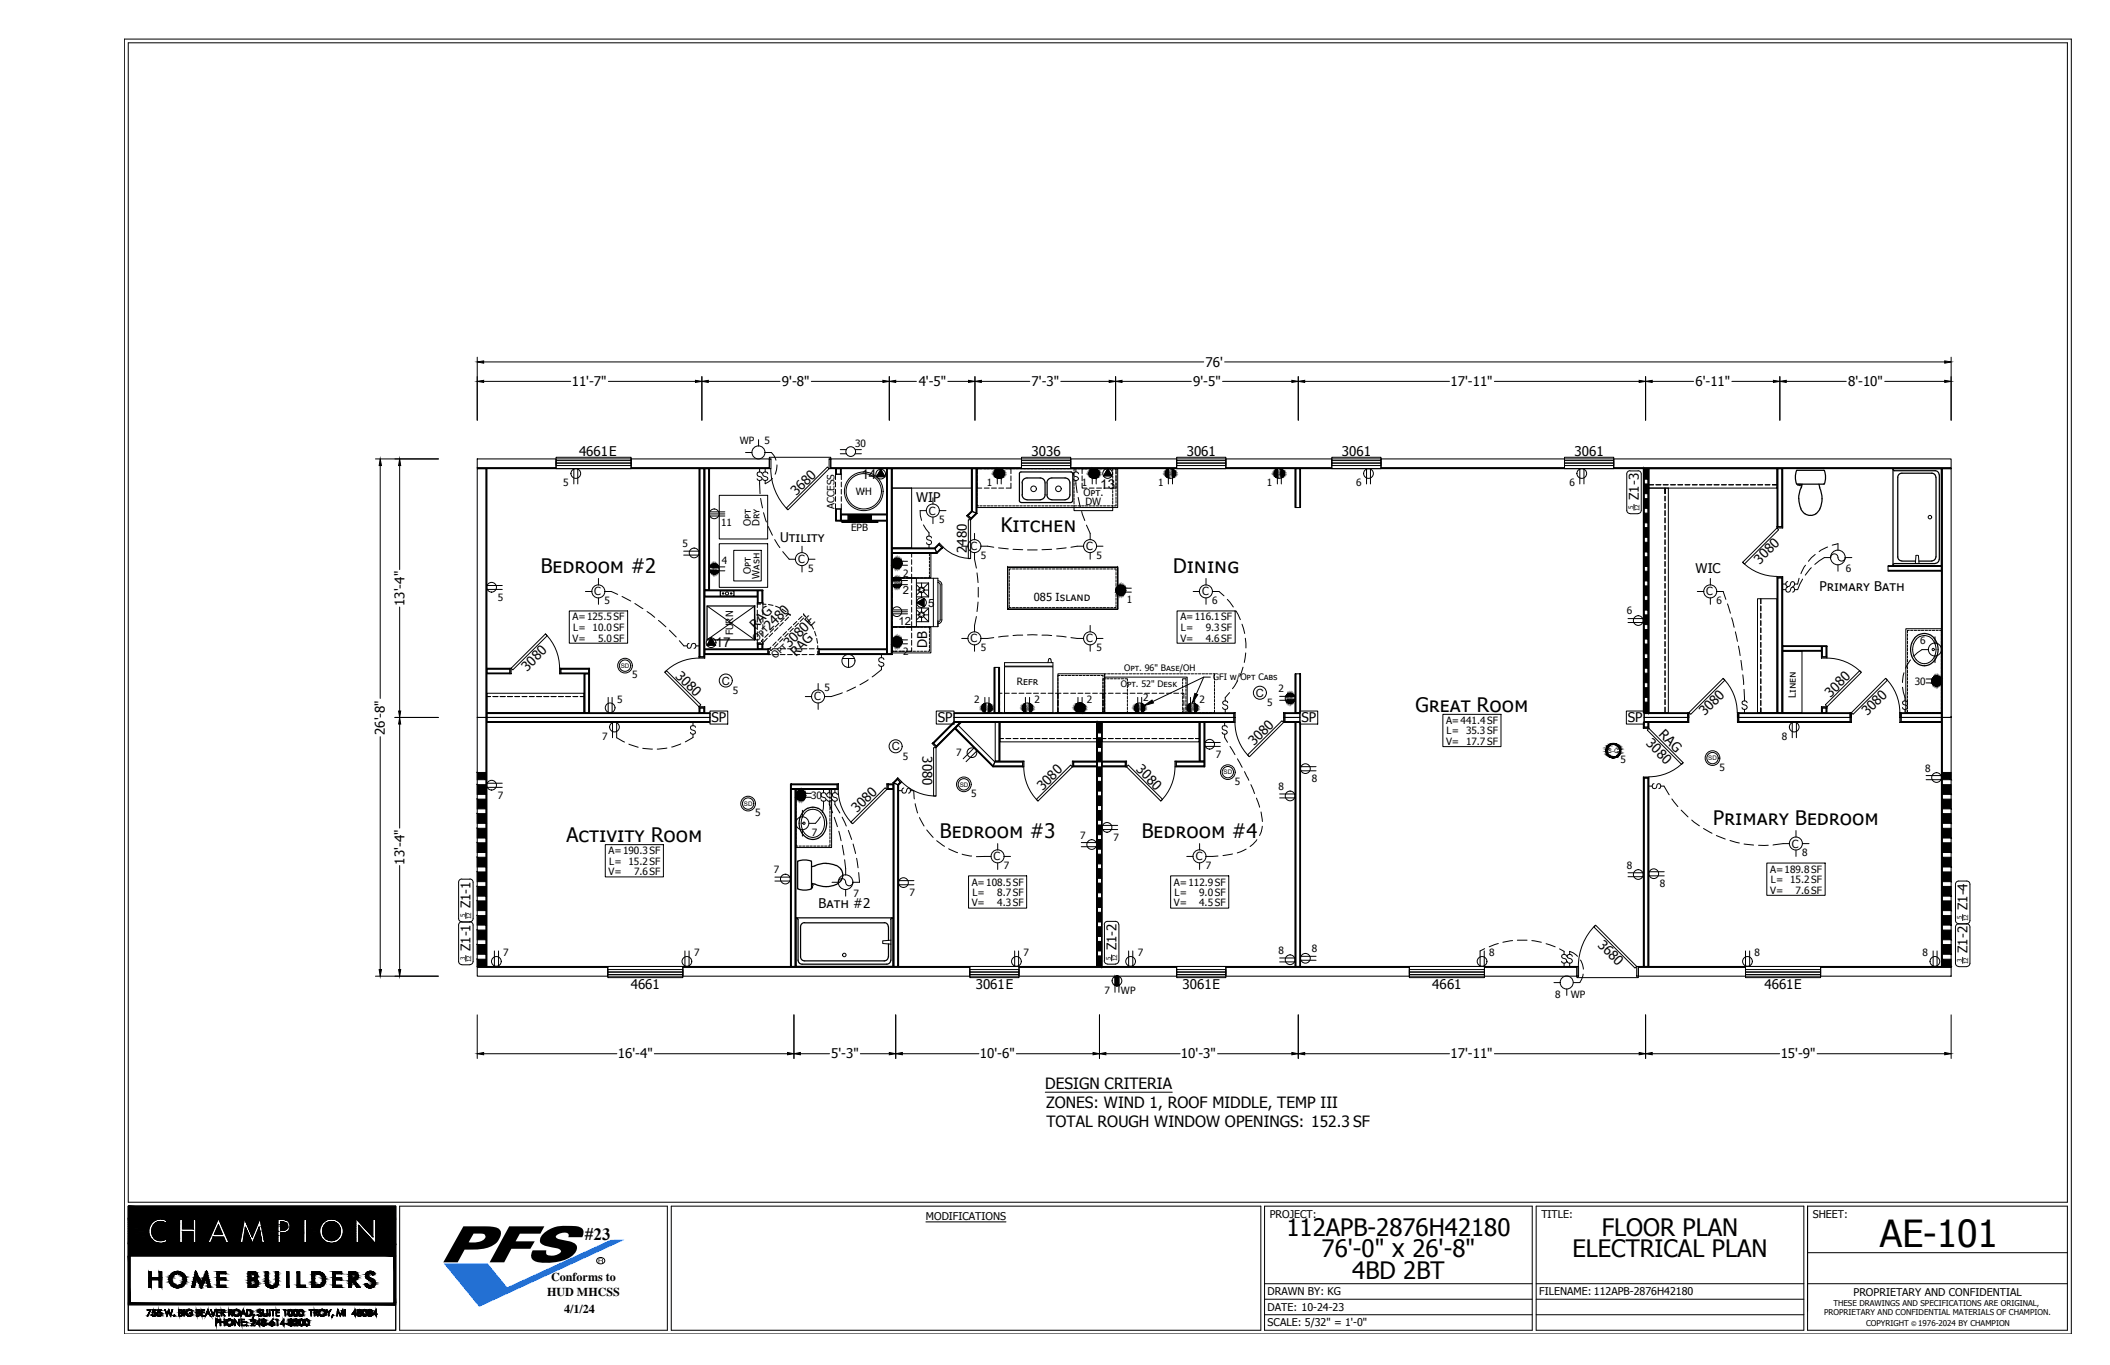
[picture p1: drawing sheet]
<svg xmlns="http://www.w3.org/2000/svg" width="432mm" height="279mm" viewBox="0 0 432 279" stroke-linecap="round" stroke-linejoin="round" font-family="sans-serif">
<defs><g id="words">
<text font-size="7.6" x="384.7" y="255.3">AE-101</text>
<g font-size="4.9">
<text x="263.3" y="253">112APB-2876H42180</text>
<text x="270.5" y="257.4">76'-0&quot; x 26'-8&quot;</text>
<text x="321.8" y="257.4">ELECTRICAL PLAN</text>
<text x="327.8" y="253">FLOOR PLAN</text>
<text x="276.7" y="261.7">4BD 2BT</text>
</g>
<g font-size="4.1">
<text x="204.8" y="108.9">Kitchen</text>
<text x="110.7" y="117.3">Bedroom #2</text>
<text x="240.1" y="117.3">Dining</text>
<text x="289.7" y="145.7">Great Room</text>
<text x="115.9" y="172.4">Activity Room</text>
<text x="192.4" y="171.5">Bedroom #3</text>
<text x="233.7" y="171.5">Bedroom #4</text>
<text x="350.6" y="168.9">Primary Bedroom</text>
</g>
<text font-size="3.5" x="119.7" y="253.7">#23</text>
<g font-size="3.2">
<text x="213.9" y="222.9">DESIGN CRITERIA</text>
<text x="214.1" y="226.8">ZONES: WIND 1, ROOF MIDDLE, TEMP III</text>
<text x="214.2" y="230.7">TOTAL ROUGH WINDOW OPENINGS: 152.3 SF</text>
</g>
<g font-size="2.8">
<text x="176.3" y="98">14</text>
<text x="225.2" y="100.1">13</text>
<text x="146.4" y="132.5">17</text>
</g>
<g font-size="2.7">
<text x="246.7" y="75.1">76'</text>
<text x="117" y="79.1">11'-7&quot;</text>
<text x="160" y="79">9'-8&quot;</text>
<text x="188" y="79">4'-5&quot;</text>
<text x="211.1" y="79">7'-3&quot;</text>
<text x="244.2" y="79">9'-5&quot;</text>
<text x="296.8" y="79.1">17'-11&quot;</text>
<text x="347" y="79">6'-11&quot;</text>
<text x="378.2" y="79">8'-10&quot;</text>
<text x="118.5" y="93.3">4661E</text>
<text x="211.1" y="93.3">3036</text>
<text x="242.9" y="93.3">3061</text>
<text x="274.6" y="93.3">3061</text>
<text x="322.2" y="93.3">3061</text>
<text x="163" y="101.6" transform="rotate(-46 163 101.6)">36</text>
<text x="165.1" y="99.4" transform="rotate(-44 165.1 99.4)">80</text>
<text x="187.5" y="102.7">WIP</text>
<text x="335.4" y="102.4" transform="rotate(-90 335.4 102.4)">Z1-3</text>
<text x="159.6" y="111">Utility</text>
<text x="197.8" y="113.2" transform="rotate(-90 197.8 113.2)">2480</text>
<text x="362.2" y="113.5" transform="rotate(-44 362.2 113.5)">80</text>
<text x="347" y="117.3">WIC</text>
<text x="360.1" y="115.6" transform="rotate(-46 360.1 115.6)">30</text>
<text x="82.8" y="124" transform="rotate(-90 82.8 124)">13'-4&quot;</text>
<text x="372.3" y="121">Primary Bath</text>
<text x="154.6" y="128.9" transform="rotate(-45 154.6 128.9)">RAG</text>
<text x="157.5" y="129.2" transform="rotate(-46 157.5 129.2)">24</text>
<text x="159.6" y="127" transform="rotate(-45 159.6 127)">80</text>
<text x="107.9" y="137.5" transform="rotate(-45 107.9 137.5)">30</text>
<text x="110" y="135.4" transform="rotate(-44 110 135.4)">80</text>
<text x="161.5" y="132.7" transform="rotate(-45 161.5 132.7)">3080E</text>
<text x="162.9" y="134.5" transform="rotate(-45 162.9 134.5)">RAG</text>
<text x="189.7" y="132.6" transform="rotate(-90 189.7 132.6)">DB</text>
<text x="138.1" y="138.6" transform="rotate(45 138.1 138.6)">3080</text>
<text x="374.6" y="142.8" transform="rotate(-44 374.6 142.8)">30</text>
<text x="376.7" y="140.7" transform="rotate(-45 376.7 140.7)">80</text>
<text x="145.6" y="147.9">SP</text>
<text x="191.9" y="147.9">SP</text>
<text x="266.3" y="147.9">SP</text>
<text x="333.1" y="147.9">SP</text>
<text x="348.9" y="146.6" transform="rotate(-45 348.9 146.6)">3080</text>
<text x="382.1" y="146.6" transform="rotate(-45 382.1 146.6)">30</text>
<text x="384.2" y="144.5" transform="rotate(-44 384.2 144.5)">80</text>
<text x="78.8" y="150.5" transform="rotate(-90 78.8 150.5)">26'-8&quot;</text>
<text x="188.8" y="154.8" transform="rotate(90 188.8 154.8)">3080</text>
<text x="256.6" y="152.8" transform="rotate(-45 256.6 152.8)">3080</text>
<text x="336.7" y="152.4" transform="rotate(44 336.7 152.4)">30</text>
<text x="338.8" y="154.5" transform="rotate(45 338.8 154.5)">80</text>
<text x="339.3" y="150.5" transform="rotate(45 339.3 150.5)">RAG</text>
<text x="213.4" y="161.9" transform="rotate(-45 213.4 161.9)">30</text>
<text x="215.5" y="159.8" transform="rotate(-44 215.5 159.8)">80</text>
<text x="232.4" y="157.6" transform="rotate(44 232.4 157.6)">30</text>
<text x="234.5" y="159.8" transform="rotate(45 234.5 159.8)">80</text>
<text x="175.4" y="166.5" transform="rotate(-46 175.4 166.5)">30</text>
<text x="177.5" y="164.4" transform="rotate(-45 177.5 164.4)">80</text>
<text x="82.8" y="177" transform="rotate(-90 82.8 177)">13'-4&quot;</text>
<text x="96.3" y="185.9" transform="rotate(-90 96.3 185.9)">Z1-1</text>
<text x="167.5" y="185.9">Bath #2</text>
<text x="402.6" y="186.3" transform="rotate(-90 402.6 186.3)">Z1-4</text>
<text x="96.3" y="194.7" transform="rotate(-90 96.3 194.7)">Z1-1</text>
<text x="228.5" y="194.6" transform="rotate(-90 228.5 194.6)">Z1-2</text>
<text x="326.9" y="193.6" transform="rotate(44 326.9 193.6)">36</text>
<text x="329" y="195.7" transform="rotate(46 329 195.7)">80</text>
<text x="402.6" y="195.1" transform="rotate(-90 402.6 195.1)">Z1-2</text>
<text x="129.1" y="202.4">4661</text>
<text x="199.7" y="202.4">3061E</text>
<text x="242" y="202.4">3061E</text>
<text x="293.1" y="202.4">4661</text>
<text x="361.1" y="202.4">4661E</text>
<text x="126.4" y="216.7">16'-4&quot;</text>
<text x="170.1" y="216.7">5'-3&quot;</text>
<text x="200.5" y="216.7">10'-6&quot;</text>
<text x="241.7" y="216.7">10'-3&quot;</text>
<text x="296.8" y="216.7">17'-11&quot;</text>
<text x="364.4" y="216.7">15'-9&quot;</text>
</g>
<g font-size="2.5">
<text x="112.8" y="262.3">Conforms to</text>
<text x="112" y="265.3">HUD MHCSS</text>
<text x="115.4" y="268.7">4/1/24</text>
</g>
<g font-size="2.3">
<text x="190.1" y="105.3">C</text>
<text x="198.6" y="112.6">C</text>
<text x="222.2" y="112.6">C</text>
<text x="163.3" y="115.3">C</text>
<text x="121.6" y="121.9">C</text>
<text x="184.7" y="121.5">2</text>
<text x="189.9" y="124.2">5</text>
<text x="211.6" y="123">085 Island</text>
<text x="246" y="121.9">C</text>
<text x="349.2" y="121.9">C</text>
<text x="183.9" y="127.8">12</text>
<text x="198.6" y="131.5">C</text>
<text x="222.2" y="131.5">C</text>
<text x="147.7" y="140.2">C</text>
<text x="166.6" y="143.4">C</text>
<text x="257" y="142.6">C</text>
<text x="182.5" y="153.6">C</text>
<text x="366.7" y="173.5">C</text>
<text x="203.3" y="176.1">C</text>
<text x="244.7" y="176.1">C</text>
</g>
<g font-size="2.2">
<text x="189.5" y="249.6">MODIFICATIONS</text>
<text x="259.8" y="249.3">PROJECT:</text>
<text x="315.4" y="249.3">TITLE:</text>
<text x="371" y="249.3">SHEET:</text>
<text x="259.4" y="265.1">DRAWN BY: KG</text>
<text x="259.4" y="268.3">DATE: 10-24-23</text>
<text x="315" y="265.1">FILENAME: 112APB-2876H42180</text>
<text x="379.3" y="265.3">PROPRIETARY AND CONFIDENTIAL</text>
<text x="259.4" y="271.5">SCALE: 5/32&quot; = 1'-0&quot;</text>
</g>
<g font-size="2">
<text x="151.4" y="90.9">WP</text>
<text x="156.5" y="90.9">5</text>
<text x="175" y="91.4">30</text>
<text x="115.3" y="99.5">5</text>
<text x="175.2" y="101.3">WH</text>
<text x="201.9" y="99.5">1</text>
<text x="221.4" y="99.5">1</text>
<text x="221.7" y="101.6">Opt.</text>
<text x="237" y="99.5">1</text>
<text x="259.2" y="99.5">1</text>
<text x="277.5" y="99.5">6</text>
<text x="321.2" y="99.5">6</text>
<text x="147.6" y="107.6">11</text>
<text x="153.6" y="107.6" transform="rotate(-90 153.6 107.6)">Opt</text>
<text x="155.4" y="107.7" transform="rotate(-90 155.4 107.7)">Dry</text>
<text x="170.8" y="104.2" transform="rotate(-90 170.8 104.2)">ACCESS</text>
<text x="192.2" y="107.1">5</text>
<text x="222.1" y="103.4">DW</text>
<text x="139.7" y="112">5</text>
<text x="174.2" y="108.8">EPB</text>
<text x="147.7" y="115.5">4</text>
<text x="153.6" y="117.5" transform="rotate(-90 153.6 117.5)">Opt</text>
<text x="155.4" y="118.4" transform="rotate(-90 155.4 118.4)">Wash</text>
<text x="165.4" y="117">5</text>
<text x="184.8" y="118">2</text>
<text x="200.7" y="114.4">5</text>
<text x="224.4" y="114.4">5</text>
<text x="377.7" y="117">6</text>
<text x="101.9" y="123">5</text>
<text x="123.7" y="123.7">5</text>
<text x="230.6" y="123.5">1</text>
<text x="248.1" y="123.7">6</text>
<text x="332.9" y="125.8">6</text>
<text x="351.3" y="123.7">6</text>
<text x="117.2" y="131.3">V=</text>
<text x="117.2" y="127">A=125.5SF</text>
<text x="117.3" y="129.2">L= 10.0SF</text>
<text x="122.4" y="131.3">5.0SF</text>
<text x="150.1" y="130" transform="rotate(-90 150.1 130)">FURN</text>
<text x="154.9" y="131.4" transform="rotate(-45 154.9 131.4)">Opt</text>
<text x="241.6" y="131.3">V=</text>
<text x="241.6" y="127">A=116.1SF</text>
<text x="241.6" y="129.2">L=</text>
<text x="246.8" y="129.2">9.3SF</text>
<text x="246.8" y="131.3">4.6SF</text>
<text x="392.9" y="131.9">6</text>
<text x="158.7" y="134.9" transform="rotate(-45 158.7 134.9)">Opt</text>
<text x="184.8" y="134.1">2</text>
<text x="200.7" y="133.2">5</text>
<text x="224.4" y="133.2">5</text>
<text x="126.3" y="143.8">5</text>
<text x="129.4" y="138.8">5</text>
<text x="149.9" y="142.1">5</text>
<text x="168.7" y="141.5">5</text>
<text x="199.4" y="143.8">2</text>
<text x="208.1" y="140.1">Refr</text>
<text x="211.7" y="143.8">2</text>
<text x="222.4" y="143.8">2</text>
<text x="234" y="143.4">2</text>
<text x="245.4" y="143.8">2</text>
<text x="261.7" y="141.7">2</text>
<text x="367.5" y="142.9" transform="rotate(-90 367.5 142.9)">Linen</text>
<text x="391.8" y="140.2">30</text>
<text x="259.3" y="144.5">5</text>
<text x="296" y="148.2">A=441.4SF</text>
<text x="123.2" y="151.4">7</text>
<text x="184.7" y="155.5">5</text>
<text x="195.7" y="154.7">7</text>
<text x="248.8" y="155.1">7</text>
<text x="296" y="152.5">V= 17.7SF</text>
<text x="296" y="150.3">L= 35.3SF</text>
<text x="364.7" y="151.4">8</text>
<text x="252.7" y="160.6">5</text>
<text x="261.7" y="161.7">8</text>
<text x="268.4" y="160.1">8</text>
<text x="331.6" y="156.2">5</text>
<text x="351.9" y="157.8">5</text>
<text x="394" y="157.9">8</text>
<text x="101.9" y="163.4">7</text>
<text x="154.5" y="167.1">5</text>
<text x="166" y="163.5">30</text>
<text x="198.7" y="163.1">5</text>
<text x="166.2" y="171.1">7</text>
<text x="221.1" y="171.7">7</text>
<text x="227.8" y="172.1">7</text>
<text x="124.5" y="179.2">V=</text>
<text x="124.5" y="174.8">A=190.3SF</text>
<text x="124.6" y="177">L= 15.2SF</text>
<text x="129.8" y="179.2">7.6SF</text>
<text x="158.4" y="178.7">7</text>
<text x="205.4" y="177.9">7</text>
<text x="246.8" y="177.9">7</text>
<text x="332.9" y="177.8">8</text>
<text x="362.2" y="178.6">A=189.8 SF</text>
<text x="368.8" y="175.2">8</text>
<text x="174.7" y="183.5">7</text>
<text x="186.1" y="183.4">7</text>
<text x="198.9" y="185.5">V=</text>
<text x="198.9" y="181.3">A=108.5SF</text>
<text x="199" y="183.4">L=</text>
<text x="204.1" y="183.4">8.7SF</text>
<text x="204.1" y="185.5">4.3SF</text>
<text x="240.2" y="185.5">V=</text>
<text x="240.2" y="181.3">A=112.9SF</text>
<text x="240.3" y="183.4">L=</text>
<text x="245.4" y="183.4">9.0 SF</text>
<text x="245.4" y="185.5">4.5 SF</text>
<text x="339.7" y="181.6">8</text>
<text x="362.2" y="182.9">V=</text>
<text x="362.4" y="180.8">L= 15.2SF</text>
<text x="367.5" y="182.9">7.6 SF</text>
<text x="103" y="195.7">7</text>
<text x="142" y="195.7">7</text>
<text x="209.5" y="195.7">7</text>
<text x="232.8" y="195.7">7</text>
<text x="261.7" y="195.2">8</text>
<text x="268.4" y="194.9">8</text>
<text x="304.8" y="195.7">8</text>
<text x="359.1" y="195.7">8</text>
<text x="393.4" y="195.7">8</text>
<text x="226" y="203.5">7</text>
<text x="229.4" y="203.5">WP</text>
<text x="318.3" y="204.3">8</text>
<text x="321.5" y="204.3">WP</text>
</g>
<g font-size="1.8">
<text x="230" y="137.4">Opt. 96&quot; Base/OH</text>
<text x="229.4" y="140.5">Opt. 52&quot; Desk</text>
<text x="248.3" y="139.1">GFI w/Opt Cabs</text>
</g>
<g font-size="1.6">
<text x="373.3" y="269.2">PROPRIETARY AND CONFIDENTIAL MATERIALS OF CHAMPION.</text>
<text x="375.2" y="267.4">THESE DRAWINGS AND SPECIFICATIONS ARE ORIGINAL,</text>
<text x="381.9" y="271.4">COPYRIGHT</text>
<text x="392.6" y="271.4">1976-2024 BY CHAMPION</text>
</g>
<text font-size="1.4" x="391.2" y="271.4">©</text>
<g font-size="1.3">
<text x="334.2" y="104.2" transform="rotate(-90 334.2 104.2)">5</text>
<text x="335.5" y="104.6" transform="rotate(-90 335.5 104.6)">12</text>
<text x="127" y="136.7">SD</text>
<text x="329.1" y="154.1">S-C</text>
<text x="349.6" y="155.7">SD</text>
<text x="196.4" y="161">SD</text>
<text x="250.4" y="158.5">SD</text>
<text x="152.2" y="165">SD</text>
<text x="95.2" y="187.7" transform="rotate(-90 95.2 187.7)">5</text>
<text x="96.4" y="188.2" transform="rotate(-90 96.4 188.2)">12</text>
<text x="401.5" y="188.2" transform="rotate(-90 401.5 188.2)">5</text>
<text x="402.8" y="188.6" transform="rotate(-90 402.8 188.6)">12</text>
<text x="95.2" y="196.5" transform="rotate(-90 95.2 196.5)">3</text>
<text x="96.4" y="196.9" transform="rotate(-90 96.4 196.9)">12</text>
<text x="227.3" y="196.4" transform="rotate(-90 227.3 196.4)">5</text>
<text x="228.6" y="196.8" transform="rotate(-90 228.6 196.8)">12</text>
<text x="401.5" y="196.9" transform="rotate(-90 401.5 196.9)">3</text>
<text x="402.8" y="197.3" transform="rotate(-90 402.8 197.3)">12</text>
</g>
</g></defs>
<g fill="none" stroke="#000" stroke-width=".25">
<path d="M208.6 96.9v5.6l.3 .3M209.2 98.8a1 1 0 0 1 1-1h2.7a1 1 0 0 1 1 1v2.5a.99 .99 0 0 1-1 1M209.2 98.8v2.5M214.3 98.8v2.5M215.2 97.8a.99 .99 0 0 0-1 1M215.3 97.8h2.7M218 97.8a.99 .99 0 0 1 .9 1v2.5a1 1 0 0 1-.9 1M219.2 96.6l.3 .3M219.2 96.6h-10.3l-.3 .3M219.5 96.9v5.6M367.7 99v.1M367.7 99.1h5.6"/>
<path d="M368.8 99.1l-.5 1.6-.2 1.4M372.2 99.1l.2 .7M372.4 99.8a5.2 5.2 0 0 1 0 4.3M373.2 96.3h-5.5a3.3 3.3 0 0 0 0 2.8M373.3 99l-.1 .1M373.3 96.3l.3 1.4-.3 1.4M387.4 95.9h9.9v19.9h-9.9zM387.4 96l.3 .4M387.7 96.4h8.3M388.4 97.7v16.3a.83 .83 0 0 0 .8 .8M389.2 96.9a.83 .83 0 0 0-.8 .8M389.2 96.9h6.2"/>
<path d="M395.3 96.9a.83 .83 0 0 1 .9 .8M396 96.4a.83 .83 0 0 1 .8 .8M396.2 97.7v16.3M396.9 97.2l-.1 17.3a.83 .83 0 0 1-.8 .8M176.8 100.6h.1M209 102.9h10.2M209.2 101.3a.99 .99 0 0 0 1 1M210.2 102.3h2.7M214.2 101.3a.99 .99 0 0 0 1 1M215.3 102.3h2.7M219.5 102.5l-.3 .3M368.1 102.1l.2 1.2 .3 .8"/>
<path d="M368.5 104.1a2.11 2.11 0 0 0 2 1.4 2.11 2.11 0 0 0 1.9-1.4M387.7 115.4l-.3 .3M387.7 115.4h8.3M389.2 114.9h2.8M392.7 114.9h2.7M396.2 114a.83 .83 0 0 1-.9 .8M147.4 120.9h2.8v1.1h-2.8zM154.5 124h-9.8v7h9.8M391.2 131.7a3.8 3.8 0 0 0 .6 3.6M391.8 130.6a2.65 2.65 0 0 1 4.6 1.1M391.8 135.3a2.53 2.53 0 0 0 4 0M391.8 130.6l-.6 1.1"/>
<path d="M396.4 131.7a3.8 3.8 0 0 1-.6 3.6M163.3 176.3l1.4-.3 1.3 .3M163.3 176.3l-.1 5.5M164.4 166.2a3.7 3.7 0 0 0 0 4.7M166 176.3h.1M166.1 176.4v5.5M166.8 177.2l-.7 .2M168.3 166.2a3.7 3.7 0 0 1 0 4.7M168.3 170.9a2.53 2.53 0 0 1-3.9 0M168.3 166.2a2.6 2.6 0 0 0-3.9 0M169 176.7l1.3 .2 .8 .3M169.1 176.7l-1.4 .2-.9 .3"/>
<path d="M171.1 177.1l1 .8M172.1 178l.3 .5 .1 .6M172.5 179.1l-.1 .6-.3 .5M162.9 187.9h19.9v9.9h-19.9zM163 187.9l.3 .3M163.3 182l1.4 .2 1.3-.2M163.3 196.5a.83 .83 0 0 0 .8 .9M163.3 188.2v8.4M163.8 195.9a.83 .83 0 0 0 .9 .8M163.8 189.7v6.2M164.7 188.8a.83 .83 0 0 0-.9 .9M164.7 188.9h16.3"/>
<path d="M166 181.8v.1M166.1 180.8l.7 .2M166.8 181l.9 .3 1.4 .2M171.1 181l-.8 .3-1.3 .2M172.1 180.2l-1 .9M181 188.8a.83 .83 0 0 1 .8 .9M181.8 195.9a.83 .83 0 0 1-.8 .8h-16.3M181.8 189.7v2.8M181.8 193.2v2.7M182.3 196.5a.83 .83 0 0 1-.8 .9h-17.3M182.3 188.2v8.4M182.6 187.9l-.3 .3"/>
</g>
<g fill="none" stroke="#000" stroke-width=".2">
<path d="M25.4 8h398.5v265h-398.5zM26.2 8.8h396.9v237.3h-396.9zM97.7 73.1v12.9M99 78.1h17.8M99 74.1h147.3M124.5 78.1h17.8M143.6 77.1v8.9M144.9 78.1h14.7M166 78.1h14.7M182 77.1v8.9M183.3 78.1h4.2M194 78.1h4.2"/>
<path d="M199.5 77.1v8.9M200.8 78.1h9.9M217.1 78.1h9.9M228.3 77.1v8.9M229.6 78.1h14.2M250.2 78.1h14.2M250.6 74.1h147.4M265.7 77.1v8.9M267 78.1h29.6M305.8 78.1h29.6M336.8 77.1v8.9M338.1 78.1h8.5"/>
<path d="M354.4 78.1h8.5M364.2 77.1v8.9M365.5 78.1h12.3M385.7 78.1h12.3M399.3 73.1v12.9M76.8 93.9h12.9M77.8 95.3v47.7M81.8 95.3v21.3M113.8 93.9h15.4v2h-15.4zM113.8 94.3h15.4v.5h-15.4zM113.8 94.8h15.4v.5h-15.4zM113.8 93.9v-.3h15.4v.3"/>
<path d="M113.8 95.9h15.4M117.4 96v3.1M118.2 96v3.1M143 95.9h.2v38.6h-.2zM152.6 92.6h1.3M155.2 90v1.3M155.4 98.3l.1 2.7M155.4 95.9v.7M156 97a.52 .52 0 0 0-.6-.4 .52 .52 0 0 0-.5 .4l.1 .4 .7 .2 .3 .4a.54 .54 0 0 1-.6 .4 .54 .54 0 0 1-.5-.4M156.5 92.6h1.4l.5 .6 .4 1M156.6 95.9v.7M157.1 97a.53 .53 0 0 0-.7-.4 .53 .53 0 0 0-.2 .8 1.11 1.11 0 0 1 .9 .6 .57 .57 0 0 1-.5 .4 .57 .57 0 0 1-.5-.4"/>
<path d="M157.4 93.9h.4v2h-.4zM157.4 93.9v-.3h12.6v.3M157.7 95.9a11.9 11.9 0 0 0 3.5 8.4M158.1 97.9l-1.5 1.1v-.7M159 95.2l-.1 .9-.3 1M169.7 93.9h.3v2h-.3zM171 95.9h.2v1.2h-.2zM171 97.1v1.1M171 98.7v1M171 97.1h1.2v1.1M172 92.9h1.2M172 92h1.2"/>
<path d="M172.2 98.7v1M175 92.9h1.3M175 92h1.3M180.3 96.1l.8 1.5h-1.7zM182.4 95.9h.2v37.9h-.2zM182.6 99.9h4v12.2h-4zM182.6 95.9h16.2v4h-16.2zM199.8 95.9h.1v9.2l-.1-.1zM199.9 95.9h28.8v8h-28.8zM199.9 98.9v1h1M199.9 96.5v.5M199.9 97.2v1.3"/>
<path d="M199.9 98.8v.4M199.9 99.5v.5M200.3 95.9h-.4v.4M200.5 95.9h.5M200.9 95.9h-1v1M201.3 95.9h1.2M201.4 99.9h1M202.7 95.9h1.3M202.9 99.9h1M204.1 96v3.1M204.3 95.9h1.2M204.4 99.9h1"/>
<path d="M204.9 96v3.1M205.7 95.9h.5M205.9 95.9h1v1M206.5 95.9h.5M206.9 98.9v1h-1M206.9 97.4v1M207.2 95.9h.5M207.9 95.9h.5M208.7 95.9h10.9M209 93.9h10.1v2h-10.1zM209 94.3h10.1v.5h-10.1zM209 94.8h10.1v.5h-10.1z"/>
<path d="M209 93.9v-.3h10.1v.3M219.8 96.7v.5M219.8 97.4v.5M219.8 98.2v.5M219.8 98.9v.5M219.8 99.7v.5M219.9 95.9h.4M220.2 95.9v.7M220.2 98.3l.2 2.5M220.3 95.9h-.5v.5M220.5 95.9h.6M220.7 97a.53 .53 0 0 0-.7-.4 .53 .53 0 0 0-.2 .8 1.11 1.11 0 0 1 .9 .6 .57 .57 0 0 1-.5 .4 .57 .57 0 0 1-.5-.4"/>
<path d="M221.3 95.9h.6M221.4 98.9v1h1M221.4 97.4v1M222 95.9h.6M222.4 95.9h-1v1M222.8 95.9h1.3M222.9 99.9h1M223.5 96v3.1M224.2 95.9h1.4M224.3 96v3.1M224.4 99.9h1M225.7 95.9h1.4"/>
<path d="M225.9 99.9h1M226.7 95.9l.8 1.5h-1.7zM227.2 95.9h.5v.5M227.3 95.9h.5M227.4 95.9h1v1M227.4 99.9h1M227.7 96.7v.5M227.7 97.4v.5M227.7 98.2v.5M227.7 98.9v.5M227.7 99.7v.5M228 95.9h.4v.4"/>
<path d="M228.4 96.5v.5M228.4 97.2v1.3M228.4 98.8v1.2M239.1 96v3.1M239.9 96v3.1M240.8 93.9h10.1v2h-10.1zM240.8 94.3h10.1v.5h-10.1zM240.8 94.8h10.1v.5h-10.1zM240.8 93.9v-.3h10.1v.3M240.8 95.9h10.1M261.4 96v3.1M262.2 96v3.1"/>
<path d="M266 95.9h.1v8h-.1zM272.5 93.9h10.1v2h-10.1zM272.5 94.3h10.1v.5h-10.1zM272.5 94.8h10.1v.5h-10.1zM272.5 93.9v-.3h10.1v.3M272.5 95.9h10.1M279.7 96v3.1M280.5 96v3.1M320.2 93.9h10v2h-10zM320.2 94.3h10v.5h-10zM320.2 94.8h10v.5h-10zM320.2 93.9v-.3h10v.3"/>
<path d="M320.2 95.9h10M323.3 96v3.1M324.1 96v3.1M332.9 97v7.5a.66 .66 0 0 0 .7 .6l1.6 .1M333.6 96.4a.66 .66 0 0 0-.7 .6M333.6 96.4h1.6M335.2 96.4a.66 .66 0 0 1 .7 .6M335.9 97v7.5a.66 .66 0 0 1-.7 .6M336.3 95.9h.2v50h-.2zM336.5 95.9h.8M337.4 99.9h4v46h-4zM337.4 95.9h26.2v4h-26.2z"/>
<path d="M337.4 99.2h1M338.9 99.2h1M340.4 99.2h1M341.9 99.2h1M343.4 99.2h.9M344.8 99.2h1M346.3 99.2h1M347.8 99.2h1M349.3 99.2h1M350.8 99.2h1M352.3 99.2h1M353.8 99.2h1"/>
<path d="M355.3 99.2h.9M356.7 99.2h1.1M358.2 99.2h1M359.7 99.2h1M361.2 99.2h1M362.7 99.2h.9h-.9M363.6 95.9h.2v11.9h-.2zM367.9 99.1h.7v.2l-.2 .1-.1-.1h-.4zM99.7 119.8h3.1M122.5 118.4v1.4M139.9 112.8h3.1M139.9 113.6h3.1"/>
<path d="M145.2 105.2h3.1M145.3 116h3M145.3 116.8h3M145.3 104.8h3M145.3 105.6h3M147.2 111.3h9.9v8.9h-9.9zM147.2 101.4h9.9v8.9h-9.9zM150.2 112.6h5.6v6.3h-5.6zM155.7 102l.3 2M156.3 104.9l.5 1.9M157.2 107.8l.9 1.8M158.5 110.4l1.1 1.7"/>
<path d="M160.2 112.9l1.3 1.6h1.3M160.9 104l8.4-8.4 .4 .3-8.5 8.5zM164.1 111.8v1.3M164.1 115.8v1.3M165.5 114.5h1.3M171 104.2h.2v2.3h-.2zM171 106.5h10.4v.2h-10.4zM171 100.2v.9M171 101.6v1M171 103.1v1.1h1.2v-1.1M172.2 100.2v.9M172.2 101.6v1"/>
<path d="M172.3 106.7v.2h1.3M173.6 105.4h4.8v1.5h-4.8zM174 105.4v1.5M174.5 105.4v1.5M175 105.4v1.5M175.5 105.4v1.5M176 105.4v1.5M176.4 105.4v1.5M177 105.4v1.5M177.5 105.4v1.5M177.9 105.4v1.5M179.6 106.7v.2h-1.2"/>
<path d="M182.6 117.8v.5h.3M182.6 113.3h7.9v5h-7.9zM182.6 113.1h9.1v.2h-9.1zM182.6 118.4h9.3v9.9h-9.3zM182.7 119.7h3M182.7 118.8h3M182.7 115.7h3M182.7 114.9h3M182.9 113.3h-.3v.5M183.2 118.3h.4M183.2 113.3h.4M183.6 113.3h-1v5h1h-1v1"/>
<path d="M183.9 118.3h1.2M183.9 113.3h1.2M185.4 118.3h1.2M185.4 113.3h1.2M186.6 118.4h.9v9.9h-.9M186.6 117.5v.8h-1.1M186.6 113.3v.7M186.6 114.6v.9M186.6 116v1M186.6 118.3v1M186.6 119.8v1M186.9 118.3h.5"/>
<path d="M186.9 113.3h.5M187.5 119.3h2.5M187.5 119.7l.8 .7M187.6 118.3h.5M187.6 113.3h.5M188.4 118.3h.4M188.4 113.3h.4M188.6 119.3v1M189 107.4l1.1 1.7v.6M189.1 118.3h.5M189.1 113.3h.5M189.6 104.5h-1.3v1l.3 1"/>
<path d="M189.9 113.3h.3v.5M190 119.3v2.9M190 119.3l-1 1.1M190.1 111.5v.6M190.2 117.8v.5h-.3M190.2 114v.6M190.2 114.8v.5M190.2 115.5v.5M190.2 116.3v.5M190.2 117v.5M190.6 110.1a.52 .52 0 0 0-.5-.4 .52 .52 0 0 0-.5 .4l.3 .4 .5 .1a.49 .49 0 0 1 .1 .7 .57 .57 0 0 1-.9-.2M190.9 101.9v1.3"/>
<path d="M190.9 105.9v1.3M191 118.4v9.9M191.7 113.1l1-1 .2 .1-1.2 1.1zM191.9 118.9a.83 .83 0 0 1 .8 .8v7.2M191.9 119.2l.3 .1 .2 .4v7.2M192 111.4l.2-.2 .8 .8-.1 .2zM192.2 104.5h1.4M193 112a7.9 7.9 0 0 0 5.6 2.3M196.8 111.8h1.3M197.8 105.6l.2-.2 .8 .8-.2 .2zM198.2 106.4h.4v7.9h-.4zM198.7 106.1l1.1-1.1 .1 .1-1.1 1.1z"/>
<path d="M199.4 109.2v1.3M199.4 113.1v1.4l.4 1.8M199.9 103.2v.3h.4M199.9 117.3l.3 2M199.9 100.2v.5M199.9 101v.5M199.9 101.7v.5M199.9 102.4v.6M200.5 103.5h.5M200.8 111.8h1.3l1.3 .2M201.3 103.5h.5M202 103.5h.5"/>
<path d="M202.7 103.5h.5M203.5 103.5h.5M204.3 103.5h.4M204.3 112.1l2 .3M205 103.5h.5M205.7 103.5h.5M206.2 116.1h22.5v8.6h-22.5h22.5v-8.6h-22.5v8.6v-8.6h22.5v8.6h-22.5zM206.2 116.1h.1M206.5 103.5h.5M206.5 117.2v.5M206.5 117.9v.5M206.5 118.7v.5"/>
<path d="M206.5 119.4v.5M206.9 116.5h-.4v.4M207.2 116.5h.5M207.2 103.5h.5M207.3 112.4l2 .1M207.9 116.5h.5M207.9 103.5h.5M208.7 116.5h.5M208.7 103.5h.5M209.4 116.5h.5M209.5 103.5h.4M210.1 116.5h.6"/>
<path d="M210.2 103.5h.5M210.3 112.6h2M210.9 116.5h.5M210.9 103.5h.5M211.6 116.5h.5M211.7 103.5h.5M212.4 116.5h.5M212.4 103.5h.5M213.1 116.5h.5M213.2 103.5h.5M213.9 116.5h.5M213.9 103.5h.5"/>
<path d="M214.6 116.5h.5M214.7 103.5h.4M215.2 112.4l-2 .1M215.3 116.5h.6M215.4 103.5h.5M216.1 116.5h.5M216.2 103.5h.5M216.8 116.5h.5M216.9 103.5h.5M217.6 116.5h.5M217.6 103.5h.5M218.2 112.1l-2 .3"/>
<path d="M218.4 116.5h.4M218.4 103.5h.5M219.1 116.5h.5M219.1 103.5h.5M219.8 103.4v1.1h7.9v-1.1M219.8 100.4v.5M219.8 101.1v.5M219.8 101.9v.5M219.8 102.6v.5M219.8 116.5h.5M219.9 103.5h.4M220.6 116.5h.5"/>
<path d="M220.6 103.5h.5M220.6 101.8l.5 2M221.3 116.5h.5M221.4 104.7l.6 1.9M221.4 103.5h.5M221.8 111.8h-1.4l-1.2 .2M222 116.5h.5M222.1 103.5h.5M222.3 107.5l.8 1.7v1.3M222.8 116.5h.5M222.8 103.5h.6M223.1 113.1v1.4"/>
<path d="M223.6 116.5h.4M223.6 103.5h.5M224.3 116.5h.5M224.3 103.5h.5M224.4 111.8h1.3M225 116.5h.6M225.1 103.5h.5M225.8 116.5h.5M225.8 103.5h.5M226.5 116.5h.5M226.6 103.5h.5M227.3 116.5h.5"/>
<path d="M227.3 103.5h.5M227.7 100.4v.5M227.7 101.1v.5M227.7 101.9v.5M227.7 102.6v.5M228 116.5h.4v.4M228.4 103.2v.3h-.4M228.4 100.2v.5M228.4 101v.5M228.4 101.7v.5M228.4 102.4v.6M228.4 117.2v.5"/>
<path d="M228.4 117.9v.5M228.4 118.7v.5M228.4 119.4v.5M228.7 116.1h.1M246.8 118.4v1.4M334.4 103.3v1.1M340.7 101v-1.1v1.1M340.7 101.6v.9M340.7 103v1.1M340.7 104.5v1M340.7 106v1M340.7 107.5v1"/>
<path d="M340.7 109v1M340.7 110.5v1M340.7 112v1M340.7 113.5v1M340.7 114.9v1.1M340.7 116.5v.9M340.7 117.9v1M340.7 119.4v1M350 118.4v1.4M356.6 115.1a9.9 9.9 0 0 0 7 2.9M363.6 107.8h1.2v.3h-1.2zM363.6 118h1.2v.3h-1.2z"/>
<path d="M363.6 108.1l.4 .4-7 6.9-.4-.3zM363.6 118.3h.2v27.6h-.2zM364.8 119.5h.7M365.8 119l-.2 .1a.55 .55 0 0 0-.1 .6 .55 .55 0 0 0 .5 .4l.2-.1 .4-.9h.5a.57 .57 0 0 1-.2 1M368.2 118.4l-.3 1.1h-.7M368.9 118.5l-1 2.2h-.7M369.5 115.7l-.9 1.7M370.7 116.2l-1.3 1.5M371.5 113.5l-1.4 1.4M374 112l-1.7 .9M374.7 114.1h-1.4l-1.9 1.4M374.7 114.1a.79 .79 0 0 1 .9-.7 .79 .79 0 0 1 .6 1 .74 .74 0 0 0 .8 .4 .74 .74 0 0 0 .6-.7"/>
<path d="M374.9 111.6l1.2-.3v1.3M376.1 115.6v1.3M377.6 114.1h1.4M386.4 116.8h10.9v.1h-10.9zM392.1 113.7h.5M392.1 113.7l-.1 1.7M392.6 113.7l.1 1.7M81.8 124.2v21.3M99.7 136.8h4.7v.1h-4.7zM99.7 120.7h3.1M104.4 136.8h.2v1.1h-.2zM111.6 129.7a9.9 9.9 0 0 1 2.9 7.1"/>
<path d="M111.6 129.8l.4 .3-7.1 7-.3-.3zM114.5 136.8h.3v1.1h-.3zM114.8 136.8h5.7v.1h-5.7zM116.5 125.1h11.9v6.6h-11.9zM119.8 121.1h1.4M120.5 136.8h.2v9.1h-.2zM122.5 122.4v1.3M123.8 121.1h1.3l1.3 .6M127.3 122.1l1.8 .9M129.9 123.5l1.7 1.1M132.4 125.2l1.6 1.2M134.7 127l1.6 1.3"/>
<path d="M136.1 137.6l.3-.3 7 7-.4 .4zM137 129l1.4 1.4M139 131.1l1 1.1h.6M141 131.7a.52 .52 0 0 0-.4 .5 .52 .52 0 0 0 .4 .5l.4-.2 .1-.5a.51 .51 0 0 1 .8-.2 .57 .57 0 0 1-.3 .9M142.4 132.2h.6M143 134.7a9.9 9.9 0 0 0-7 2.9M143 134.5h1.2v.2h-1.2zM144.2 120.7h11.9v.2h-11.9zM144.2 133.8h13v.2h-13zM144.7 124l9.8 7M145.5 130.6l.9 1.5h-1.7zM154.5 124l-9.8 7"/>
<path d="M155 124.4v-1h1.1v1M155 124.9v1M155 126.4v.9M155 127.8v1.1M155 129.3v1M155 130.8v1h1.1M155.7 131.6h-.7v.2h.7M155.7 123.4h-.7v.3h.7M156 131.8h.1v1h-.1zM156 120.9h.1v2.5h-.1zM156.1 130.9l-.3 .3 .3 .4M156.1 124.9v1"/>
<path d="M156.1 126.4v.9M156.1 127.8v1.1M156.1 129.3v1M156.1 130.8v1M156.1 123.7h.7M157 130.6l-.7 .8M157.2 133.3v.7h.2v-.7M157.2 134h.5M157.2 129.8l-.7 .7M157.3 123.7l.9 .2M157.7 132.8h-.5v1.2M157.8 132.5l-.4 .3 .4 .4 .4-.4"/>
<path d="M158.1 129.6l-.7 .7M158.2 132.8h1M158.2 134h1M158.3 128.7l-.7 .7M158.7 124.1l.9 .4M158.8 131.4l-.6 .7M159.2 128.5l-.7 .7M159.2 131.7l-.7 .8M159.4 127.6l-.7 .7M159.7 132.8h1M159.7 134h1M159.9 130.3l-.7 .8"/>
<path d="M160.1 124.7l.8 .5M160.2 130.7l-.6 .7M160.3 127.4l-.7 .7M160.5 126.5l-.7 .8M161 129.3l-.8 .7M161.2 132.8h.9M161.2 134h.9M161.2 125.6l.5 .3M161.3 129.7l-.7 .6M161.4 126.3l-.7 .7M161.5 125.8l-.1-.2-.6 .6M161.7 125.9h.1"/>
<path d="M162 128.3l-.7 .6M162.3 128.6l-.6 .7M162.6 132.8h1.1M162.6 134h1.1M163.1 127.2l-.8 .7M163.4 127.6l-.7 .7M164.1 132.8h1M164.1 126.2l-.7 .6M164.1 134h1M164.5 125.8h.1M164.5 125.8l.4 .5M164.5 126.5l-.8 .7"/>
<path d="M164.5 125.8l.3 .4M165.2 126.7l.6 .8M165.6 132.8h1M165.6 134h1M166 127.9l.5 .9M166.7 129.2l.3 1M167.1 132.8h.5v1.2h-.5M167.1 130.7l.2 1M167.3 133.3v.7h.3v-.7M167.3 132.2v.6M167.4 139.9v1.4M167.6 133.8h15v.2h-15z"/>
<path d="M172.4 134.8h2.5M173.7 134.8v1.8M177.7 139.1l-1.7 1.1M180.4 136.4v.7l-1.9 1.5M180.4 134v.6M180.9 135a.53 .53 0 0 0-.7-.4 .53 .53 0 0 0-.3 .8 1.11 1.11 0 0 1 1 .6 .55 .55 0 0 1-.5 .4 .55 .55 0 0 1-.6-.4M182.6 127.3v1.1h1h-1v4.9h1M182.6 132.8v.5h.3M182.6 128.4h7.9v5.2h-7.9zM182.6 125.2h3.1M182.7 125.6h3M182.7 124.8h3"/>
<path d="M182.7 131.8h3M182.7 131h3M182.9 128.4h-.3v.5M183.2 128.4h.4M183.2 133.3h.4M183.9 128.4h1.2M183.9 133.3h1.2M185.4 128.4h1.2M185.4 133.3h.5M186.1 133.3h.5M186.6 127.3v1.1h-1.1M186.6 132.6v.7h-1.1"/>
<path d="M186.6 121.3v1M186.6 122.8v1M186.6 124.3v1M186.6 125.8v1M186.6 128.4v.7M186.6 129.6v1M186.6 131.1v1M186.9 128.4h.5M186.9 133.3h.5M187.5 127.3h2.5M187.5 124.5h2.5M187.5 122.2h2.5"/>
<path d="M187.5 120.8h.6M187.5 125.9h.6M187.5 124.8l.8 .7M187.6 123.4l1.5-.9v1.7zM187.6 128.4h.5M187.6 133.3h.5M188.2 120.4l.1 .2-.2 .1M188.2 125.5l.1 .2-.2 .1M188.3 126.2l-.8 .7M188.3 126.2l.2-.1 .1 .2v1M188.4 128.4h.4M188.4 133.3h.4"/>
<path d="M188.6 121.2l-.1-.2-.2 .1-.8 .7M188.6 120.2l.1 .2h.2M188.6 124.5v.9l.3 .1M188.6 121.2v1M189 125.5l1-1v2.8M189 121.1l1 1.1M189 126.2l1 1.1M189.1 120.7l-.2 .2v.2M189.1 120.8h.9M189.1 128.4h.5M189.1 133.3h.5M189.9 128.4h.3v.5"/>
<path d="M190 125.9h-.9l-.2 .1v.2M190.2 132.8v.5h-.3M190.2 129.1v.5M190.2 129.8v.5M190.2 130.6v.5M190.2 131.3v.5M190.2 132.1v.5M192.4 126.9l-.2 .4h-.3M192.7 126.9a.83 .83 0 0 1-.8 .8M196.8 130.7h1.3M199.4 132v1.3M199.8 126.2l-.4 1.8v1.3"/>
<path d="M200.2 123.2l-.3 2M200.2 120.2v2M203.4 130.5l-2.6 .2M203.4 136.6h.2v9.3h-.2zM205.6 136.5h9.9v9.4h-9.9zM205.6 135.6h9.9v.8h-9.9zM206.2 124.7h.1M206.3 130.2l-2 .2M206.5 123.9v.5h.4M206.5 120.1v.6M206.5 120.9v.5M206.5 121.7v.4"/>
<path d="M206.5 122.4v.5M206.5 123.1v.6M207.2 124.4h.5M207.9 124.4h.5M208.7 124.4h.5M209.3 130l-2 .1M209.4 124.4h.5M210.1 124.4h.6M210.3 130h2M210.9 124.4h.5M211.6 124.4h.5M212.4 124.4h.5"/>
<path d="M213.1 124.4h.5M213.2 130l2 .1M213.9 124.4h.5M214.6 135l-.1 .6M214.6 135l.2-.2 .3 .2M214.6 124.4h.5M215.1 135l.1 .6M215.3 124.4h.6M216.1 124.4h.5M216.2 130.2l2 .2M216.5 137.9h9.6v8h-9.6zM216.5 138.9v.5"/>
<path d="M216.5 139.6v.5M216.8 124.4h.5M216.9 138.3h-.4v.3M217.1 138.3h.5M217.6 124.4h.5M217.9 138.3h.5M218.4 124.4h.4M218.6 138.3h.5M219.1 124.4h.5M219.2 130.5l2.6 .2M219.4 138.3h.5M219.8 124.4h.5"/>
<path d="M220.1 138.3h.5M220.6 124.4h.5M220.9 138.3h.5M221.3 124.4h.5M221.6 138.3h.5M222 124.4h.5M222.3 138.3h.5M222.8 124.4h.5M223.1 138.3h.5M223.1 128v1.3M223.1 132v1.3M223.6 124.4h.4"/>
<path d="M223.8 138.3h.5M224.3 124.4h.5M224.4 130.7h1.3M224.6 138.3h.5M225 124.4h.6M225.3 138.3h.4v.3M225.7 138.9v.5M225.7 139.6v.5M225.8 124.4h.5M226.1 138.6h16.9v7.3h-16.9zM226.1 138.7v.5M226.1 139.4v.5"/>
<path d="M226.2 138.9h-.5v.4M226.4 137.9h-.3v.5M226.5 138.9h.5M226.5 124.4h.5M226.7 137.9h.5M227.2 138.9h.5M227.3 124.4h.5M227.4 137.9h.5M228 138.9h.5M228.1 137.9h.5M228.4 123.9v.5h-.4M228.4 120.1v.6"/>
<path d="M228.4 120.9v.5M228.4 121.7v.4M228.4 122.4v.5M228.4 123.1v.6M228.5 121.2h3M228.5 120.4h3M228.7 124.7h.1M228.7 138.9h.5M228.9 137.9h.5M229.4 138.9h.6M229.6 137.9h.5M230.2 138.9h.5v.4"/>
<path d="M230.4 137.9h.4M230.7 139.6v.4M231.1 137.9h.5M231.9 137.9h.5M232.6 137.9h.5M233.3 137.9h.5M234.1 137.9h.5M234.8 137.9h.5M235.6 137.9h.5M236.3 137.9h.5M237.1 137.9h.5M237.8 137.9h.5"/>
<path d="M238.5 137.9h.6M239.3 137.9h.5M240 137.9h.5M240.8 137.9h.5M240.9 125.1h11.9v6.6h-11.9zM241.5 137.9h.5M242 139.3v-.4h.7v.4M242 139.6v.4M242.3 137.9h.5M242.7 139.6v.4M243 137.9h.5M243.8 137.9h.5"/>
<path d="M244.2 121.1h1.3M244.5 137.9h.5M245.2 137.9h.5M246 137.9h.5M246.3 138.6l-1.5 3.5M246.7 137.9h.5M246.8 122.4v1.3M247.5 137.9h.5M247.7 138.6h-1.4l-10.4 5M248.2 121.1h1.3l1 .9M248.2 137.9h.3v.5M248.5 138.7v.5"/>
<path d="M248.5 139.4v.5M251.2 122.7l1.2 1.5M252.9 125.1l.9 1.7M253.3 139.3l-1.1 1.7M254.2 127.8l.5 1.9M254.4 136.6l-.7 1.8M254.8 130.6l.2 2M254.9 133.6l-.3 2M266 137.9h.1v8h-.1zM333.2 126.6h3M333.2 127.4h3M340.7 120.9v1"/>
<path d="M340.7 122.4v1M340.7 123.9v1M340.7 125.4v1M340.7 126.9v.9M340.7 128.4v.9M340.7 129.8v1M340.7 131.3v1M340.7 132.8v1M340.7 134.3v1M340.7 135.8v1M340.7 137.3v1M340.7 138.8v.9"/>
<path d="M347.3 121.1h1.4M350 122.4v1.3M351.3 121.1h1.3l.6 1.6M352.6 138.8a9.9 9.9 0 0 1 2.9 7.1M352.6 138.9l.4 .3-7 7-.4-.3zM353.5 123.6l.6 1.9M354.4 126.4l.5 2M355.1 129.3l.5 2M355.8 132.2l.3 2M356.3 135.2l.2 2M356.7 138.1l.1 2M359.7 122.6h3.9v23.3h-3.9z"/>
<path d="M360.3 122.6v1M360.3 124v1.1M360.3 125.5v1M360.3 127v1M360.3 128.5v1M360.3 130v1M360.3 131.5v1M360.3 133v1M360.3 134.5v1M360.3 136v.9M360.3 137.5v.9M360.3 138.9v1"/>
<path d="M364.8 132.2h9.1v.1h-9.1zM364.8 133.3h4v12.6h-4zM364.8 120.7h.7M365.8 120.2a.52 .52 0 0 0-.4 .5 .52 .52 0 0 0 .4 .5l.4-.1 .4-.8 .3-.1a.52 .52 0 0 1 .4 .5 .52 .52 0 0 1-.4 .5M372.7 134.5h1.2v.2h-1.2zM373.7 132.3h.2v2.2h-.2zM373.9 134.7a9.9 9.9 0 0 1 7 2.9M385.9 138.9l.3 .3-7 7-.3-.3zM385.9 138.8a9.9 9.9 0 0 1 2.9 7.1M389.6 137.7l-.3 2M390 128.7h7.3v17.2h-7.3zM390.4 129.8v.5"/>
<path d="M390.4 130.5v.5M390.4 131.2v.5M390.4 132v.5M390.4 132.7v.5M390.4 133.5v.5M390.4 134.2v.5M390.4 135v.5M390.4 135.7v.5M390.4 136.4v.5M390.4 137.2v.5M390.4 137.9v.5M390.4 138.7v.5"/>
<path d="M390.4 139.4v.5M390.7 129h-.3v.5M391 135.1l-1 1.7M391 129h.5M391.6 131.8a3.5 3.5 0 0 0 0 2.3M391.6 134.1a2.6 2.6 0 0 0 1.3 1.5M391.7 129h.5M392.1 130.9l-.5 .9M392.5 129h.5M392.9 130.3l-.8 .6M392.9 130.3l.9-.2 .9 .2M393.2 129h.5"/>
<path d="M394 129h.5M394.2 139h3M394.2 139.8h3M394.7 133h-1.4l-1.7 1.3M394.7 130.3l.8 .6M394.7 129h.5M395.4 129h.5M395.5 130.9a3.3 3.3 0 0 1 .5 3.2M396 130.3v1.4M396 134.3v1.3M396 134.1a2.29 2.29 0 0 1-3.1 1.5M396.2 129h.5"/>
<path d="M396.9 129h.4v.5M397.3 129.8v.5M397.3 130.5v.5M397.3 131.2v.5M397.3 132v.5M397.3 132.7v.5M397.3 133.5v.5M397.3 134.2v.5M397.3 135v.5M397.3 135.7v.5M397.3 136.4v.5M397.3 137.2v.5"/>
<path d="M397.3 137.9v.5M397.3 138.7v.5M397.3 139.4v.5M77.8 150.8v47.7M80.8 146.9h8.9M81.8 148.2v21.3M99.7 141.9h19.8v4h-19.8zM100.4 142.6h-.7h.7M100.9 142.6h1M102.4 142.6h1M103.8 142.6h1.1M105.4 142.6h.9"/>
<path d="M106.8 142.6h1M108.3 142.6h1M109.8 142.6h1M111.3 142.6h1M112.8 142.6h1M114.3 142.6h1M115.8 142.6h1M117.3 142.6h.9M118.7 142.6h.8M124.5 142.7v3.1M125.3 142.7v3.1M125.3 148v3"/>
<path d="M126.2 148v3l1.6 .9M128.7 152.3l1.9 .7M131.5 153.2l2 .1M136.5 153.1l-2 .2M139.3 152.3l-1.8 .6M141.8 150.3v.7l-1.5 .8M141.8 147.9v.6M142.3 148.9a.51 .51 0 0 0-.7-.3 .51 .51 0 0 0-.2 .7l.8 .3 .1 .3a.52 .52 0 0 1-.5 .4 .52 .52 0 0 1-.5-.4M143 144.7h1.2v.2h-1.2zM143 144.9h.2v1h-.2zM145.3 145.5h3.6v2.7h-3.6zM164.8 142.6h1.3"/>
<path d="M167.4 143.9v1.3M172.4 141.8l-2.3 .8h-1.3M175.1 140.6l-1.8 .9M183.6 159.4l.1 .1-.8 .8-.1-.1zM183.6 159.4l.1-.2 .8 .8-.1 .2zM190.8 152.2l.1-.2 .8 .9-.1 .1zM191.1 153h.5v9.9h-.5zM191.6 145.5h3.6v2.7h-3.6zM195.1 147.9h.2l-4.2 4.2-.2-.1zM199.3 153.2l-2.2 2.1M199.9 153.8l-2.2 2.1M201.5 142.7v3.1"/>
<path d="M202.4 142.7v3.1M203.2 156.8h6.1v.2h-6.1zM204.6 144.9v1h.5M204.6 143.4v1M204.6 147.9h19.8v3.9h-19.8zM204.6 151.2h.8M205.1 141.9h-.5v1M205.6 145.9h.9M205.6 141.9h.9M205.9 151.2h.9M207.1 145.9h.9M207.1 141.9h.9"/>
<path d="M207.3 151.2h1M208.5 145.9h1.1M208.5 141.9h1.1M208.8 151.2h1M209.3 155.8h.3v1.2h-.3zM209.5 157a9.9 9.9 0 0 0 2.9 7M209.8 142.7v3.1M210 145.9h1M210 141.9h1M210.3 151.2h1M210.7 142.7v3.1M211.5 145.9h1"/>
<path d="M211.5 141.9h1M211.8 151.2h1M213 145.9h1M213 141.9h1M213.3 151.2h1M214.5 145.9h1M214.5 141.9h1M214.8 151.2h1M216 141.9h.5v1M216 145.9h.5v-1v1h9.2v-1v1h.6M216.3 151.2h1M216.5 145.5v.4h.4"/>
<path d="M216.5 141.9h.6M216.5 140.3v.5M216.5 141.1v.5M216.5 141.8v1.3M216.5 143.3v1.3M216.5 144.8v.5M217.6 141.9h1M217.8 151.2h.9M219.1 141.9h1M219.2 151.2h1.1M219.5 155.8h.2v1.2h-.2zM219.7 156.8h4.7v.2h-4.7z"/>
<path d="M220.6 141.9h1M220.6 142.7v3.1M220.7 151.2h1M221.4 142.7v3.1M222.1 141.9h1M222.2 151.2h1M223.6 141.9h1M223.7 151.2h.7h-.7M225.1 141.9h.6v1M225.4 147.9h.2v49.9h-.2zM225.6 147.9h19.8v3.9h-19.8zM225.6 156.8h4.7v.2h-4.7z"/>
<path d="M225.6 151.2h.7M225.7 145.5v.4h-.4M225.7 145.5v.4h.5M225.7 141.9h.6M225.7 140.3v.5M225.7 141.1v.5M225.7 141.8v1.3M225.7 143.3v1.3M225.7 144.8v.5M226.1 145.4v.5h.3M226.1 140.2v.5M226.1 140.9v.5"/>
<path d="M226.1 141.6v.6M226.1 142.4v.5M226.1 143.2v.4M226.1 143.9v.5M226.1 144.7v.4M226.5 145.9h1.4M226.8 141.9h1M226.8 151.2h1M228 145.9h1.4M228.3 141.9h1M228.3 151.2h1M229.4 145.9h1.4"/>
<path d="M229.8 141.9h1M229.8 151.2h1M230.3 155.8h.2v1.2h-.2zM230.7 140.3v.5M230.7 141.1v.4M230.7 141.8v.5M230.7 142.5v.5M230.7 143.3v.5M230.7 144v.5M230.7 144.8v.4M230.7 145.5v.4M230.9 156.6l7 7-.4 .4-7-7z"/>
<path d="M231.1 145.9h1.3M231.3 141.9h1M231.3 151.2h1M232.6 145.9h1.2M232.7 141.9h1.1M232.7 151.2h1.1M232.8 142.7v3.1M233.6 142.7v3.1M234.1 145.9h1.2M234.3 141.9h.9M234.3 151.2h.9M235.6 145.9h1.2"/>
<path d="M235.8 141.9h.9M235.8 151.2h.9M237.1 145.9h1.2M237.2 141.9h1M237.2 151.2h1M238.5 145.9h1.3M238.7 141.9h1M238.7 151.2h1M240 145.9h1.3M240.2 141.9h1M240.2 151.2h1M240.5 155.8h.2v1.2h-.2z"/>
<path d="M240.5 157a9.9 9.9 0 0 1-3 7M240.7 156.8h5.7v.2h-5.7zM241.5 145.9h.5M241.7 141.9h.6v1M241.7 151.2h1M242 145.5v.4h.7v-.4M242 140.3v.5M242 141.1v.4M242 141.8v.5M242 142.5v.5M242 143.3v.5M242 144v.5"/>
<path d="M242 144.8v.4M242.3 144.9v1h-.6M242.3 145.9h.5M242.3 143.4v1M242.7 140.3v.5M242.7 141.1v.4M242.7 141.8v.5M242.7 142.5v.5M242.7 143.3v.5M242.7 144v.5M242.7 144.8v.4M243 145.9h.5"/>
<path d="M243.2 151.2h1M243.6 142.7v3.1M243.8 145.9h.5M244.5 142.7v3.1M244.5 145.9h.5M244.7 151.2h.7h-.7M245.2 145.9h.5M246 145.9h.5M246.4 147.9h.2v9.1h-.2zM246.7 152.8h3M246.7 152h3M246.7 145.9h.5"/>
<path d="M247.5 145.9h.5M248.5 145.4v.5h-.3M248.5 140.2v.5M248.5 140.9v.5M248.5 141.6v.6M248.5 142.4v.5M248.5 143.2v.4M248.5 143.9v.5M248.5 144.7v.4M250.6 147.9v.6M250.6 150.3v.7l.6 .9M250.7 145.2v.7"/>
<path d="M251.2 148.9a.52 .52 0 0 0-.7-.3 .52 .52 0 0 0-.3 .7 1.11 1.11 0 0 1 1 .6 .55 .55 0 0 1-.6 .4 .55 .55 0 0 1-.5-.4M251.2 143.8a.55 .55 0 0 0-.5-.4 .55 .55 0 0 0-.5 .4 1.11 1.11 0 0 0 1 .7v.3a.55 .55 0 0 1-.5 .4 .55 .55 0 0 1-.5-.4M251.6 141.8l-.9 1v.7M251.7 152.8l1 1.7M252.5 146.9h.3v1h-.3zM252.5 145.9h.3v1h-.3zM252.7 147.8a9.9 9.9 0 0 0 2.9 7.1M253.2 155.3l1 1.8M254.7 157.9l.9 1.8M255.3 154.5l7-7 .4 .4-7 7zM261.9 142.5h3M261.9 143.3h3"/>
<path d="M262.7 146.9h.2v1h-.2zM262.7 145.9h.2v1h-.2zM266 147.9h.1v49.9h-.1zM266 145.5h3.7v2.7h-3.7zM266.3 157.8h3M266.3 156.9h3M295.3 146.2h11.9v6.6h-11.9zM332.8 145.5h3.7v2.7h-3.7zM336.3 148.8h1.1v.3h-1.1zM336.3 159h1.1v.3h-1.1zM336.3 147.9h.2v.9h-.2zM336.3 159.3h.2v38.5h-.2z"/>
<path d="M337.1 149.4l.3-.3 7.1 7-.4 .4zM340.7 140.3v1M340.7 141.7v1M340.7 143.2v1M340.7 144.7v1.2M344.4 156.1a9.9 9.9 0 0 1-7 2.9M345.4 145.9h.2v1h-.2zM345.4 146.9h.2v1h-.2zM355.6 145.9h.2v1h-.2zM355.6 146.9h.2v1h-.2zM356.9 141.1l.1 2.4M357 145.2v.7"/>
<path d="M357.5 143.8a.55 .55 0 0 0-.5-.4 .55 .55 0 0 0-.5 .4l.1 .3 .8 .4 .1 .3a.55 .55 0 0 1-.5 .4 .55 .55 0 0 1-.5-.4M360.3 144.9v1v-1M360.3 140.4v1M360.3 141.9v1M360.3 143.4v1M366.8 148v3M367.6 148v3M372.7 144.7h1.2v.2h-1.2zM373.5 144.3l7.1-7 .3 .3-7 7.1zM373.7 144.9h.2v1h-.2zM378.6 145.9h.3v1h-.3zM378.6 146.9h.3v1h-.3z"/>
<path d="M388.8 145.9h.2v1h-.2zM388.8 146.9h.2v1h-.2zM389.3 140.7l.5 2.1v.7M389.8 145.2v.7M390.4 143.8a.52 .52 0 0 0-.6-.3 .52 .52 0 0 0-.5 .3l.3 .4 .5 .2a.47 .47 0 0 1 .2 .7l-.6 .1-.3-.1-.1-.3M390.4 140.2v.5M390.4 140.9v.5M390.4 141.6v.6M390.4 142.4v.5M390.4 143.2v.4M390.4 143.9v.5M390.4 144.7v.4"/>
<path d="M390.4 145.4v.5h.3M391 145.9h.5M391.7 145.9h.5M392.5 145.9h.5M393.2 145.9h.5M394 145.9h.5M394.2 158.8h3M394.2 159.6h3M394.7 145.9h.5M395.4 145.9h.5M396.2 145.9h.5M397.3 145.4v.5h-.4"/>
<path d="M397.3 140.2v.5M397.3 140.9v.5M397.3 141.6v.6M397.3 142.4v.5M397.3 143.2v.4M397.3 143.9v.5M397.3 144.7v.4M81.8 177.2v21.3M94.5 179.9a.66 .66 0 0 0-.6 .7M94.5 180l1.7-.1a.66 .66 0 0 1 .6 .7M99.7 161.2h3.1M99.7 160.3h3.1"/>
<path d="M123.9 172.9h11.9v6.6h-11.9zM158.6 179.5h3.1M161.8 160.4h.1v37.4h-.1zM161.9 160.4h9.4v.2h-9.4zM162.9 172.7v.5h.4M162.9 161.6h7.3v11.9h-7.3zM162.9 162.3v.5M162.9 163v.5M162.9 163.8v.5M162.9 164.5v.5M162.9 165.3v.5M162.9 166v.5"/>
<path d="M162.9 166.8v.5M162.9 167.5v.5M162.9 168.2v.5M162.9 169v.5M162.9 169.8v.4M162.9 170.5v.5M162.9 171.2v.5M162.9 172v.5M163 163.2h3M163 162.4h3M163.3 161.6h-.4v.5M163.5 161.6h.5"/>
<path d="M163.5 173.2h.5M164.2 167.4a3.5 3.5 0 0 0 0 2.3M164.2 169.7l.5 .9M164.2 165.9v1.3M164.2 169.8v1.4M164.3 161.6h.5M164.3 173.2h.5M164.7 170.6l.8 .6M164.7 166.5l-.5 .9M165 161.6h.5M165 173.2h.5M165.5 165.8l-.8 .6"/>
<path d="M165.5 171.2l.8 .2 .9-.2M165.5 165.8l.8-.1 .9 .1M165.7 161.6h.5M165.7 173.2h.5M166.5 161.6h.5M166.5 173.2h.5M167.2 165.8l.8 .6M167.3 161.6h.4M167.3 173.2h.4M167.9 167.2l-1 1.3h-1.3M168 161.6h.5M168 173.2h.5"/>
<path d="M168 166.5l.5 .9M168 170.6l-.8 .6M168.5 164v1.5l-.2 .8M168.5 161.6v.7M168.5 169.7l-.5 .9M168.5 167.4a3.5 3.5 0 0 1 0 2.3M168.7 161.6h.5M168.7 173.2h.5M169 162.6v-.2a.55 .55 0 0 0-.6-.1 .55 .55 0 0 0-.4 .5l.1 .2 .9 .4v.3a.54 .54 0 0 1-.5 .3 .54 .54 0 0 1-.5-.3M169.5 161.6h.3v.5M169.7 161.6v.7M169.7 164v.7l.7 1.7"/>
<path d="M169.8 162.3v.5M169.8 163v.5M169.8 163.8v.5M169.8 164.5v.5M169.8 165.3v.5M169.8 166v.5M169.8 166.8v.5M169.8 167.5v.5M169.8 168.2v.5M169.8 169v.5M169.8 169.8v.4M169.8 170.5v.5"/>
<path d="M169.8 171.2v.5M169.8 172v.5M169.8 172.7v.5h-.3M170.2 162.6a.54 .54 0 0 0-.6-.4 .54 .54 0 0 0-.4 .6 1.11 1.11 0 0 0 .9 .6l.1 .3a.57 .57 0 0 1-.5 .3 .57 .57 0 0 1-.5-.3M170.7 167.3l.7 1.9M170.9 161.6v.7M170.9 164v.7l1 1.7M171.3 160.4h.3v1.2h-.3zM171.4 162.6a.52 .52 0 0 0-.5-.4 .52 .52 0 0 0-.6 .4l.1 .4 .9 .4 .1 .3a.54 .54 0 0 1-.5 .3 .54 .54 0 0 1-.6-.3M171.5 161.6a9.9 9.9 0 0 0 2.9 7M171.7 170.1l.4 2M172.3 167.3l.9 1.8"/>
<path d="M172.4 173l.3 2M172.8 176l.3 3.1M173.6 170l.7 1.8M174.1 168.3l7-7.1 .4 .4-7 7zM174.6 172.8l.5 1.9M175.3 175.7l.3 1.9M175.7 178.6l.2 2h-1.4M181.5 160.4h.2v1.2h-.2zM181.7 160.4h1.1v.2h-1.1zM182.8 160.2l.1 .1v37.5h-.1zM183.9 161.8h.7M184.5 160a9.9 9.9 0 0 0 7 2.9"/>
<path d="M185 161.3a.53 .53 0 0 0-.4 .7 .53 .53 0 0 0 .7 .3l.3-.7 .3-.3a.55 .55 0 0 1 .4 .5 .55 .55 0 0 1-.4 .5M186.3 161.8h.7l.1 1.7M187.3 164.5l.5 1.9M188.2 167.3l.9 1.8M189.7 169.9l1.3 1.5M191.7 172.1l1.6 1.1M194.1 173.7l1.9 .8M196.9 174.8l1.9 .4M198.2 179.3h11.9v6.6h-11.9zM202.8 175.3h-3M204.2 172.7v1.3M204.2 176.7v1.3"/>
<path d="M205.5 175.3h1.3M212.1 163.6l7-7 .4 .4-7.1 7zM221.3 172.5h3M221.3 173.3h3M225.7 169.8h3M225.7 169h3M239.6 179.3h11.9v6.6h-11.9zM242.9 175.3h1.3M245.5 172.7v1.3M245.5 176.7v1.3M249.3 175.2l-2.5 .1M252.2 174.8l-1.9 .3"/>
<path d="M255 173.8l-1.8 .8M256 160.6l.8 1.8M257.1 163.4l.7 1.8M257.2 171.9l-1.4 1.4M258.1 166.2l.3 1.9M258.3 169.1l-.2 1-.3 .9M261.9 162.5h3M261.9 163.3h3M333.2 178.6h3M333.2 179.5h3M337.4 160.9h.7M337.5 179.3h3.1"/>
<path d="M337.5 178.4h3.1M338.5 160.4a.52 .52 0 0 0-.4 .5 .52 .52 0 0 0 .4 .5l.4-.1 .2-.6 .4-.3a.52 .52 0 0 1 .4 .5 .52 .52 0 0 1-.4 .5M339.9 160.9h.6l1.1 1.8M342.1 163.5l1.3 1.6M344 165.8l1.4 1.4M346.2 167.9l1.6 1.1M348.6 169.6l1.8 1M351.2 171l1.9 .7M354 172l1.9 .6M356.9 172.8l2 .2M359.9 173h2M361.6 176.7h11.9v6.6h-11.9z"/>
<path d="M366.2 172.7h-1.3l-2.1 .3M367.5 170v1.4M367.5 174v1.3M368.9 172.7h1.3M76.8 199.8h12.9M93.9 180.6v7.4M93.9 188a.66 .66 0 0 0 .6 .7 .66 .66 0 0 0-.6 .6v7.5M93.9 196.8a.66 .66 0 0 0 .6 .6M94.5 188.7h1.7M94.5 197.5h1.7M95.3 186.8v1.2M95.3 195.6v1.2"/>
<path d="M96.8 188a.66 .66 0 0 1-.6 .7 .66 .66 0 0 1 .6 .6v7.5M96.8 196.8a.66 .66 0 0 1-.6 .6M96.8 180.6v7.4M97.7 197.8h1.8M101.2 194.6v3.1M102 194.6v3.1M124.4 197.8h15.3v2h-15.3zM124.4 199h15.3v.5h-15.3zM124.4 198.5h15.3v.5h-15.3zM124.4 199.8v.3h15.3v-.3M124.4 197.8h15.3M140.2 194.6v3.1"/>
<path d="M141 194.6v3.1M158.6 180.3h3.1M166.3 181l.1 .2-.1 .5h-.2v-.7h.2M170.3 180.6h1.3M171.6 180.6a.79 .79 0 0 1 .9-.8 .79 .79 0 0 1 .6 1.1 .74 .74 0 0 0 .8 .4 .74 .74 0 0 0 .6-.7M173.1 182.1v1.3M180.7 193.1l1.6 .2M182.3 192.4l-1.6 .2v.5M184 181.1h3M184 180.3h3M198.5 197.8h10v2h-10zM198.5 199h10v.5h-10z"/>
<path d="M198.5 198.5h10v.5h-10zM198.5 199.8v.3h10v-.3M198.5 197.8h10M207.6 194.6v3.1M208.4 194.6v3.1M224.6 197.8h.8M226 189.3a.66 .66 0 0 1 .6-.7h1.7a.66 .66 0 0 1 .6 .7M226 196.7a.66 .66 0 0 0 .6 .6M226 189.3v7.4M226.7 197.4h1.6M227.5 195.5v1.2M228.9 196.7a.66 .66 0 0 1-.6 .6"/>
<path d="M229 189.3v7.4M229 199.9v3.2M231 194.6v3.1M231.8 194.6v3.1M240.8 197.8h10.1v2h-10.1zM240.8 199h10.1v.5h-10.1zM240.8 198.5h10.1v.5h-10.1zM240.8 199.8v.3h10.1v-.3M240.8 197.8h10.1M261.9 196.1h3M261.9 196.9h3M266.3 195.7h3"/>
<path d="M266.3 196.6h3M288.4 197.8h15.4v2h-15.4zM288.4 199h15.4v.5h-15.4zM288.4 198.5h15.4v.5h-15.4zM288.4 199.8v.3h15.4v-.3M288.4 197.8h15.4M303.7 194.6v3.1M303.8 194.2l-.9 .4v3.1M306.6 193.1l-1.8 .7M309.5 192.5l-1.9 .4M310.5 192.4h2M313.5 192.5l1.9 .4"/>
<path d="M316.4 193.2l1.9 .6M319.2 194.2l.9 .5v.7M320.1 197.1v.7M320.6 195.7a.52 .52 0 0 0-.5-.3 .52 .52 0 0 0-.5 .3l.2 .4 .5 .2a.54 .54 0 0 1 .2 .7 .57 .57 0 0 1-.9-.2M321.2 195.4v-.7l.7 .3 .9 .7M321.2 197.1v.7M321.8 195.7a.55 .55 0 0 0-.6-.4 .55 .55 0 0 0-.5 .4l.1 .3a1.11 1.11 0 0 1 1 .6v.2a.55 .55 0 0 1-.6 .4 .55 .55 0 0 1-.5-.4M322.7 197.8h.3v2h-.3zM322.7 199.8v.3h12.6v-.3M323.4 196.5l.5 .9 .1 1M324 199.4l-.3 1-.4 .7h-1.3M326.2 189.7l.4-.3 8.3 8.4-.3 .4z"/>
<path d="M326.5 189.4a11.9 11.9 0 0 0-3.5 8.4M334.9 197.8h.4v2h-.4zM357.2 197.8h15.4v2h-15.4zM357.2 199h15.4v.5h-15.4zM357.2 198.5h15.4v.5h-15.4zM357.2 199.8v.3h15.4v-.3M357.2 197.8h15.4M357.2 194.6v3.1M358.1 194.6v3.1M395.6 194.6v3.1M396.4 194.6v3.1M397.5 197.8h1.8"/>
<path d="M400.8 197.8a.66 .66 0 0 1-.6-.6v-7.4a.66 .66 0 0 1 .6-.7h1.7a.66 .66 0 0 1 .6 .7v7.4a.66 .66 0 0 1-.6 .6M400.8 189.1a.66 .66 0 0 1-.6-.7v-7.4a.66 .66 0 0 1 .6-.7h1.7a.66 .66 0 0 1 .6 .7v7.4a.66 .66 0 0 1-.6 .7M400.9 197.9h1.6M401.7 187.2v1.2M401.7 196v1.2M97.7 207.7v9M99 215.7h27.2M133.9 215.7h27.3M162.5 207.7v9M163.8 215.7h6M176.1 215.7h5.9M183.3 207.7v9"/>
<path d="M184.7 215.7h15.6M208 215.7h15.7M225 207.7v9M226.3 215.7h15.2M228.2 200.1v3M249.2 215.7h15.2M265.7 207.7v9M267 215.7h29.6M305.8 215.7h29.6M318 201.1h1.3M320.6 202.4v1.4M336.8 207.7v9"/>
<path d="M338.1 215.7h26.1M371.9 215.7h26.1M399.3 207.7v9M213.9 223.6h26M26.2 246.9h54.8v25.4h-54.8zM26.6 257.1h54v9.6h-54zM31.1 250.3a2.1 2.1 0 0 1 3-.4v.6a1.93 1.93 0 0 0-3 .8 1.93 1.93 0 0 0 1.6 2.7 1.72 1.72 0 0 0 1.4-.6v.1a.69 .69 0 0 1-.1 .7 .69 .69 0 0 1-.7 .3h-.3a2.5 2.5 0 0 1-2.4-1.4 2.5 2.5 0 0 1 .5-2.8zM36.7 249.6h.6v1.9h2.2v-1.9h.6v4.8h-.6v-2.3h-2.2v2.3h-.6zM44.7 250.7l.8 1.9h-1.6zM44.7 249.4l2.2 5h-.6l-.5-1.2h-2.2l-.5 1.2h-.6zM50 249.4l1.6 3.8 1.6-3.8 1 5h-.6l-.6-3.2-1.4 3.3-1.4-3.3-.5 3.2h-.6zM56.9 249.6l1.7 .1 .7 .7 .1 .6-.3 .8-.6 .5-.6 .1a.32 .32 0 0 0-.5 0 .32 .32 0 0 0 0 .4v1.1a.33 .33 0 0 1-.1 .5 .33 .33 0 0 1-.4-.1z"/>
<path d="M57.4 250.1h.2a.91 .91 0 0 1 1.2 1 .91 .91 0 0 1-1.3 .7h-.1zM62.1 249.6h.6v4.8h-.6zM66.6 250.5l.1-.1a1.89 1.89 0 0 1 2.6 .4 1.89 1.89 0 0 1-.2 2.6 1.89 1.89 0 0 1-2.6-.1l-.1-.1a2.07 2.07 0 0 1 .2-2.7zM72.8 249.3l3.5 3.9v-3.6h.6v5l-3.5-3.8v3.6h-.6zM81.8 246.9h54.8v25.4h-54.8zM137.4 246.9h120.6v25.4h-120.6zM258.8 246.9h54.8v25.4h-54.8zM314.4 246.9h54.7v25.4h-54.7zM369.9 246.9h53.2v25.4h-53.2v-25.4v21.4M369.9 256.4h53.2M26.2 267.1h54.8M30.1 268.1h.8l-.7 1.3 .5-1.2h-.6z"/>
<path d="M30.4 260.3h.6v1.2h1.6v-1.2h.5v3.2h-.5v-1.5h-1.6v1.5h-.6zM31.3 268.1h.6v.1h-.5l-.1 .4a.45 .45 0 0 1 .6 .2 .45 .45 0 0 1-.2 .6 .45 .45 0 0 1-.6-.2l.1-.1 .1 .1a.37 .37 0 0 0 .5-.1 .37 .37 0 0 0-.1-.5 .37 .37 0 0 0-.5 .1zM32.4 268.1h.6v.1h-.5l-.1 .4a.45 .45 0 0 1 .6 .2 .45 .45 0 0 1-.2 .6 .45 .45 0 0 1-.6-.2l.1-.1a.34 .34 0 0 0 .5 .1 .34 .34 0 0 0 0-.5 .34 .34 0 0 0-.5 0zM33.7 268.1l.5 1 .3-1.1 .4 1.1 .3-1h.1l-.4 1.4-.4-1.2-.3 1.2zM35.6 269.2l.1 .2zM35.7 269.2h.1M35.7 269.3h.1M36.6 268.1a.39 .39 0 0 1 .6 0 .39 .39 0 0 1-.1 .5 .39 .39 0 0 1 .3 .6 .39 .39 0 0 1-.6 .2h-.2zM36.7 268.7l.5 .2v.3l-.5 .1zM36.7 268.1l.5 .2-.1 .3h-.4zM37.6 268.1h.2v1.3h-.2zM37.6 269.4h.1"/>
<path d="M38.1 268.3a.7 .7 0 0 1 1.2 0l-.1 .1a.56 .56 0 0 0-.9-.1 .56 .56 0 0 0 .1 .9 .56 .56 0 0 0 .8-.3l-.4-.2h.6a.69 .69 0 0 1-.9 .7 .69 .69 0 0 1-.4-1.1zM40 260.1l1.2 2.5 1.1-2.5 .8 3.4h-.1a.42 .42 0 0 1-.5-.5l-.3-1.5-1.1 2.2-.9-2.2-.3 1.5a.35 .35 0 0 1-.1 .5 .35 .35 0 0 1-.5-.1zM40.2 268.1a.4 .4 0 0 1 .6 0 .4 .4 0 0 1-.2 .6 .37 .37 0 0 1 .3 .5 .37 .37 0 0 1-.5 .2h-.2zM40.3 268.7a.33 .33 0 0 1 .5 .3 .33 .33 0 0 1-.5 .3zM40.3 268.1l.4 .2v.3h-.4zM41.2 268.1h.7v.1h-.6v.4h.6v.1h-.6v.6l.6 .1h-.7zM42.5 268l.6 1.4h-.1l-.2-.5h-.5l-.3 .5zM42.5 268.3l.3 .5h-.5zM43.1 268.1h.1l.4 1.1 .4-1.1h.2l-.6 1.4zM44.1 270a.42 .42 0 0 1 .7 .3 .42 .42 0 0 1-.6 .5v.6h-.1zM44.2 270.1a.28 .28 0 0 1 .4 .1 .28 .28 0 0 1-.1 .4h-.3zM44.3 268.1h.7v.1h-.6v.4h.6v.1h-.6v.6l.6 .1h-.7z"/>
<path d="M44.4 260.3h1.8v.4h-1.3v.8h1.3v.5h-1.3v1.1h1.3v.4h-1.8zM45 270h.2v.6h.7v-.6h.1v1.4h-.1v-.7h-.7v.7h-.2zM45.3 268.1h.2a.34 .34 0 0 1 .4 .2 .34 .34 0 0 1-.3 .4l.5 .7-.6-.7-.1 .7h-.1zM45.4 268.1a.28 .28 0 0 1 .3 .1 .28 .28 0 0 1 0 .4h-.3zM46.8 268.1h.2a.34 .34 0 0 1 .4 .2 .34 .34 0 0 1-.3 .4l.5 .7-.6-.7-.1 .7h-.1zM46.9 268.1a.28 .28 0 0 1 .4 .1 .28 .28 0 0 1-.1 .4h-.3zM48 270l.9 1.1v-1.1h.1v1.4l-.9-1.1v1.1h-.1zM49.4 270h.6l-.5 .1v.5h.5v.1h-.5v.6l.5 .1h-.6zM49.8 268.3l.2 .5h-.4zM49.8 268l.6 1.4h-.2l-.1-.5h-.6l-.1 .5h-.2zM50.3 271.3h.2l-.1 .1zM50.4 270.6l.1 .1-.1 .1z"/>
<path d="M50.5 268.1a.73 .73 0 0 1 1.1 .6 .73 .73 0 0 1-1.1 .7zM50.6 268.1a.6 .6 0 0 1 .8 .6 .6 .6 0 0 1-.8 .6zM50.8 260.3h1.1a.81 .81 0 0 1 .8 .6 .81 .81 0 0 1-.4 .9 .93 .93 0 0 1 .5 1.2 .93 .93 0 0 1-1.2 .5h-.4a.29 .29 0 0 1-.4 0 .29 .29 0 0 1 0-.4zM51.3 260.7h.2a.52 .52 0 0 1 .7 .2 .52 .52 0 0 1-.2 .7 .52 .52 0 0 1-.7-.1zM51.3 262h.4a.56 .56 0 0 1 .6 .7 .56 .56 0 0 1-.8 .4h-.2zM51.4 270.2a.43 .43 0 0 1 .7-.1 .43 .43 0 0 1-.1 .7l-.4 .5 .6 .1h-.8a1.43 1.43 0 0 0 .6-1.1l-.4-.1-.2 .2zM51.9 269.2h.2l-.2 .5zM53 268.1l.2-.1 .3 .2h-.5a.57 .57 0 0 0 .5 .6 .4 .4 0 0 1-.2 .6 .4 .4 0 0 1-.5-.2h.2a.3 .3 0 0 0 .4-.1 .3 .3 0 0 0-.2-.4l-.4-.3zM53 270.3v.6h-.4zM53.1 270v.9l.2 .1-.3 .4v-.4h-.6zM53.6 270.2a.36 .36 0 0 1 .6-.1 .36 .36 0 0 1-.1 .5 .4 .4 0 0 1 .2 .6 .4 .4 0 0 1-.7 0 .4 .4 0 0 1 .2-.6h-.2zM53.8 268.1h.1v.8a.36 .36 0 0 0 .4 .4 .36 .36 0 0 0 .4-.4v-.8h.1v.8a.49 .49 0 0 1-.5 .5 .49 .49 0 0 1-.5-.5z"/>
<path d="M54.3 260.3a.33 .33 0 0 1 .5 0 .33 .33 0 0 1 0 .4v1.5a.85 .85 0 0 0 1 .9 .85 .85 0 0 0 .6-1.2v-1a.39 .39 0 0 1 0-.4 .39 .39 0 0 1 .4-.2h.2l-.1 2.6-.3 .4-.6 .3-1.1-.1-.5-.5zM54.6 270.9h.4v.1h-.4zM55.1 268.1h.1v1.3h-.1zM55.1 269.4h.1M55.5 268.1h.8v.1h-.4v1.2h-.1v-1.2h-.3zM55.8 270l-.3 .6a.42 .42 0 0 1 .6 .4 .42 .42 0 0 1-.5 .4 .42 .42 0 0 1-.3-.6zM56.5 268.1h.7v.1h-.6v.4h.6v.1h-.6v.6l.6 .1h-.7zM56.5 270h.4v1.4h-.2v-1.2h-.2zM58 270.3v.6h-.5zM58.1 270v.9l.1 .1-.2 .4v-.4h-.6zM58.1 268.1h.4v1.3h-.2v-1.2h-.2zM58.5 270.9h.4v.1h-.4z"/>
<path d="M58.6 260.3h.5v3.2h-.5zM59.1 268.2a.51 .51 0 0 1 .7 0 .51 .51 0 0 1 .1 .7 .45 .45 0 0 1-.6 .5 .45 .45 0 0 1-.3-.7zM59.3 270.1a.36 .36 0 0 1 .5 0 .36 .36 0 0 1-.1 .5 .4 .4 0 0 1 .2 .6 .4 .4 0 0 1-.7 0 .4 .4 0 0 1 .2-.6l-.2-.2zM59.3 268.2a.57 .57 0 0 1 .5 .3 .57 .57 0 0 1-.1 .7 .41 .41 0 0 1-.5-.1 .41 .41 0 0 1-.1-.5zM60.3 268.1a.66 .66 0 0 1 .7 .4 .66 .66 0 0 1-.2 .7 .46 .46 0 0 1-.6 .1 .46 .46 0 0 1-.1-.6zM60.3 270.1a.47 .47 0 0 1 .7 .2 .47 .47 0 0 1-.3 .6l-.3 .4 .6 .1h-.8a1.36 1.36 0 0 0 .7-1.1l-.3-.2-.4 .3zM60.4 268.2a.57 .57 0 0 1 .5 .3 .57 .57 0 0 1-.2 .7v.1a.62 .62 0 0 1-.6-.5 .62 .62 0 0 1 .3-.6zM60.8 260.3h.5v2.8h1.2v.4h-1.7zM61.3 268.2a.51 .51 0 0 1 .7 0 .51 .51 0 0 1 0 .7 .45 .45 0 0 1-.5 .5 .45 .45 0 0 1-.3-.7zM61.3 268.3l.2-.1a.57 .57 0 0 1 .5 .3 .57 .57 0 0 1-.2 .7l-.1 .1a.59 .59 0 0 1-.4-1zM61.5 270.3a.42 .42 0 0 1 .5 0 .42 .42 0 0 1 0 .6 .35 .35 0 0 1-.4 .4 .35 .35 0 0 1-.2-.6zM61.5 270.1a.63 .63 0 0 1 .7 .3 .63 .63 0 0 1-.1 .7 .45 .45 0 0 1-.6 .2 .45 .45 0 0 1-.2-.6z"/>
<path d="M62.4 270.2a.56 .56 0 0 1 .8 .1 .56 .56 0 0 1 0 .7 .45 .45 0 0 1-.6 .3 .45 .45 0 0 1-.2-.6zM62.6 270.3a.42 .42 0 0 1 .5 0 .42 .42 0 0 1 0 .6 .36 .36 0 0 1-.4 .4 .36 .36 0 0 1-.3-.6zM63.2 268.1h.9v.1h-.3v1.2h-.2v-1.2h-.4zM63.8 260.3l1.9 .1 .6 .4 .3 .8-.1 1.1-.5 .6-.7 .2h-1a.33 .33 0 0 1-.5 0 .33 .33 0 0 1 0-.5zM64.3 268.1h.3a.34 .34 0 0 1 .4 .2 .34 .34 0 0 1-.4 .4l.5 .7-.6-.7-.1 .7h-.1zM64.4 260.8h.7a1.17 1.17 0 0 1 1 1.5 1.17 1.17 0 0 1-1.7 .7zM64.4 268.1a.28 .28 0 0 1 .4 .1 .28 .28 0 0 1-.1 .4h-.3zM66.8 268.1h.1l.4 .5 .5-.5-.5 .7v.6l-.1-.6zM68.1 269.2h.1l-.3 .5zM68.1 260.3h1.8v.4h-1.3v.8h1.3v.5h-1.3v1.1h1.3v.4h-1.8zM69.1 268l.5 1.2 .5-1.2 .2 1.4h-.1l-.1-1-.5 1.1-.4-1.1-.2 1h-.1zM70.6 268.1h.1v1.3h-.1z"/>
<path d="M71.4 260.3h1a.9 .9 0 0 1 .9 .8 .9 .9 0 0 1-.7 1l1.1 1.4h-.6l-1.1-1.4-.1 .9a.31 .31 0 0 1 0 .5 .31 .31 0 0 1-.5-.1zM72 260.7a.56 .56 0 0 1 .6 .2 .56 .56 0 0 1 0 .7 .41 .41 0 0 1-.6 0 .41 .41 0 0 1 0-.5zM72.6 268.4v.5h-.4zM72.7 268v.9l.2 .1-.3 .4v-.4h-.6zM73.3 268.1a.35 .35 0 0 1 .5 0 .35 .35 0 0 1-.1 .5 .4 .4 0 0 1 .2 .7 .4 .4 0 0 1-.7 0 .4 .4 0 0 1 .2-.7h-.2zM74.3 268.2a.51 .51 0 0 1 .7 0 .51 .51 0 0 1 .1 .7 .47 .47 0 0 1-.6 .5 .47 .47 0 0 1-.3-.7zM74.4 268.3a.42 .42 0 0 1 .5 0 .42 .42 0 0 1 .1 .6l-.2 .4a.59 .59 0 0 1-.4-1zM75 260.5l.6-.3 .5 .1a.49 .49 0 0 1 .5 .5l-.3 .2-.3-.3a.46 .46 0 0 0-.7 .3 .46 .46 0 0 0 .5 .6l.4 .2a1.02 1.02 0 0 1 .3 1.5 1.02 1.02 0 0 1-1.5 .1 .34 .34 0 0 1-.3-.4 .34 .34 0 0 1 .4-.3l.5 .4 .6-.1v-.6l-.6-.4a.94 .94 0 0 1-.6-1.5zM75.4 268.2a.36 .36 0 0 1 .5-.1 .36 .36 0 0 1 0 .5 .4 .4 0 0 1 .1 .7 .4 .4 0 0 1-.6 0 .4 .4 0 0 1 .2-.7h-.2zM76.5 268.9h.4h-.4l.4-.5v.5M77 268v.9l.2 .1-.3 .4v-.4h-.6zM258.8 269.1h54.8"/>
<path d="M258.8 265.9h54.8M258.8 262.8h54.8M314.4 269.1h54.7M314.4 265.9h54.7M314.4 262.8h54.7M369.9 262.8h53.2"/>
<circle cx="117.8" cy="96.9" r=".99"/>
<circle cx="155.2" cy="92.6" r="1.33"/>
<circle cx="174.1" cy="92.4" r=".99"/>
<circle cx="180.2" cy="97" r=".99"/>
<circle cx="204.4" cy="96.9" r=".99"/>
<circle cx="223.9" cy="96.9" r=".99"/>
<circle cx="226.7" cy="96.9" r=".99"/>
<circle cx="239.5" cy="96.9" r=".99"/>
<circle cx="261.8" cy="96.9" r=".99"/>
<circle cx="280.1" cy="96.9" r=".99"/>
<circle cx="323.7" cy="96.9" r=".99"/>
<circle cx="142" cy="113.2" r=".99"/>
<circle cx="146.2" cy="116.4" r=".99"/>
<circle cx="146.2" cy="105.2" r=".99"/>
<circle cx="164.1" cy="114.4" r="1.33"/>
<circle cx="176.8" cy="100.6" r="4"/>
<circle cx="176.8" cy="100.6" r="3.6"/>
<circle cx="183.5" cy="119.2" r=".99"/>
<circle cx="183.5" cy="115.3" r=".99"/>
<circle cx="190.9" cy="104.5" r="1.33"/>
<circle cx="199.4" cy="111.8" r="1.33"/>
<circle cx="211.5" cy="100.1" r=".57"/>
<circle cx="216.6" cy="100.1" r=".57"/>
<circle cx="223.1" cy="111.8" r="1.33"/>
<circle cx="376.1" cy="114.1" r="1.5"/>
<circle cx="394.9" cy="105.9" r=".36"/>
<circle cx="100.6" cy="120.2" r=".99"/>
<circle cx="122.4" cy="121.1" r="1.33"/>
<circle cx="127.9" cy="136.2" r="1.5"/>
<circle cx="127.9" cy="136.2" r="1.16"/>
<circle cx="145.5" cy="131.6" r=".99"/>
<circle cx="148" cy="121.5" r=".15"/>
<circle cx="148.5" cy="139.3" r="1.33"/>
<circle cx="148.8" cy="121.5" r=".32"/>
<circle cx="149.6" cy="121.5" r=".15"/>
<circle cx="173.6" cy="135.3" r="1.33"/>
<circle cx="183.5" cy="131.4" r=".99"/>
<circle cx="183.5" cy="125.2" r=".99"/>
<circle cx="188.6" cy="123.3" r=".99"/>
<circle cx="188.6" cy="120.8" r=".57"/>
<circle cx="188.6" cy="125.8" r=".57"/>
<circle cx="199.4" cy="130.7" r="1.33"/>
<circle cx="223.1" cy="130.7" r="1.33"/>
<circle cx="229.3" cy="120.8" r=".99"/>
<circle cx="246.8" cy="121.1" r="1.33"/>
<circle cx="335.3" cy="127" r=".99"/>
<circle cx="350" cy="121.1" r="1.33"/>
<circle cx="395.6" cy="132.9" r=".23"/>
<circle cx="396" cy="132.9" r="1.33"/>
<circle cx="396.3" cy="139.4" r=".99"/>
<circle cx="124.9" cy="144.9" r=".99"/>
<circle cx="125.8" cy="148.8" r=".99"/>
<circle cx="167.4" cy="142.6" r="1.33"/>
<circle cx="183.3" cy="152.8" r="1.33"/>
<circle cx="198.9" cy="154.1" r=".99"/>
<circle cx="202" cy="144.9" r=".99"/>
<circle cx="210.2" cy="144.9" r=".99"/>
<circle cx="221" cy="144.9" r=".99"/>
<circle cx="233.2" cy="144.9" r=".99"/>
<circle cx="244" cy="144.9" r=".99"/>
<circle cx="247.5" cy="152.3" r=".99"/>
<circle cx="251.3" cy="158.1" r="1.5"/>
<circle cx="251.3" cy="158.1" r="1.16"/>
<circle cx="257.8" cy="141.8" r="1.33"/>
<circle cx="264" cy="142.9" r=".99"/>
<circle cx="267.1" cy="157.3" r=".99"/>
<circle cx="330.1" cy="153.6" r="1.5"/>
<circle cx="330.1" cy="153.6" r="1.33"/>
<circle cx="350.5" cy="155.2" r="1.5"/>
<circle cx="350.5" cy="155.2" r="1.16"/>
<circle cx="367.2" cy="148.8" r=".99"/>
<circle cx="396.3" cy="159.2" r=".99"/>
<circle cx="100.6" cy="160.7" r=".99"/>
<circle cx="153.1" cy="164.5" r="1.5"/>
<circle cx="153.1" cy="164.5" r="1.16"/>
<circle cx="160.7" cy="179.9" r=".99"/>
<circle cx="163.9" cy="162.8" r=".99"/>
<circle cx="164.2" cy="168.5" r="1.33"/>
<circle cx="164.5" cy="168.5" r=".23"/>
<circle cx="197.3" cy="160.5" r="1.5"/>
<circle cx="197.3" cy="160.5" r="1.16"/>
<circle cx="204.2" cy="175.3" r="1.33"/>
<circle cx="223.4" cy="172.9" r=".99"/>
<circle cx="226.5" cy="169.4" r=".99"/>
<circle cx="245.5" cy="175.3" r="1.33"/>
<circle cx="264" cy="162.9" r=".99"/>
<circle cx="335.3" cy="179" r=".99"/>
<circle cx="338.4" cy="178.8" r=".99"/>
<circle cx="367.5" cy="172.7" r="1.33"/>
<circle cx="101.6" cy="196.8" r=".99"/>
<circle cx="140.6" cy="196.8" r=".99"/>
<circle cx="172.8" cy="195.5" r=".36"/>
<circle cx="173" cy="180.6" r="1.5"/>
<circle cx="184.9" cy="180.7" r=".99"/>
<circle cx="208" cy="196.8" r=".99"/>
<circle cx="231.4" cy="196.8" r=".99"/>
<circle cx="264" cy="196.4" r=".99"/>
<circle cx="267.1" cy="196.2" r=".99"/>
<circle cx="303.3" cy="196.8" r=".99"/>
<circle cx="357.6" cy="196.8" r=".99"/>
<circle cx="396" cy="196.8" r=".99"/>
<circle cx="228.6" cy="200.8" r=".99"/>
<circle cx="320.6" cy="201.1" r="1.33"/>
<circle cx="67.9" cy="252" r="2.48"/>
<circle cx="36.3" cy="261.9" r="1.2"/>
<circle cx="36.3" cy="261.9" r="1.73"/>
<circle cx="47" cy="270.7" r=".71"/>
<circle cx="47" cy="270.7" r=".59"/>
<circle cx="48.4" cy="268.7" r=".71"/>
<circle cx="48.4" cy="268.7" r=".59"/>
<circle cx="53.9" cy="270.4" r=".25"/>
<circle cx="54" cy="271" r=".32"/>
<circle cx="55.7" cy="271" r=".3"/>
<circle cx="59.6" cy="270.4" r=".25"/>
<circle cx="59.6" cy="271" r=".3"/>
<circle cx="65.9" cy="268.7" r=".57"/>
<circle cx="65.9" cy="268.7" r=".71"/>
<circle cx="73.6" cy="269" r=".3"/>
<circle cx="73.6" cy="268.4" r=".26"/>
<circle cx="75.7" cy="268.4" r=".25"/>
<circle cx="75.7" cy="269" r=".3"/>
</g>
<g fill="#000" stroke="#000" stroke-width=".2">
<path d="M97.7 78.1l1.3-.2v.4zM97.7 74.1l1.3-.2v.4zM142.3 77.9l1.3 .2-1.3 .2zM143.6 78.1l1.3-.2v.4zM180.7 77.9l1.3 .2-1.3 .2zM182 78.1l1.3-.2v.4zM198.2 77.9l1.3 .2-1.3 .2zM199.5 78.1l1.3-.2v.4zM227 77.9l1.3 .2-1.3 .2zM228.3 78.1l1.3-.2v.4zM264.4 77.9l1.3 .2-1.3 .2zM265.7 78.1l1.3-.2v.4z"/>
<path d="M335.4 77.9l1.4 .2-1.4 .2zM336.8 78.1l1.3-.2v.4zM362.9 77.9l1.3 .2-1.3 .2zM364.2 78.1l1.3-.2v.4zM398 77.9l1.3 .2-1.3 .2zM398 73.9l1.3 .2-1.3 .2zM77.8 93.9l.3 1.4h-.5zM81.8 93.9l.2 1.4h-.4zM180.3 96.1l.8 1.5h-1.7zM203.9 97.7l.2 .1zM203.8 96.2h.3zM204.9 97.7h.2z"/>
<path d="M204.9 96.1l.3 .1zM223.4 97.7l.1 .1zM223.2 96.2h.3zM224.3 97.7h.2zM224.3 96.1l.3 .1zM226.7 95.9l.8 1.5h-1.7zM238.9 97.7l.2 .1zM238.8 96.2h.3zM239.9 97.7h.2zM239.9 96.1l.3 .1zM261.2 97.7l.2 .1zM261.1 96.2h.3z"/>
<path d="M262.2 97.7h.2zM262.2 96.1l.3 .1zM145.5 115.7v.3l-.1-.1zM145.4 116.8h.1v.4zM147 115.9l.1 .1zM147 116.8v.2zM182.9 119.7v.3l-.1-.2zM182.9 118.5v.3h-.1zM182.9 114.6v.3h-.1zM182.9 115.7v.3l-.1-.1zM184.4 119.7h.1l-.1 .1zM184.4 118.7l.1 .1z"/>
<path d="M184.4 114.7l.1 .2zM184.4 115.7h.1l-.1 .2zM145.5 130.6l.9 1.5h-1.7zM182.9 130.7v.3h-.1zM182.9 131.8v.3l-.1-.1zM184.4 130.8l.1 .2zM184.4 131.8h.1l-.1 .2zM187.6 123.4l1.5-.9v1.7zM228.7 120.1v.3h-.1zM228.7 121.2v.3l-.1-.1zM230.2 120.2l.1 .2zM230.2 121.2h.1l-.1 .2z"/>
<path d="M395.4 139.8l.1 .2zM395.5 138.8l-.1 .2zM397 138.7l.1 .1-.1 .2zM81.6 145.5h.4l-.2 1.4zM81.8 146.9l.2 1.3h-.4zM201.4 144.1l.1-.1zM201.3 145.6h.2l-.1 .1zM202.4 144l.1 .1zM202.4 145.6h.3l-.3 .1zM209.6 145.6h.2v.1zM209.7 144.1l.1-.1zM210.7 144l.2 .1z"/>
<path d="M210.7 145.6h.3l-.1 .1zM220.3 145.6h.3v.1zM220.4 144.1l.2-.1zM221.4 144l.2 .1zM221.4 145.6h.3l-.1 .1zM232.5 145.6h.3v.1zM232.7 144.1l.1-.1zM233.6 144l.2 .1zM233.6 145.6h.3l-.1 .1zM234.1 144.4l1.7-1.1 .3 .6zM243.3 145.6h.3v.1zM243.5 144.1l.1-.1z"/>
<path d="M244.5 144l.1 .1zM244.5 145.6h.3l-.2 .1zM244.5 141.9l.6 .3-1.1 1.7zM263.2 142.4l-.1 .1zM263.1 143.3l.1 .2zM264.7 142.2l.1 .2-.1 .1zM264.7 143.3h.1l-.1 .4zM397 139.8h.1l-.1 .3zM163.2 162.1v.3h-.1zM163.2 163.2v.3l-.1-.1zM164.7 162.2l.1 .2zM164.7 163.2v.2z"/>
<path d="M77.6 198.5h.5l-.3 1.3zM81.6 198.5h.4l-.2 1.3zM97.7 215.7l1.3-.3v.5zM161.2 215.4l1.3 .3-1.3 .2zM162.5 215.7l1.3-.3v.5zM182 215.4l1.3 .3-1.3 .2zM183.3 215.7l1.4-.3v.5zM223.7 215.4l1.3 .3-1.3 .2zM225 215.7l1.3-.3v.5zM264.4 215.4l1.3 .3-1.3 .2zM265.7 215.7l1.3-.3v.5zM335.4 215.4l1.4 .3-1.4 .2z"/>
<path d="M336.8 215.7l1.3-.3v.5zM398 215.4l1.3 .3-1.3 .2zM32.5 253.9h.7zM32.6 250.1h.6zM44.7 250.7l.8 1.9h-1.6zM50 249.4l1.6 3.8zM50 249.4h3.2l-1.6 3.8zM58.1 252.4h4zM67.1 253.8h1.4l-.3 .1zM67.4 250.1h.8zM73 249.6l3.3 3.5zM73 249.6h3.3v3.5z"/>
<path d="M73.4 250.8l.1 .1zM30.1 269.4h.2zM31.1 269.2h.1zM31.2 268.6h.1zM31.4 268.6h.2zM32.2 269.2h.1zM32.3 268.6h.1zM32.5 269.4h.1zM32.5 268.6h.2zM35.6 269.2h.1zM36 263.6h.7zM36 263.6h.4z"/>
<path d="M38.6 268h.2zM39 269.2h.2zM41.1 263.6h.1zM46.4 271.1h.1zM46.8 271.4h.3zM46.9 270h.2zM47.6 270.7h.1zM48.1 269.4h.6zM48.3 268h.2zM48.9 268.4h.1zM50.4 270.6h.1zM50.4 270.7h.1z"/>
<path d="M50.4 271.4h.1zM51 269.3h.3zM51.4 270.2h.2zM51.6 261.7h.9zM51.7 263.1h1zM51.9 269.2l-.1 .4zM51.9 269.2h.2l-.2 .4zM51.9 270.8h.1zM52 270.6h.2zM52.8 269.2h.1zM53.3 268.2h.2zM54.2 269.4h.2z"/>
<path d="M55.4 263.6h.4zM55.9 270.8h.2zM59.1 268.4h.1zM59.2 270.8h.1zM59.4 268.1h.1zM59.9 271.1h.1zM60.2 268.2h.2zM60.3 270.2h.2zM60.4 268.1h.2zM60.3 268.1h.2zM61.3 268.3h.1zM61.5 268.1h.1z"/>
<path d="M61.6 271.4h.2zM61.8 269.2h.2zM62.7 271.4h.2zM64.9 263.1h1.3zM65.2 263.1h1zM65.9 269.4h.1zM65.8 268h.2zM68 269.2l-.1 .4zM68 269.2h.2l-.2 .4zM69.6 269.2h.2zM72.3 261.7h.9zM73.2 268.8h.1z"/>
<path d="M73.5 268.1h.1zM74.3 268.3h.1zM74.5 269.4h.2zM74.5 268.1h.2zM74.9 262.8h.2zM75.4 263.6h.5zM75.6 260.2h.4zM75.4 263.6h.4zM76.2 260.9h.2z"/>
<path d="M203.5 96.9v.2h.6zM203.5 96.9h.6v.2z"/>
<path d="M203.5 96.7v.2h.6zM203.5 96.7h.6v.2z"/>
<path d="M203.6 96.6l-.1 .1h.6zM203.6 96.6h.5v.1z"/>
<path d="M203.5 97.1l.1 .2h.5zM203.5 97.1h.6v.2z"/>
<path d="M203.7 96.4l-.1 .2h.5zM203.7 96.4h.4v.2z"/>
<path d="M203.6 97.3l.1 .2h.4zM203.6 97.3h.5v.2z"/>
<path d="M203.8 96.2l-.1 .2h.4zM203.8 96.2h.3v.2z"/>
<path d="M203.7 97.5l.1 .1h.3zM203.7 97.5h.4v.1z"/>
<path d="M203.8 97.6l.3 .1zM203.8 97.6h.3v.1z"/>
<path d="M204.1 96v1.8h.8zM204.1 96h.8v1.8z"/>
<path d="M204.1 96h.8zM204.2 96h.7z"/>
<path d="M203.9 96.1l.2 .1zM203.9 96.1l.2-.1z"/>
<path d="M204.1 97.8l.6 .1zM204.1 97.8h.8z"/>
<path d="M204.2 96h.5zM204.4 95.9l.3 .1z"/>
<path d="M204.2 97.9h.4zM204.2 97.9h.5z"/>
<path d="M204.9 97.6l.2 .1zM204.9 97.6h.3l-.1 .1z"/>
<path d="M204.9 97.5v.1h.3zM204.9 97.5h.4l-.1 .1z"/>
<path d="M204.9 97.3v.2h.4zM204.9 97.3h.5l-.1 .2z"/>
<path d="M204.9 97.1v.2h.5zM204.9 97.1h.5v.2z"/>
<path d="M204.9 96.9v.2h.5zM204.9 96.9h.6l-.1 .2z"/>
<path d="M204.9 96.7v.2h.6zM204.9 96.7h.5l.1 .2z"/>
<path d="M204.9 96.6v.1h.5zM204.9 96.6h.5v.1z"/>
<path d="M204.9 96.4v.2h.5zM204.9 96.4h.4l.1 .2z"/>
<path d="M204.9 96.2v.2h.4zM204.9 96.2h.3l.1 .2z"/>
<path d="M204.9 96.1l.3 .1zM204.9 96l.2 .1z"/>
<path d="M222.9 96.9v.2h.6zM222.9 96.9h.6v.2z"/>
<path d="M222.9 96.7v.2h.6zM222.9 96.7h.6v.2z"/>
<path d="M223 96.6l-.1 .1h.6zM223 96.6h.5v.1z"/>
<path d="M222.9 97.1l.1 .2h.5zM222.9 97.1h.6v.2z"/>
<path d="M223.1 96.4l-.1 .2h.5zM223.1 96.4h.4v.2z"/>
<path d="M223 97.3l.1 .2h.4zM223 97.3h.5v.2z"/>
<path d="M223.2 96.2l-.1 .2h.4zM223.2 96.2h.3v.2z"/>
<path d="M223.1 97.5l.1 .1h.3zM223.1 97.5h.4v.1z"/>
<path d="M223.2 97.6l.3 .1zM223.2 97.6h.3v.1z"/>
<path d="M223.5 96v1.8h.8zM223.5 96h.8v1.8z"/>
<path d="M223.5 96h.8zM223.6 96h.7z"/>
<path d="M223.4 96.1l.1 .1zM223.4 96.1l.1-.1z"/>
<path d="M223.5 97.8l.7 .1zM223.5 97.8h.8z"/>
<path d="M223.6 96h.6zM223.8 95.9l.4 .1z"/>
<path d="M223.6 97.9h.4zM223.6 97.9h.6z"/>
<path d="M224.3 97.6l.2 .1zM224.3 97.6h.3l-.1 .1z"/>
<path d="M224.3 97.5v.1h.3zM224.3 97.5h.4l-.1 .1z"/>
<path d="M224.3 97.3v.2h.4zM224.3 97.3h.5l-.1 .2z"/>
<path d="M224.3 97.1v.2h.5zM224.3 97.1h.6l-.1 .2z"/>
<path d="M224.3 96.9v.2h.6zM224.3 96.9h.6v.2z"/>
<path d="M224.3 96.7v.2h.6zM224.3 96.7h.6v.2z"/>
<path d="M224.3 96.6v.1h.6zM224.3 96.6h.5l.1 .1z"/>
<path d="M224.3 96.4v.2h.5zM224.3 96.4h.4l.1 .2z"/>
<path d="M224.3 96.2v.2h.4zM224.3 96.2h.3l.1 .2z"/>
<path d="M224.3 96.1l.3 .1zM224.3 96l.2 .1z"/>
<path d="M238.5 96.9v.2h.6zM238.5 96.9h.6v.2z"/>
<path d="M238.5 96.7v.2h.6zM238.5 96.7h.6v.2z"/>
<path d="M238.6 96.6l-.1 .1h.6zM238.6 96.6h.5v.1z"/>
<path d="M238.5 97.1l.1 .2h.5zM238.5 97.1h.6v.2z"/>
<path d="M238.7 96.4l-.1 .2h.5zM238.7 96.4h.4v.2z"/>
<path d="M238.6 97.3l.1 .2h.4zM238.6 97.3h.5v.2z"/>
<path d="M238.8 96.2l-.1 .2h.4zM238.8 96.2h.3v.2z"/>
<path d="M238.7 97.5l.1 .1h.3zM238.7 97.5h.4v.1z"/>
<path d="M238.8 97.6l.3 .1zM238.8 97.6h.3v.1z"/>
<path d="M238.9 96.1l.2 .1zM238.9 96.1l.2-.1z"/>
<path d="M239.9 97.6l.2 .1zM239.9 97.6h.3l-.1 .1z"/>
<path d="M239.9 97.5v.1h.3zM239.9 97.5h.5l-.2 .1z"/>
<path d="M239.9 97.3v.2h.5zM239.9 97.3h.6l-.1 .2z"/>
<path d="M239.9 97.1v.2h.6zM239.9 97.1h.6v.2z"/>
<path d="M239.9 96.9v.2h.6zM239.9 96.9h.6v.2z"/>
<path d="M239.9 96.7v.2h.6zM239.9 96.7h.6v.2z"/>
<path d="M239.9 96.6v.1h.6zM239.9 96.6h.6v.1z"/>
<path d="M239.9 96.4v.2h.6zM239.9 96.4h.5l.1 .2z"/>
<path d="M239.9 96.2v.2h.5zM239.9 96.2h.3l.2 .2z"/>
<path d="M239.9 96.1l.3 .1zM239.9 96l.2 .1z"/>
<path d="M260.8 96.9v.2h.6zM260.8 96.9h.6v.2z"/>
<path d="M260.8 96.7v.2h.6zM260.8 96.7h.6v.2z"/>
<path d="M260.9 96.6l-.1 .1h.6zM260.9 96.6h.5v.1z"/>
<path d="M260.8 97.1l.1 .2h.5zM260.8 97.1h.6v.2z"/>
<path d="M261 96.4l-.1 .2h.5zM261 96.4h.4v.2z"/>
<path d="M260.9 97.3l.1 .2h.4zM260.9 97.3h.5v.2z"/>
<path d="M261.1 96.2l-.1 .2h.4zM261.1 96.2h.3v.2z"/>
<path d="M261 97.5l.1 .1h.3zM261 97.5h.4v.1z"/>
<path d="M261.1 97.6l.3 .1zM261.1 97.6h.3v.1z"/>
<path d="M261.2 96.1l.2 .1zM261.2 96.1l.2-.1z"/>
<path d="M262.2 97.6l.2 .1zM262.2 97.6h.3l-.1 .1z"/>
<path d="M262.2 97.5v.1h.3zM262.2 97.5h.4l-.1 .1z"/>
<path d="M262.2 97.3v.2h.4zM262.2 97.3h.5l-.1 .2z"/>
<path d="M262.2 97.1v.2h.5zM262.2 97.1h.6l-.1 .2z"/>
<path d="M262.2 96.9v.2h.6zM262.2 96.9h.6v.2z"/>
<path d="M262.2 96.7v.2h.6zM262.2 96.7h.6v.2z"/>
<path d="M262.2 96.6v.1h.6zM262.2 96.6h.5l.1 .1z"/>
<path d="M262.2 96.4v.2h.5zM262.2 96.4h.4l.1 .2z"/>
<path d="M262.2 96.2v.2h.4zM262.2 96.2h.3l.1 .2z"/>
<path d="M262.2 96.1l.3 .1zM262.2 96l.2 .1z"/>
<path d="M336.5 95.9v2.2h.8zM336.5 95.9h.8v2.2z"/>
<path d="M145.4 115.9l.1 .1zM145.4 115.9l-.1 .1z"/>
<path d="M145.4 116.8l.1 .4zM145.3 116.8l.1 .2z"/>
<path d="M145.5 115.7l.2-.1v.4zM145.5 115.7v.3h.2z"/>
<path d="M145.5 116.8h.2v.5zM145.5 116.8v.4l.2 .1z"/>
<path d="M145.7 115.6l.1-.1v.5zM145.7 115.6v.4h.1z"/>
<path d="M145.7 116.8h.1v.5zM145.7 116.8v.5h.1z"/>
<path d="M145.8 115.5h.2v.5zM145.8 115.5v.5h.2z"/>
<path d="M145.8 116.8h.2v.6zM145.8 116.8v.5l.2 .1z"/>
<path d="M146 115.5l.2-.1v.6zM146 115.5v.5h.2z"/>
<path d="M146 116.8h.2v.6zM146 116.8v.6h.2z"/>
<path d="M146.2 115.4l.2 .1v.5zM146.2 115.4v.6h.2z"/>
<path d="M146.2 116.8h.2v.6zM146.2 116.8v.6h.2z"/>
<path d="M146.4 115.5h.2v.5zM146.4 115.5v.5h.2z"/>
<path d="M146.4 116.8h.2v.5zM146.4 116.8v.6l.2-.1z"/>
<path d="M146.6 115.5l.1 .1v.4zM146.6 115.5v.5h.1z"/>
<path d="M146.6 116.8h.1v.5zM146.6 116.8v.5h.1z"/>
<path d="M146.7 115.6l.2 .1v.3zM146.7 115.6v.4h.2z"/>
<path d="M146.7 116.8h.2v.4zM146.7 116.8v.5l.2-.1z"/>
<path d="M146.9 115.7l.1 .3zM146.9 115.7v.3h.1z"/>
<path d="M146.9 116.8l.1 .2zM146.9 116.8v.4l.1-.2z"/>
<path d="M172.3 106.7v.2h1.3zM172.3 106.7h1.3v.2z"/>
<path d="M173.6 105.4v1.5h4.8zM173.6 105.4h4.8v1.5z"/>
<path d="M178.4 106.7v.2h1.2zM178.4 106.7h1.2v.2z"/>
<path d="M182.6 115.1v.5zM182.6 115.1v.3z"/>
<path d="M182.7 114.9v.8zM182.7 114.9l-.1 .7z"/>
<path d="M182.8 119.7v.1l.1-.1zM182.7 119.7l.1 .1z"/>
<path d="M182.9 118.5l-.1 .3zM182.8 118.7l-.1 .1z"/>
<path d="M182.9 114.6l-.1 .3zM182.8 114.7l-.1 .2z"/>
<path d="M182.8 115.7v.2l.1-.2zM182.7 115.7l.1 .2z"/>
<path d="M183 118.4l-.1 .4h.1zM182.9 118.5l.1-.1-.1 .4z"/>
<path d="M183 114.5l-.1 .4h.1zM182.9 114.6l.1-.1-.1 .4z"/>
<path d="M183 115.7l-.1 .3 .1 .1zM182.9 115.7h.1l-.1 .3z"/>
<path d="M183.2 118.3l-.2 .5h.2zM183 118.4l.2-.1-.2 .5z"/>
<path d="M183.2 114.4l-.2 .5h.2zM183 114.5l.2-.1-.2 .5z"/>
<path d="M183.2 115.7l-.2 .4 .2 .1zM183 115.7h.2l-.2 .4z"/>
<path d="M183.4 118.3l-.2 .5h.2zM183.2 118.3h.2l-.2 .5z"/>
<path d="M183.4 114.3l-.2 .6h.2zM183.2 114.4l.2-.1-.2 .6z"/>
<path d="M183.4 115.7l-.2 .5 .2 .1zM183.2 115.7h.2l-.2 .5z"/>
<path d="M183.6 118.3l-.2 .5h.2zM183.4 118.3h.2l-.2 .5z"/>
<path d="M183.6 114.3l-.2 .6h.2zM183.4 114.3h.2l-.2 .6z"/>
<path d="M183.6 115.7l-.2 .6h.2zM183.4 115.7h.2l-.2 .6z"/>
<path d="M183.8 118.3l-.2 .5h.2zM183.6 118.3h.2l-.2 .5z"/>
<path d="M183.8 114.3l-.2 .6h.2zM183.6 114.3h.2l-.2 .6z"/>
<path d="M183.8 115.7l-.2 .6h.2zM183.6 115.7h.2l-.2 .6z"/>
<path d="M183.9 118.3l-.1 .5h.1zM183.8 118.3h.1l-.1 .5z"/>
<path d="M183.9 114.4l-.1 .5h.1zM183.8 114.3l.1 .1-.1 .5z"/>
<path d="M183.9 115.7l-.1 .6 .1-.1zM183.8 115.7h.1l-.1 .6z"/>
<path d="M184.1 118.4l-.2 .4h.2zM183.9 118.3l.2 .1-.2 .4z"/>
<path d="M184.1 114.5l-.2 .4h.2zM183.9 114.4l.2 .1-.2 .4z"/>
<path d="M184.1 115.7l-.2 .5 .2-.1zM183.9 115.7h.2l-.2 .5z"/>
<path d="M184.2 119.7l-.1 .4zM184.1 119.7h.1l-.1 .4z"/>
<path d="M184.2 118.5l-.1 .3h.1zM184.1 118.4l.1 .1-.1 .3z"/>
<path d="M184.2 114.6l-.1 .3h.1zM184.1 114.5l.1 .1-.1 .3z"/>
<path d="M184.2 115.7l-.1 .4zM184.1 115.7h.1l-.1 .4z"/>
<path d="M184.4 119.7l-.2 .3zM184.2 119.7h.2l-.2 .3z"/>
<path d="M184.4 118.7l-.2 .1zM184.2 118.5l.2 .2-.2 .1z"/>
<path d="M184.4 114.7l-.2 .2zM184.2 114.6l.2 .1-.2 .2z"/>
<path d="M184.4 115.7l-.2 .3zM184.2 115.7h.2l-.2 .3z"/>
<path d="M182.7 115.7h1.8v-.8zM182.7 114.9h1.8l-1.8 .8z"/>
<path d="M184.5 115.1v.6zM184.5 114.9v.8z"/>
<path d="M184.6 115.2l-.1 .4zM184.5 115.1v.5z"/>
<path d="M336.5 116.9v2h.8zM336.5 116.9h.8v2z"/>
<path d="M336.5 114v2h.8zM336.5 114h.8v2z"/>
<path d="M336.5 111v2h.8zM336.5 111h.8v2z"/>
<path d="M336.5 108v2h.8zM336.5 108h.8v2z"/>
<path d="M336.5 105v2h.8zM336.5 105h.8v2z"/>
<path d="M336.5 102.1v2h.8zM336.5 102.1h.8v2z"/>
<path d="M336.5 99.1v1.9h.8zM336.5 99.1h.8v1.9z"/>
<path d="M154.4 124l.1 7zM154.4 124l.1 7z"/>
<path d="M182.6 131.1v.6zM182.6 131.1v.4z"/>
<path d="M182.7 131v.8zM182.7 131l-.1 .7z"/>
<path d="M182.9 130.7l-.1 .3zM182.8 130.8l-.1 .2z"/>
<path d="M182.8 131.8v.2l.1-.2zM182.7 131.8l.1 .2z"/>
<path d="M183 119.7l-.1 .3 .1 .1zM182.9 119.7h.1l-.1 .3z"/>
<path d="M183 130.6l-.1 .4h.1zM182.9 130.7l.1-.1-.1 .4z"/>
<path d="M183 131.8l-.1 .3 .1 .1zM182.9 131.8h.1l-.1 .3z"/>
<path d="M183.2 119.7l-.2 .4 .2 .1zM183 119.7h.2l-.2 .4z"/>
<path d="M183.2 130.5l-.2 .5h.2zM183 130.6l.2-.1-.2 .5z"/>
<path d="M183.2 131.8l-.2 .4 .2 .1zM183 131.8h.2l-.2 .4z"/>
<path d="M183.4 119.7l-.2 .5h.2zM183.2 119.7h.2l-.2 .5z"/>
<path d="M183.4 130.4l-.2 .6h.2zM183.2 130.5l.2-.1-.2 .6z"/>
<path d="M183.4 131.8l-.2 .5 .2 .1zM183.2 131.8h.2l-.2 .5z"/>
<path d="M183.6 119.7l-.2 .5 .2 .1zM183.4 119.7h.2l-.2 .5z"/>
<path d="M183.6 130.4l-.2 .6h.2zM183.4 130.4h.2l-.2 .6z"/>
<path d="M183.6 131.8l-.2 .6h.2zM183.4 131.8h.2l-.2 .6z"/>
<path d="M183.8 119.7l-.2 .6 .2-.1zM183.6 119.7h.2l-.2 .6z"/>
<path d="M183.8 130.4l-.2 .6h.2zM183.6 130.4h.2l-.2 .6z"/>
<path d="M183.8 131.8l-.2 .6h.2zM183.6 131.8h.2l-.2 .6z"/>
<path d="M183.9 119.7l-.1 .5h.1zM183.8 119.7h.1l-.1 .5z"/>
<path d="M183.9 130.5l-.1 .5h.1zM183.8 130.4l.1 .1-.1 .5z"/>
<path d="M183.9 131.8l-.1 .6 .1-.1zM183.8 131.8h.1l-.1 .6z"/>
<path d="M184.1 119.7l-.2 .5 .2-.1zM183.9 119.7h.2l-.2 .5z"/>
<path d="M184.1 130.6l-.2 .4h.2zM183.9 130.5l.2 .1-.2 .4z"/>
<path d="M184.1 131.8l-.2 .5 .2-.1zM183.9 131.8h.2l-.2 .5z"/>
<path d="M184.2 130.7l-.1 .3h.1zM184.1 130.6l.1 .1-.1 .3z"/>
<path d="M184.2 131.8l-.1 .4zM184.1 131.8h.1l-.1 .4z"/>
<path d="M184.4 130.8l-.2 .2zM184.2 130.7l.2 .1-.2 .2z"/>
<path d="M184.4 131.8l-.2 .3zM184.2 131.8h.2l-.2 .3z"/>
<path d="M182.7 131.8h1.8v-.8zM182.7 131h1.8l-1.8 .8z"/>
<path d="M184.5 131.1v.7zM184.5 131v.8z"/>
<path d="M184.6 131.3l-.1 .4zM184.5 131.1v.6z"/>
<path d="M228.4 120.6v.5zM228.4 120.6v.3z"/>
<path d="M228.5 120.4v.8zM228.5 120.4l-.1 .7z"/>
<path d="M228.7 120.1l-.1 .3zM228.6 120.2l-.1 .2z"/>
<path d="M228.6 121.2v.2l.1-.2zM228.5 121.2l.1 .2z"/>
<path d="M228.9 120l-.2 .4h.2zM228.7 120.1l.2-.1-.2 .4z"/>
<path d="M228.9 121.2l-.2 .3 .2 .1zM228.7 121.2h.2l-.2 .3z"/>
<path d="M229 119.9l-.1 .5h.1zM228.9 120l.1-.1-.1 .5z"/>
<path d="M229 121.2l-.1 .4 .1 .1zM228.9 121.2h.1l-.1 .4z"/>
<path d="M229.2 119.8l-.2 .6h.2zM229 119.9l.2-.1-.2 .6z"/>
<path d="M229.2 121.2l-.2 .5 .2 .1zM229 121.2h.2l-.2 .5z"/>
<path d="M229.4 119.8l-.2 .6h.2zM229.2 119.8h.2l-.2 .6z"/>
<path d="M229.4 121.2l-.2 .6h.2zM229.2 121.2h.2l-.2 .6z"/>
<path d="M229.6 119.8l-.2 .6h.2zM229.4 119.8h.2l-.2 .6z"/>
<path d="M229.6 121.2l-.2 .6h.2zM229.4 121.2h.2l-.2 .6z"/>
<path d="M229.7 119.9l-.1 .5h.1zM229.6 119.8l.1 .1-.1 .5z"/>
<path d="M229.7 121.2l-.1 .6 .1-.1zM229.6 121.2h.1l-.1 .6z"/>
<path d="M229.9 120l-.2 .4h.2zM229.7 119.9l.2 .1-.2 .4z"/>
<path d="M229.9 121.2l-.2 .5 .2-.1zM229.7 121.2h.2l-.2 .5z"/>
<path d="M230 120.1l-.1 .3h.1zM229.9 120l.1 .1-.1 .3z"/>
<path d="M230 121.2l-.1 .4zM229.9 121.2h.1l-.1 .4z"/>
<path d="M230.2 120.2l-.2 .2zM230 120.1l.2 .1-.2 .2z"/>
<path d="M230.2 121.2l-.2 .3zM230 121.2h.2l-.2 .3z"/>
<path d="M228.5 121.2h1.8v-.8zM228.5 120.4h1.8l-1.8 .8z"/>
<path d="M230.3 120.6v.6zM230.3 120.4v.8z"/>
<path d="M230.4 120.7l-.1 .4zM230.3 120.6v.5z"/>
<path d="M336.5 137.8v1.9h.8zM336.5 137.8h.8v1.9z"/>
<path d="M336.5 134.8v2h.8zM336.5 134.8h.8v2z"/>
<path d="M336.5 131.8v2h.8zM336.5 131.8h.8v2z"/>
<path d="M336.5 128.9v1.9h.8zM336.5 128.9h.8v1.9z"/>
<path d="M336.5 125.9v1.9h.8zM336.5 125.9h.8v1.9z"/>
<path d="M336.5 122.9v2h.8zM336.5 122.9h.8v2z"/>
<path d="M336.5 119.9v2h.8zM336.5 119.9h.8v2z"/>
<path d="M395.4 139.1l-.1 .4zM395.4 139.1v.6z"/>
<path d="M395.4 139v.7zM395.4 139v.8z"/>
<path d="M395.4 139v.8l1.8-.8zM395.4 139.8l1.8-.8v.8z"/>
<path d="M395.5 139.8v.2l.1-.2zM395.6 139.8v.3l-.1-.1z"/>
<path d="M395.6 138.7l-.1 .3zM395.6 138.7v.3h-.1z"/>
<path d="M395.6 139.8v.3l.2-.3zM395.8 139.8v.4l-.2-.1z"/>
<path d="M395.6 138.7v.3l.2-.4zM395.8 138.6v.4h-.2z"/>
<path d="M395.8 139.8v.4l.1-.4zM395.9 139.8v.5l-.1-.1z"/>
<path d="M395.8 138.6v.4l.1-.5zM395.9 138.5v.5h-.1z"/>
<path d="M395.9 139.8v.5l.2-.5zM396.1 139.8v.6l-.2-.1z"/>
<path d="M395.9 138.5v.5l.2-.6zM396.1 138.4v.6h-.2z"/>
<path d="M396.1 139.8v.6l.2-.6zM396.3 139.8v.6h-.2z"/>
<path d="M396.1 138.4v.6l.2-.6zM396.3 138.4v.6h-.2z"/>
<path d="M396.3 139.8v.6l.2-.6zM396.5 139.8v.6h-.2z"/>
<path d="M396.3 138.4v.6l.2-.6zM396.5 138.4v.6h-.2z"/>
<path d="M396.5 139.8v.6l.2-.6zM396.7 139.8v.5l-.2 .1z"/>
<path d="M396.5 138.4v.6l.2-.5zM396.7 138.5v.5h-.2z"/>
<path d="M396.7 139.8v.5l.1-.5zM396.8 139.8v.4l-.1 .1z"/>
<path d="M396.7 138.5v.5l.1-.4zM396.8 138.6v.4h-.1z"/>
<path d="M396.8 139.8v.4l.2-.4zM397 139.8v.3l-.2 .1z"/>
<path d="M396.8 138.6v.4l.2-.3zM397 138.7v.3h-.2z"/>
<path d="M397.1 138.8l-.1 .2zM397.1 138.8l.1 .2z"/>
<path d="M397.2 139v.8zM397.3 139.1l-.1 .7z"/>
<path d="M397.3 139.1v.6zM397.3 139.3v.4z"/>
<path d="M97.7 158.1l1.8 1.5v-1.5zM97.7 158.1l1.8 1.5h-1.8z"/>
<path d="M201 144.9h.5l-.5 .2zM201 145.1h.5v-.2z"/>
<path d="M201 144.7h.5l-.5 .2zM201 144.9h.5v-.2z"/>
<path d="M201 145.1h.5l-.5 .1zM201 145.2h.5v-.1z"/>
<path d="M201 144.5h.5l-.5 .2zM201 144.7h.5v-.2z"/>
<path d="M201 145.2h.5l-.4 .2zM201.1 145.4h.4v-.2z"/>
<path d="M201.1 144.4h.4l-.5 .1zM201 144.5h.5v-.1z"/>
<path d="M201.1 145.4h.4l-.2 .2zM201.3 145.6h.2v-.2z"/>
<path d="M201.3 144.2h.2l-.4 .2zM201.1 144.4h.4v-.2z"/>
<path d="M201.4 144.1h.1l-.2 .1zM201.3 144.2h.2v-.1z"/>
<path d="M201.4 145.7l.1-.1zM201.4 145.7l.1 .1z"/>
<path d="M202.4 144.1h.1l-.1 .1zM202.5 144.1l-.1 .1h.3z"/>
<path d="M202.4 144.2h.3l-.3 .2zM202.4 144.4h.4l-.1-.2z"/>
<path d="M202.4 144.4h.4l-.4 .1zM202.4 144.5h.5l-.1-.1z"/>
<path d="M202.4 144.5h.5l-.5 .2zM202.4 144.7h.5v-.2z"/>
<path d="M202.4 144.7h.5l-.5 .2zM202.4 144.9h.5v-.2z"/>
<path d="M202.4 144.9h.5l-.5 .2zM202.4 145.1h.5v-.2z"/>
<path d="M202.4 145.1h.5l-.5 .1zM202.4 145.2h.5v-.1z"/>
<path d="M202.4 145.2h.5l-.5 .2zM202.4 145.4h.4l.1-.2z"/>
<path d="M202.4 145.4h.4l-.4 .2zM202.4 145.6h.3l.1-.2z"/>
<path d="M202.4 145.7l.3-.1zM202.4 145.7h.1z"/>
<path d="M209.6 145.6l.2 .1zM209.7 145.7l.1 .1z"/>
<path d="M209.7 144.1l.1 .1zM209.7 144.1l.1 .1h-.2z"/>
<path d="M209.6 144.2l.2 .2v-.2zM209.6 144.2l.2 .2h-.4z"/>
<path d="M209.4 144.4l.4 .1v-.1zM209.4 144.4l.4 .1h-.5z"/>
<path d="M209.3 144.5l.5 .2v-.2zM209.3 144.5l.5 .2h-.5z"/>
<path d="M209.3 144.7l.5 .2v-.2zM209.3 144.7l.5 .2h-.5z"/>
<path d="M209.3 144.9l.5 .2v-.2zM209.3 144.9l.5 .2h-.5z"/>
<path d="M209.3 145.1l.5 .1v-.1zM209.3 145.1l.5 .1h-.5z"/>
<path d="M209.3 145.2l.5 .2v-.2zM209.3 145.2l.5 .2h-.4z"/>
<path d="M209.4 145.4l.4 .2v-.2zM209.4 145.4l.4 .2h-.2z"/>
<path d="M210.7 145.6l.2 .1zM210.7 145.7h.2z"/>
<path d="M210.7 144.1l.3 .1zM210.7 144.1l.3 .1h-.3z"/>
<path d="M210.7 144.2l.4 .2-.1-.2zM210.7 144.2l.4 .2h-.4z"/>
<path d="M210.7 144.4l.5 .1-.1-.1zM210.7 144.4l.5 .1h-.5z"/>
<path d="M210.7 145.4l.3 .2 .1-.2zM210.7 145.4l.3 .2h-.3z"/>
<path d="M210.7 144.5l.5 .2v-.2zM210.7 144.5l.5 .2h-.5z"/>
<path d="M210.7 145.2l.4 .2 .1-.2zM210.7 145.2l.4 .2h-.4z"/>
<path d="M210.7 144.7l.5 .2v-.2zM210.7 144.7l.5 .2h-.5z"/>
<path d="M210.7 144.9l.5 .2v-.2zM210.7 144.9l.5 .2h-.5z"/>
<path d="M210.7 145.1l.5 .1v-.1zM210.7 145.1l.5 .1h-.5z"/>
<path d="M220.3 145.6l.3 .1zM220.4 145.7l.2 .1z"/>
<path d="M220.4 144.1l.2 .1zM220.4 144.1l.2 .1h-.3z"/>
<path d="M220.3 144.2l.3 .2v-.2zM220.3 144.2l.3 .2h-.4z"/>
<path d="M220.2 144.4l.4 .1v-.1zM220.2 144.4l.4 .1h-.5z"/>
<path d="M220.1 144.5l.5 .2v-.2zM220.1 144.5l.5 .2h-.6z"/>
<path d="M220 144.7l.6 .2v-.2zM220 144.7l.6 .2h-.6z"/>
<path d="M220 144.9l.6 .2v-.2zM220 144.9l.6 .2h-.6z"/>
<path d="M220 145.1l.6 .1v-.1zM220 145.1l.6 .1h-.5z"/>
<path d="M220.1 145.2l.5 .2v-.2zM220.1 145.2l.5 .2h-.4z"/>
<path d="M220.2 145.4l.4 .2v-.2zM220.2 145.4l.4 .2h-.3z"/>
<path d="M220.9 143.9h.4zM220.8 143.9h.5z"/>
<path d="M220.8 143.9l.6 .1zM220.6 144h.8z"/>
<path d="M220.8 145.8h.5zM220.8 145.8l.3 .1z"/>
<path d="M220.6 144l.8 1.8v-1.8zM220.6 144l.8 1.8h-.8z"/>
<path d="M220.6 145.8h.8zM220.6 145.8h.7z"/>
<path d="M221.4 145.6l.2 .1zM221.4 145.7h.2z"/>
<path d="M221.4 144.1l.3 .1zM221.4 144.1l.3 .1h-.3z"/>
<path d="M221.4 144.2l.5 .2-.2-.2zM221.4 144.2l.5 .2h-.5z"/>
<path d="M221.4 144.4l.6 .1-.1-.1zM221.4 144.4l.6 .1h-.6z"/>
<path d="M221.4 145.4l.3 .2 .2-.2zM221.4 145.4l.3 .2h-.3z"/>
<path d="M221.4 144.5l.6 .2v-.2zM221.4 144.5l.6 .2h-.6z"/>
<path d="M221.4 145.2l.5 .2 .1-.2zM221.4 145.2l.5 .2h-.5z"/>
<path d="M221.4 144.7l.6 .2v-.2zM221.4 144.7l.6 .2h-.6z"/>
<path d="M221.4 144.9l.6 .2v-.2zM221.4 144.9l.6 .2h-.6z"/>
<path d="M221.4 145.1l.6 .1v-.1zM221.4 145.1l.6 .1h-.6z"/>
<path d="M224.6 147.9l.8 2.1v-2.1zM224.6 147.9l.8 2.1h-.8z"/>
<path d="M224.6 151l.8 2v-2zM224.6 151l.8 2h-.8z"/>
<path d="M224.6 154l.8 2v-2zM224.6 154l.8 2h-.8z"/>
<path d="M224.6 157l.8 2v-2zM224.6 157l.8 2h-.8z"/>
<path d="M224.6 159.9l.8 2v-2zM224.6 159.9l.8 2h-.8z"/>
<path d="M232.5 145.6l.3 .1zM232.7 145.7l.1 .1z"/>
<path d="M232.7 144.1l.1 .1zM232.5 144.2l.2-.1 .1 .1z"/>
<path d="M232.5 144.2l.3 .2v-.2zM232.5 144.2l.3 .2h-.4z"/>
<path d="M232.4 144.4l.4 .1v-.1zM232.4 144.4l.4 .1h-.5z"/>
<path d="M232.3 144.5l.5 .2v-.2zM232.3 144.5l.5 .2h-.6z"/>
<path d="M232.2 144.7l.6 .2v-.2zM232.2 144.7l.6 .2h-.6z"/>
<path d="M232.2 144.9l.6 .2v-.2zM232.2 144.9l.6 .2h-.6z"/>
<path d="M232.2 145.1l.6 .1v-.1zM232.2 145.1l.6 .1h-.5z"/>
<path d="M232.3 145.2l.5 .2v-.2zM232.3 145.2l.5 .2h-.4z"/>
<path d="M232.4 145.4l.4 .2v-.2zM232.4 145.4l.4 .2h-.3z"/>
<path d="M233.6 145.6l.2 .1zM233.6 145.7h.2z"/>
<path d="M233.6 144.1l.3 .1zM233.6 144.1l.3 .1h-.3z"/>
<path d="M233.6 144.2l.5 .2-.2-.2zM233.6 144.2l.5 .2h-.5z"/>
<path d="M233.6 144.4l.5 .1v-.1zM233.6 144.4l.5 .1h-.5z"/>
<path d="M233.6 145.4l.3 .2 .2-.2zM233.6 145.4l.3 .2h-.3z"/>
<path d="M233.6 144.5l.6 .2-.1-.2zM233.6 144.5l.6 .2h-.6z"/>
<path d="M233.6 145.2l.5 .2v-.2zM233.6 145.2l.5 .2h-.5z"/>
<path d="M233.6 144.7l.6 .2v-.2zM233.6 144.7l.6 .2h-.6z"/>
<path d="M233.6 145.1l.5 .1 .1-.1zM233.6 145.1l.5 .1h-.5z"/>
<path d="M233.6 144.9l.6 .2v-.2zM233.6 144.9l.6 .2h-.6z"/>
<path d="M243.3 145.6l.3 .1zM243.5 145.7l.1 .1z"/>
<path d="M243.5 144.1l.1 .1zM243.3 144.2l.2-.1 .1 .1z"/>
<path d="M243.3 144.2l.3 .2v-.2zM243.3 144.2l.3 .2h-.4z"/>
<path d="M243.2 144.4l.4 .1v-.1zM243.2 144.4l.4 .1h-.5z"/>
<path d="M243.1 144.5l.5 .2v-.2zM243.1 144.5l.5 .2h-.5z"/>
<path d="M243.1 144.7l.5 .2v-.2zM243.1 144.7l.5 .2h-.6z"/>
<path d="M243 144.9l.6 .2v-.2zM243 144.9l.6 .2h-.5z"/>
<path d="M243.1 145.1l.5 .1v-.1zM243.1 145.1l.5 .1h-.5z"/>
<path d="M243.1 145.2l.5 .2v-.2zM243.1 145.2l.5 .2h-.4z"/>
<path d="M243.2 145.4l.4 .2v-.2zM243.2 145.4l.4 .2h-.3z"/>
<path d="M244.5 145.6l.1 .1zM244.5 145.7h.1z"/>
<path d="M244.5 144.1l.3 .1zM244.5 144.1l.3 .1h-.3z"/>
<path d="M244.5 144.2l.4 .2-.1-.2zM244.5 144.2l.4 .2h-.4z"/>
<path d="M244.5 144.4l.5 .1-.1-.1zM244.5 144.4l.5 .1h-.5z"/>
<path d="M244.5 145.4l.3 .2 .1-.2zM244.5 145.4l.3 .2h-.3z"/>
<path d="M244.5 144.5l.5 .2v-.2zM244.5 144.5l.5 .2h-.5z"/>
<path d="M244.5 145.2l.4 .2 .1-.2zM244.5 145.2l.4 .2h-.4z"/>
<path d="M244.5 144.7l.5 .2v-.2zM244.5 144.7l.5 .2h-.5z"/>
<path d="M244.5 144.9l.5 .2v-.2zM244.5 144.9l.5 .2h-.5z"/>
<path d="M244.5 145.1l.5 .1v-.1zM244.5 145.1l.5 .1h-.5z"/>
<path d="M263.2 142.4v.1l.2-.3zM263.4 142.2v.3h-.2z"/>
<path d="M263.2 143.3v.2l.2-.2zM263.4 143.3v.4l-.2-.2z"/>
<path d="M263.4 142.2v.3l.1-.4zM263.5 142.1v.4h-.1z"/>
<path d="M263.4 143.3v.4l.1-.4zM263.5 143.3v.5l-.1-.1z"/>
<path d="M263.5 142.1v.4l.2-.5zM263.7 142v.5h-.2z"/>
<path d="M263.5 143.3v.5l.2-.5zM263.7 143.3v.5h-.2z"/>
<path d="M263.7 142v.5l.1-.5zM263.8 142v.5h-.1z"/>
<path d="M263.7 143.3v.5l.1-.5zM263.8 143.3v.6l-.1-.1z"/>
<path d="M263.8 142v.5l.2-.6zM264 141.9v.6h-.2z"/>
<path d="M263.8 143.3v.6l.2-.6zM264 143.3v.6h-.2z"/>
<path d="M264 141.9v.6l.2-.5zM264.2 142v.5h-.2z"/>
<path d="M264 143.3v.6l.2-.6zM264.2 143.3v.6h-.2z"/>
<path d="M264.2 142v.5l.2-.5zM264.4 142v.5h-.2z"/>
<path d="M264.2 143.3v.6l.2-.6zM264.4 143.3v.5l-.2 .1z"/>
<path d="M264.4 142v.5l.1-.4zM264.5 142.1v.4h-.1z"/>
<path d="M264.4 143.3v.5l.1-.5zM264.5 143.3v.5h-.1z"/>
<path d="M264.5 142.1v.4l.2-.3zM264.7 142.2v.3h-.2z"/>
<path d="M264.5 143.3v.5l.2-.5zM264.7 143.3v.4l-.2 .1z"/>
<path d="M264.8 142.4l-.1 .1zM264.8 142.4l.1 .1z"/>
<path d="M264.8 143.3l-.1 .4zM264.8 143.3v.2z"/>
<path d="M328.7 153.7l.2 .2-.1-.2zM328.7 153.7l.2 .2h-.2z"/>
<path d="M328.7 153.4h.2zM328.7 153.4h.2z"/>
<path d="M328.7 153.4l.1 .3 .1-.3zM328.7 153.4l.1 .3h-.1z"/>
<path d="M328.7 153.9h.2zM328.7 153.9h.2z"/>
<path d="M328.7 153.9l.2 .2v-.2zM328.7 153.9l.2 .2h-.1z"/>
<path d="M328.8 153.2l.1 .2v-.2zM328.8 153.2l.1 .2h-.2z"/>
<path d="M328.8 154.1l.2 .1zM328.8 154.1l.2 .1z"/>
<path d="M328.8 153.1h.2zM328.8 153.1l.1 .1z"/>
<path d="M328.8 154.2l.3 .1-.1-.1zM328.8 154.2l.3 .1h-.3z"/>
<path d="M328.8 153l.2 .1 .1-.1zM328.8 153l.2 .1h-.2z"/>
<path d="M328.8 154.3l.3 .1zM328.8 154.3l.3 .1z"/>
<path d="M328.9 152.9h.2zM328.9 152.9l.2 .1z"/>
<path d="M328.9 154.4l.3 .2zM328.9 154.4l.3 .2z"/>
<path d="M329 152.7l.1 .2 .1-.2zM329 152.7l.1 .2h-.2z"/>
<path d="M329 154.6h.3zM329 154.6h.3z"/>
<path d="M329.1 152.7h.2zM329.1 152.7h.1h-.2z"/>
<path d="M329.1 154.6l.3 .1zM329.1 154.6l.3 .1z"/>
<path d="M329.1 152.6h.3zM329.1 152.7h.2z"/>
<path d="M329.1 154.7l.5 .1zM329.1 154.7l.5 .1z"/>
<path d="M329.3 152.5l.1 .1 .2-.1zM329.3 152.5l.1 .1h-.3z"/>
<path d="M329.3 154.8l.3 .1zM329.3 154.8l.3 .1z"/>
<path d="M329.3 152.4h.3zM329.3 152.4l.3 .1z"/>
<path d="M329.3 154.9h.5zM329.3 154.9h.5z"/>
<path d="M329.4 152.4h.4zM329.3 152.4h.3z"/>
<path d="M329.4 154.9l.6 .1zM329.4 154.9l.6 .1z"/>
<path d="M329.5 152.3h.5zM329.4 152.4h.4z"/>
<path d="M330 152.2h.6zM329.8 152.2h.8z"/>
<path d="M329.8 152.2l1 .1zM329.5 152.3h1.3z"/>
<path d="M329.8 155.1h.8zM329.8 155.1l.5 .1z"/>
<path d="M329.5 152.3h1.4zM329.5 152.3h1.4z"/>
<path d="M329.5 155h1.3zM329.5 155l1.1 .1z"/>
<path d="M330.3 152.3l.6 .1zM330.3 152.3l.6 .1z"/>
<path d="M329.5 155h1.4zM329.5 155h1.3z"/>
<path d="M330.5 152.4h.5zM330.5 152.4h.5z"/>
<path d="M330.5 154.9h.4zM330.3 155h.6z"/>
<path d="M330.8 152.4l.3 .1zM330.8 152.4l.3 .1z"/>
<path d="M330.8 154.9h.2zM330.5 154.9h.4z"/>
<path d="M330.8 152.5l.4 .1zM330.8 152.5l.4 .1z"/>
<path d="M330.8 154.8h.3zM330.8 154.8l.2 .1z"/>
<path d="M331 152.6l.3 .1zM331 152.6l.3 .1z"/>
<path d="M331 154.7l.1 .1 .1-.1zM330.8 154.8l.2-.1 .1 .1z"/>
<path d="M331 152.7h.3zM331 152.7h.3z"/>
<path d="M331 154.6h.3zM331 154.6l.2 .1z"/>
<path d="M331.1 152.7l.3 .2zM331.1 152.7l.3 .2z"/>
<path d="M331.1 154.6h.2zM331 154.6h.3z"/>
<path d="M331.2 152.9l.3 .1zM331.2 152.9l.3 .1z"/>
<path d="M331.2 154.4l.1 .2 .1-.2zM331.2 154.4l.1 .2h-.2z"/>
<path d="M331.3 153l.3 .1zM331.3 153l.3 .1z"/>
<path d="M331.3 154.3h.2zM331.3 154.3l.1 .1h-.2z"/>
<path d="M331.4 153.1l.2 .1zM331.4 153.1l.2 .1z"/>
<path d="M331.4 153.2l.2 .2v-.2zM331.4 153.2l.2 .2h-.1z"/>
<path d="M331.4 154.1l.2 .1zM331.4 154.1l.2 .1z"/>
<path d="M331.4 154.2l.1 .1 .1-.1zM331.4 154.2l.1 .1h-.2z"/>
<path d="M331.5 153.4h.1zM331.5 153.4h.1z"/>
<path d="M331.5 153.4l.1 .3v-.3zM331.5 153.4l.1 .3h-.1z"/>
<path d="M331.5 153.7l.1 .2v-.2zM331.5 153.7l.1 .2h-.1z"/>
<path d="M331.5 153.9h.1zM331.5 153.9h.1z"/>
<path d="M331.5 153.9l.1 .2v-.2zM331.5 153.9l.1 .2h-.2z"/>
<path d="M336.5 143.7v2.2h.8zM336.5 143.7h.8v2.2z"/>
<path d="M336.5 140.8v1.9h.8zM336.5 140.8h.8v1.9z"/>
<path d="M397.1 139.8l-.1 .3zM397.1 139.8v.2z"/>
<path d="M397.5 158.1l1.8 1.5v-1.5zM397.5 158.1l1.8 1.5h-1.8z"/>
<path d="M97.7 160.6l1.8 2v-2zM97.7 160.6l1.8 2h-1.8z"/>
<path d="M97.7 163.6l1.8 2v-2zM97.7 163.6l1.8 2h-1.8z"/>
<path d="M97.7 166.5l1.8 2v-2zM97.7 166.5l1.8 2h-1.8z"/>
<path d="M97.7 169.5l1.8 2v-2zM97.7 169.5l1.8 2h-1.8z"/>
<path d="M97.7 172.5l1.8 2v-2zM97.7 172.5l1.8 2h-1.8z"/>
<path d="M97.7 175.5l1.8 2v-2zM97.7 175.5l1.8 2h-1.8z"/>
<path d="M97.7 178.5l1.8 2v-2zM97.7 178.5l1.8 2h-1.8z"/>
<path d="M162.9 162.6v.5zM162.9 162.6v.3z"/>
<path d="M163 162.4v.8zM163 162.4l-.1 .7z"/>
<path d="M163.2 162.1l-.1 .3zM163.1 162.2l-.1 .2z"/>
<path d="M163.1 163.2v.2l.1-.2zM163 163.2l.1 .2z"/>
<path d="M163.4 162l-.2 .4h.2zM163.2 162.1l.2-.1-.2 .4z"/>
<path d="M163.4 163.2l-.2 .3 .2 .1zM163.2 163.2h.2l-.2 .3z"/>
<path d="M163.5 161.9l-.1 .5h.1zM163.4 162l.1-.1-.1 .5z"/>
<path d="M163.5 163.2l-.1 .4 .1 .1zM163.4 163.2h.1l-.1 .4z"/>
<path d="M163.7 161.8l-.2 .6h.2zM163.5 161.9l.2-.1-.2 .6z"/>
<path d="M163.7 163.2l-.2 .5 .2 .1zM163.5 163.2h.2l-.2 .5z"/>
<path d="M163.9 161.8l-.2 .6h.2zM163.7 161.8h.2l-.2 .6z"/>
<path d="M163.9 163.2l-.2 .6h.2zM163.7 163.2h.2l-.2 .6z"/>
<path d="M164.1 161.8l-.2 .6h.2zM163.9 161.8h.2l-.2 .6z"/>
<path d="M164.1 163.2l-.2 .6h.2zM163.9 163.2h.2l-.2 .6z"/>
<path d="M164.3 161.9l-.2 .5h.2zM164.1 161.8l.2 .1-.2 .5z"/>
<path d="M164.3 163.2l-.2 .6 .2-.1zM164.1 163.2h.2l-.2 .6z"/>
<path d="M164.4 162l-.1 .4h.1zM164.3 161.9l.1 .1-.1 .4z"/>
<path d="M164.4 163.2l-.1 .5 .1-.1zM164.3 163.2h.1l-.1 .5z"/>
<path d="M164.6 162.1l-.2 .3h.2zM164.4 162l.2 .1-.2 .3z"/>
<path d="M164.6 163.2l-.2 .4 .2-.1zM164.4 163.2h.2l-.2 .4z"/>
<path d="M164.7 162.2l-.1 .2zM164.6 162.1l.1 .1-.1 .2z"/>
<path d="M164.7 163.2l-.1 .3zM164.6 163.2h.1l-.1 .3z"/>
<path d="M163 163.2h1.8v-.8zM163 162.4h1.8l-1.8 .8z"/>
<path d="M164.8 162.6v.6zM164.8 162.4v.8z"/>
<path d="M164.9 162.7l-.1 .4zM164.8 162.6v.5z"/>
<path d="M224.6 162.9l.8 2v-2zM224.6 162.9l.8 2h-.8z"/>
<path d="M224.6 165.9l.8 2v-2zM224.6 165.9l.8 2h-.8z"/>
<path d="M224.6 168.9l.8 2v-2zM224.6 168.9l.8 2h-.8z"/>
<path d="M224.6 171.8l.8 2v-2zM224.6 171.8l.8 2h-.8z"/>
<path d="M224.6 174.8l.8 2v-2zM224.6 174.8l.8 2h-.8z"/>
<path d="M224.6 177.8l.8 2v-2zM224.6 177.8l.8 2h-.8z"/>
<path d="M397.5 160.6l1.8 2v-2zM397.5 160.6l1.8 2h-1.8z"/>
<path d="M397.5 163.6l1.8 2v-2zM397.5 163.6l1.8 2h-1.8z"/>
<path d="M397.5 166.5l1.8 2v-2zM397.5 166.5l1.8 2h-1.8z"/>
<path d="M397.5 169.5l1.8 2v-2zM397.5 169.5l1.8 2h-1.8z"/>
<path d="M397.5 172.5l1.8 2v-2zM397.5 172.5l1.8 2h-1.8z"/>
<path d="M397.5 175.5l1.8 2v-2zM397.5 175.5l1.8 2h-1.8z"/>
<path d="M397.5 178.5l1.8 2v-2zM397.5 178.5l1.8 2h-1.8z"/>
<path d="M97.7 181.4l1.8 2v-2zM97.7 181.4l1.8 2h-1.8z"/>
<path d="M97.7 184.4l1.8 2v-2zM97.7 184.4l1.8 2h-1.8z"/>
<path d="M97.7 187.4l1.8 2v-2zM97.7 187.4l1.8 2h-1.8z"/>
<path d="M97.7 190.4l1.8 2v-2zM97.7 190.4l1.8 2h-1.8z"/>
<path d="M97.7 193.3l1.8 2v-2zM97.7 193.3l1.8 2h-1.8z"/>
<path d="M97.7 196.3l1.8 1.5v-1.5zM97.7 196.3l1.8 1.5h-1.8z"/>
<path d="M224.6 180.8l.8 2v-2zM224.6 180.8l.8 2h-.8z"/>
<path d="M224.6 183.8l.8 2v-2zM224.6 183.8l.8 2h-.8z"/>
<path d="M224.6 186.7l.8 2v-2zM224.6 186.7l.8 2h-.8z"/>
<path d="M224.6 189.7l.8 2v-2zM224.6 189.7l.8 2h-.8z"/>
<path d="M224.6 192.7l.8 1.9v-1.9zM224.6 192.7l.8 1.9h-.8z"/>
<path d="M224.6 195.7l.8 2.1v-2.1zM224.6 195.7l.8 2.1h-.8z"/>
<path d="M228.2 199.9h.8zM228.3 199.8l.7 .1z"/>
<path d="M228.3 199.8h.6zM228.5 199.8h.4z"/>
<path d="M397.5 181.4l1.8 2v-2zM397.5 181.4l1.8 2h-1.8z"/>
<path d="M397.5 184.4l1.8 2v-2zM397.5 184.4l1.8 2h-1.8z"/>
<path d="M397.5 187.4l1.8 2v-2zM397.5 187.4l1.8 2h-1.8z"/>
<path d="M397.5 190.4l1.8 2v-2zM397.5 190.4l1.8 2h-1.8z"/>
<path d="M397.5 193.3l1.8 2v-2zM397.5 193.3l1.8 2h-1.8z"/>
<path d="M397.5 196.3l1.8 1.5v-1.5zM397.5 196.3l1.8 1.5h-1.8z"/>
<path d="M228.2 199.9v1.8h.8zM228.2 199.9h.8v1.8z"/>
<path d="M228.2 201.7l.7 .1zM228.2 201.7h.8z"/>
<path d="M228.3 201.8h.4zM228.3 201.8h.6z"/>
<path d="M26.2 257.1l.4 9.6v-9.6zM26.2 257.1l.4 9.6h-.4z"/>
<path d="M26.2 252l4.3 .5-.1-.5zM26.2 252l4.3 .5h-4.3z"/>
<path d="M26.2 251.5l4.2 .5 .1-.5zM26.2 251.5l4.2 .5h-4.2z"/>
<path d="M26.2 252.5l4.4 .5-.1-.5zM26.2 252.5l4.4 .5h-4.4z"/>
<path d="M26.2 251l4.3 .5 .1-.5zM26.2 251l4.3 .5h-4.3z"/>
<path d="M26.2 253l4.7 .4-.3-.4zM26.2 253l4.7 .4h-4.7z"/>
<path d="M26.2 250.6l4.4 .4 .3-.4zM26.2 250.6l4.4 .4h-4.4z"/>
<path d="M26.2 253.4l5 .4-.3-.4zM26.2 253.4l5 .4h-5z"/>
<path d="M26.2 250.2l4.7 .4 .3-.4zM26.2 250.2l4.7 .4h-4.7z"/>
<path d="M26.2 253.8l5.3 .3-.3-.3zM26.2 253.8l5.3 .3h-5.3z"/>
<path d="M26.2 254.1l5.7 .2-.4-.2zM26.2 254.1l5.7 .2h-5.7z"/>
<path d="M26.2 249.9l5 .3 .3-.3zM26.2 249.9l5 .3h-5z"/>
<path d="M26.2 254.3l6.2 .2-.5-.2zM26.2 254.3l6.2 .2h-6.2z"/>
<path d="M26.2 249.7l5.3 .2 .5-.2zM26.2 249.7l5.3 .2h-5.3z"/>
<path d="M26.2 254.5h6.4zM26.2 254.5h6.4z"/>
<path d="M26.2 249.6l5.8 .1 .4-.1zM26.2 249.6l5.8 .1h-5.8z"/>
<path d="M32.5 253.9h.7zM32.6 253.9h.6z"/>
<path d="M26.2 254.5h6.7zM26.2 254.5h6.7z"/>
<path d="M26.2 249.5h6.7zM26.2 249.5l6.2 .1z"/>
<path d="M32.6 250.1h.6zM32.5 250.1h.7z"/>
<path d="M32.5 250.1h1zM32.2 250.1h1.3z"/>
<path d="M32.2 250.1l1.4 .1zM32.1 250.2h1.5z"/>
<path d="M32.2 253.8h1.3zM32.2 253.8l1 .1z"/>
<path d="M32.1 250.2l1.7 .1-.2-.1zM31.9 250.3l.2-.1 1.7 .1z"/>
<path d="M32.1 253.8h1.5zM32.1 253.8h1.4z"/>
<path d="M31.9 253.7l1.7 .1 .2-.1zM31.9 253.7l1.7 .1h-1.5z"/>
<path d="M31.9 250.3l2 .1zM31.8 250.4h2.1z"/>
<path d="M31.8 253.6h2.1zM31.8 253.6l2 .1z"/>
<path d="M31.8 250.4l2.3 .1-.2-.1zM31.7 250.5l.1-.1 2.3 .1z"/>
<path d="M31.6 253.4l2.3 .2 .2-.2zM31.6 253.4l2.3 .2h-2.1z"/>
<path d="M33.6 249.6l3.1 .1zM33.6 249.6l3.1 .1z"/>
<path d="M33.8 249.7l2.9 .1v-.1zM33.8 249.7l2.9 .1h-2.6z"/>
<path d="M34.1 249.8l2.6 .1zM34.1 249.8l2.6 .1z"/>
<path d="M34.1 249.9h2.6zM34.1 249.9h2.6z"/>
<path d="M34.1 249.9l2.6 .2v-.2zM34.1 249.9l2.6 .2h-2.6z"/>
<path d="M34.1 250.1l2.6 .3v-.3zM34.1 250.1l2.6 .3h-2.6z"/>
<path d="M34.1 250.4l2.6 .1zM34.1 250.4l2.6 .1z"/>
<path d="M34.1 250.5h2.6zM34.1 250.5h2.6z"/>
<path d="M31.7 250.5l5 .1zM31.5 250.6h5.2z"/>
<path d="M31.5 250.6l5.2 .3v-.3zM31.5 250.6l5.2 .3h-5.4z"/>
<path d="M31.3 250.9l5.4 .3v-.3zM31.3 250.9l5.4 .3h-5.5z"/>
<path d="M31.2 251.2l5.5 .4v-.4zM31.2 251.2l5.5 .4h-5.6z"/>
<path d="M31.1 251.6l5.6 .4v-.4zM31.1 251.6l5.6 .4h-5.7z"/>
<path d="M31 252l5.7 .4v-.4zM31 252l5.7 .4h-5.6z"/>
<path d="M31.1 252.4l5.6 .4v-.4zM31.1 252.4l5.6 .4h-5.5z"/>
<path d="M31.2 252.8l5.5 .3v-.3zM31.2 252.8l5.5 .3h-5.4z"/>
<path d="M31.3 253.1l5.4 .3v-.3zM31.3 253.1l5.4 .3h-5.2z"/>
<path d="M31.5 253.4h5.2zM31.5 253.4h5.2z"/>
<path d="M34.1 253.4l2.6 .1zM34.1 253.4l2.6 .1z"/>
<path d="M34.1 253.5l2.6 .1zM34.1 253.5l2.6 .1z"/>
<path d="M34.1 253.6l2.6 .2v-.2zM34.1 253.6l2.6 .2h-2.6z"/>
<path d="M34.1 253.8l2.6 .3v-.3zM34.1 253.8l2.6 .3h-2.6z"/>
<path d="M34.1 254.1l2.6 .1zM34.1 254.1l2.6 .1zM34.1 254.2h2.6zM34.1 254.2h2.6z"/>
<path d="M34.1 254.2l2.6 .1v-.1zM33.8 254.3l.3-.1 2.6 .1z"/>
<path d="M33.8 254.3l2.9 .1zM33.5 254.4h3.2z"/>
<path d="M37.3 249.6l2.2 1.9v-1.9zM37.3 249.6l2.2 1.9h-2.2z"/>
<path d="M37.3 252.1l2.2 2.3v-2.3zM37.3 252.1l2.2 2.3h-2.2z"/>
<path d="M33.5 249.6h11.1zM33.5 249.6h11.1z"/>
<path d="M40.1 249.6l2.4 4.8 2.1-4.8zM40.1 249.6l2.4 4.8h-2.4z"/>
<path d="M32.9 249.5h11.8zM32.9 249.5l11.7 .1z"/>
<path d="M26.2 249.4h18.5zM26.2 249.4l18.5 .1z"/>
<path d="M43.6 253.2l2.7 1.2-.5-1.2zM43.6 253.2l2.7 1.2h-3.2z"/>
<path d="M44.7 249.4l4.4 5 .9-5zM44.7 249.4l4.4 5h-2.2z"/>
<path d="M50.2 251.2l1.4 3.2zM50.2 251.2l1.4 3.2h-1.9z"/>
<path d="M33.5 254.4h18.1zM33.5 254.4h18.1z"/>
<path d="M33.5 254.4l18.1 .1zM33.2 254.5h18.4z"/>
<path d="M33.2 254.5h18.4zM32.9 254.5h18.7z"/>
<path d="M53 251.2l.6 3.2zM53 251.2l.6 3.2h-1.9z"/>
<path d="M53.3 249.6h3.6zM53.3 249.6h3.6z"/>
<path d="M53.3 249.6l3.6 .2v-.2zM53.3 249.6l3.6 .2h-3.6z"/>
<path d="M53.3 249.8l3.6 .2v-.2zM53.3 249.8l3.6 .2h-3.6z"/>
<path d="M53.3 250l3.6 .4v-.4zM53.3 250l3.6 .4h-3.5z"/>
<path d="M53.4 250.4l3.5 .3v-.3zM53.4 250.4l3.5 .3h-3.4z"/>
<path d="M53.5 250.7l3.4 .4v-.4zM53.5 250.7l3.4 .4h-3.3z"/>
<path d="M53.6 251.1l3.3 .9v-.9zM53.6 251.1l3.3 .9h-3.2z"/>
<path d="M53.7 252l3.2 .9v-.9zM53.7 252l3.2 .9h-3z"/>
<path d="M53.9 252.9l3 .4v-.4zM53.9 252.9l3 .4h-2.9z"/>
<path d="M54 253.3l2.9 .4v-.4zM54 253.3l2.9 .4h-2.9z"/>
<path d="M54 253.7l2.9 .3v-.3zM54 253.7l2.9 .3h-2.8z"/>
<path d="M54.1 254l2.8 .2v-.2zM54.1 254l2.8 .2h-2.8z"/>
<path d="M54.1 254.2l2.8 .2v-.2zM54.1 254.2l2.8 .2h-2.8z"/>
<path d="M54.1 254.4h2.8zM54.1 254.4h2.8z"/>
<path d="M57.4 250.1h.3zM57.4 250.1h.3zM57.4 250.1h.3zM57.4 250.1h.3z"/>
<path d="M57.4 250.1l.7 .1zM57.4 250.1l.7 .1z"/>
<path d="M57.4 251.8h.3zM57.4 251.8h.3z"/>
<path d="M57.4 251.8h.3zM57.4 251.8h.2z"/>
<path d="M57.4 251.8h.7zM57.4 251.8h.9z"/>
<path d="M57.4 251.8h.7zM57.4 251.8h.3z"/>
<path d="M57.4 250.2h.8zM57.4 250.2h.8z"/>
<path d="M57.4 250.2l1.1 .1zM57.4 250.2l1.1 .1zM57.4 250.3h1.1zM57.4 250.3h1.1z"/>
<path d="M57.4 251.7h1zM57.4 251.7l.9 .1z"/>
<path d="M57.4 250.3l1.3 .1-.2-.1zM57.4 250.3l1.3 .1h-1.3z"/>
<path d="M57.4 251.7h1.1zM57.4 251.7h1z"/>
<path d="M57.4 250.4l1.4 .2-.1-.2zM57.4 250.4l1.4 .2h-1.4z"/>
<path d="M57.4 251.5l1.1 .2 .2-.2zM57.4 251.5l1.1 .2h-1.1z"/>
<path d="M57.4 251.4l1.3 .1v-.1zM57.4 251.4l1.3 .1h-1.3z"/>
<path d="M57.4 250.6l1.4 .1zM57.4 250.6l1.4 .1z"/>
<path d="M57.4 250.7l1.4 .3v-.3zM57.4 250.7l1.4 .3h-1.4z"/>
<path d="M57.4 251.3h1.4zM57.4 251.3l1.3 .1z"/>
<path d="M57.4 251h1.4zM57.4 251h1.4z"/>
<path d="M57.4 251l1.4 .3v-.3zM57.4 251l1.4 .3h-1.4z"/>
<path d="M57.5 249.6h4.6zM57.5 249.6h4.6z"/>
<path d="M58 249.6l4.1 .1zM58 249.6l4.1 .1z"/>
<path d="M58.4 249.7l3.7 .1v-.1zM58.4 249.7l3.7 .1h-3.4z"/>
<path d="M58.7 249.8l3.4 .1v-.1zM58.7 249.8l3.4 .1h-3.1z"/>
<path d="M59 249.9l3.1 .2v-.2zM59 249.9l3.1 .2h-3z"/>
<path d="M59.1 250.1l3 .3v-.3zM59.1 250.1l3 .3h-2.8z"/>
<path d="M59.3 250.4l2.8 .3v-.3zM59.3 250.4l2.8 .3h-2.7z"/>
<path d="M59.4 250.7l2.7 .3v-.3zM59.4 250.7l2.7 .3h-2.7z"/>
<path d="M59.4 251l2.7 .3v-.3zM59.4 251l2.7 .3h-2.7z"/>
<path d="M59.4 251.3l2.7 .3v-.3zM59.4 251.3l2.7 .3h-2.9z"/>
<path d="M59.2 251.6l2.9 .3v-.3zM59.2 251.6l2.9 .3h-3z"/>
<path d="M59.1 251.9l3 .2v-.2zM58.9 252.1l.2-.2 3 .2z"/>
<path d="M58.9 252.1l3.2 .1v-.1zM58.6 252.2l.3-.1 3.2 .1z"/>
<path d="M58.6 252.2l3.5 .1zM58.4 252.3h3.7z"/>
<path d="M58.4 252.3l3.7 .1zM58.1 252.4h4zM57.7 252.4h4.4z"/>
<path d="M57.4 252.4l4.7 .1zM57.4 252.4l4.7 .1z"/>
<path d="M57.4 252.5l4.7 .2v-.2zM57.4 252.5l4.7 .2h-4.7z"/>
<path d="M57.4 252.7l4.7 .3v-.3zM57.4 252.7l4.7 .3h-4.7z"/>
<path d="M57.4 253l4.7 .4v-.4zM57.4 253l4.7 .4h-4.7z"/>
<path d="M57.4 253.4l4.7 .4v-.4zM57.4 253.4l4.7 .4h-4.7z"/>
<path d="M57.4 253.8l4.7 .3v-.3zM57.4 253.8l4.7 .3h-4.7z"/>
<path d="M57.4 254.1l4.7 .2v-.2zM57.4 254.1l4.7 .2h-4.7z"/>
<path d="M57.4 254.3l4.7 .1zM57.4 254.3l4.7 .1z"/>
<path d="M62.7 252l2.7 .5v-.5zM62.7 252l2.7 .5h-2.7z"/>
<path d="M62.7 251.5l2.7 .5v-.5zM62.7 251.5l2.7 .5h-2.7z"/>
<path d="M62.7 252.5l2.9 .5-.2-.5zM62.7 252.5l2.9 .5h-2.9z"/>
<path d="M62.7 251l2.7 .5 .2-.5zM62.7 251l2.7 .5h-2.7z"/>
<path d="M62.7 253l3.1 .4-.2-.4zM62.7 253l3.1 .4h-3.1z"/>
<path d="M62.7 250.6l2.9 .4 .2-.4zM62.7 250.6l2.9 .4h-2.9z"/>
<path d="M62.7 253.4l3.4 .4-.3-.4zM62.7 253.4l3.4 .4h-3.4z"/>
<path d="M62.7 250.2l3.1 .4 .3-.4zM62.7 250.2l3.1 .4h-3.1z"/>
<path d="M62.7 253.8l3.8 .3-.4-.3zM62.7 253.8l3.8 .3h-3.8z"/>
<path d="M62.7 249.9l3.4 .3 .4-.3zM62.7 249.9l3.4 .3h-3.4z"/>
<path d="M62.7 254.1l4.2 .2-.4-.2zM62.7 254.1l4.2 .2h-4.2z"/>
<path d="M62.7 249.7l3.8 .2 .4-.2zM62.7 249.7l3.8 .2h-3.8z"/>
<path d="M62.7 254.3l4.5 .1zM62.7 254.3l4.5 .1z"/>
<path d="M67.1 253.8l1.1 .1zM67.5 253.9h.7z"/>
<path d="M62.7 249.6h4.5zM62.7 249.6l4.2 .1z"/>
<path d="M51.7 254.4l15.7 .1zM51.7 254.4l15.7 .1z"/>
<path d="M53.3 249.6h14.1zM53.3 249.6h13.9z"/>
<path d="M51.6 254.5h16zM51.6 254.5h16z"/>
<path d="M53.3 249.5h14.6zM53.3 249.5l14.1 .1z"/>
<path d="M51.6 254.5h16.3zM51.6 254.5h16.3z"/>
<path d="M67.4 250.1l1.2 .1zM67.1 250.2h1.5z"/>
<path d="M67.1 250.2l1.8 .2-.3-.2zM66.8 250.4l.3-.2 1.8 .2z"/>
<path d="M66.8 253.6l1.7 .2 .4-.2zM66.8 253.6l1.7 .2h-1.4z"/>
<path d="M66.8 250.4l2.4 .2-.3-.2zM66.5 250.6l.3-.2 2.4 .2z"/>
<path d="M66.5 253.4l2.4 .2 .2-.2zM66.5 253.4l2.4 .2h-2.1z"/>
<path d="M66.5 250.6l2.9 .3-.2-.3zM66.5 250.6l2.9 .3h-3.1z"/>
<path d="M66.3 250.9l3.3 .3-.2-.3zM66.3 250.9l3.3 .3h-3.5z"/>
<path d="M66.3 253.1l2.8 .3 .3-.3zM66.3 253.1l2.8 .3h-2.6z"/>
<path d="M66.1 251.2l3.6 .4-.1-.4zM66.1 251.2l3.6 .4h-3.7z"/>
<path d="M66.1 252.8l3.3 .3 .2-.3zM66.1 252.8l3.3 .3h-3.1z"/>
<path d="M66 252.4l3.6 .4v-.4zM66 252.4l3.6 .4h-3.5z"/>
<path d="M66 251.6l3.7 .4v-.4zM66 251.6l3.7 .4h-3.7z"/>
<path d="M66 252l3.6 .4 .1-.4zM66 252l3.6 .4h-3.6z"/>
<path d="M26.2 249.3l46.6 .1zM26.2 249.3l46.6 .1z"/>
<path d="M53.2 249.4l19.6 .1zM53.2 249.4l19.6 .1z"/>
<path d="M67.9 249.5l4.9 .1zM67.9 249.5l4.9 .1z"/>
<path d="M68.3 249.6l4.5 .1v-.1zM68.3 249.6l4.5 .1h-4z"/>
<path d="M68.8 249.7l4 .2v-.2zM68.8 249.7l4 .2h-3.6z"/>
<path d="M69.2 249.9l3.6 .3v-.3zM69.2 249.9l3.6 .3h-3.2z"/>
<path d="M69.6 250.2l3.2 .4v-.4zM69.6 250.2l3.2 .4h-2.9z"/>
<path d="M69.9 250.6l2.9 .4v-.4zM69.9 250.6l2.9 .4h-2.7z"/>
<path d="M70.1 251l2.7 .5v-.5zM70.1 251l2.7 .5h-2.6z"/>
<path d="M70.2 251.5l2.6 .5v-.5zM70.2 251.5l2.6 .5h-2.5z"/>
<path d="M70.3 252l2.5 .5v-.5zM70.3 252l2.5 .5h-2.6z"/>
<path d="M70.2 252.5l2.6 .5v-.5zM70.2 252.5l2.6 .5h-2.7z"/>
<path d="M70.1 253l2.7 .4v-.4zM70.1 253l2.7 .4h-2.9z"/>
<path d="M69.9 253.4l2.9 .4v-.4zM69.9 253.4l2.9 .4h-3.2z"/>
<path d="M69.6 253.8l3.2 .3v-.3zM69.2 254.1l.4-.3 3.2 .3z"/>
<path d="M69.2 254.1l3.6 .2v-.2zM68.8 254.3l.4-.2 3.6 .2z"/>
<path d="M68.8 254.3l4 .1zM68.5 254.4h4.3z"/>
<path d="M73.4 250.9l3.3 3.5zM73.4 250.9l3.3 3.5h-3.3z"/>
<path d="M68.5 254.4l8.3 .1zM68.3 254.5h8.5z"/>
<path d="M68.3 254.5h8.5zM68.1 254.5h8.7z"/>
<path d="M68.1 254.5h8.7zM67.9 254.5h8.9z"/>
<path d="M26.2 254.5l50.7 .1-.1-.1zM26.2 254.5l50.7 .1h-50.7z"/>
<path d="M26.2 246.9l54.8 2.4v-2.4zM26.2 246.9l54.8 2.4h-54.8z"/>
<path d="M72.8 249.3l8.2 .3v-.3zM72.8 249.3l8.2 .3h-8z"/>
<path d="M76.9 249.6l4.1 5v-5zM76.9 249.6l4.1 5h-4.1z"/>
<path d="M26.2 254.6l54.8 2.5v-2.5zM26.2 254.6l54.8 2.5h-54.8z"/>
<path d="M80.6 257.1l.4 9.6v-9.6zM80.6 257.1l.4 9.6h-.4z"/>
<path d="M30.7 268.2l-.4 1.2 .6-1.2zM30.7 268.2l-.4 1.2h-.2z"/>
<path d="M30.1 268.1l.8 .1v-.1zM30.1 268.1l.8 .1h-.8z"/>
<path d="M30.4 260.3l.6 1.2v-1.2zM30.4 260.3l.6 1.2h-.6z"/>
<path d="M30.4 262l.6 1.5v-1.5zM30.4 262l.6 1.5h-.6z"/>
<path d="M31.2 268.6h.1zM31.2 268.6h.1z"/>
<path d="M31.2 268.6h.1zM31.2 268.6h.1z"/>
<path d="M31.1 269.2h.2zM31.1 269.2h.2z"/>
<path d="M31.1 269.2h.2zM31.1 269.2h.2z"/>
<path d="M31.2 268.6h.1zM31.2 268.6h.3z"/>
<path d="M31.2 269.2l.1 .1zM31.2 269.2l.1 .1z"/>
<path d="M31.2 269.3h.3zM31.2 269.3h.3z"/>
<path d="M31.3 268.2v.4zM31.3 268.2v.4h-.1z"/>
<path d="M31.2 268.6h.3zM31.2 268.6h.3z"/>
<path d="M31.4 268.6h.3zM31.4 268.6h.3z"/>
<path d="M31.3 269.4h.3zM31.3 269.4h.2z"/>
<path d="M31.4 268.6h.3zM31.4 268.6h.3z"/>
<path d="M31.4 268.6h.3zM31.3 268.6h.4z"/>
<path d="M31.2 268.6h.6zM31.2 268.6h.6z"/>
<path d="M31.3 269.4h.4zM31.3 269.4h.3z"/>
<path d="M31.2 269.4h.6zM31.2 269.4h.5z"/>
<path d="M31.2 268.6h.6zM31.2 268.6h.6z"/>
<path d="M31.5 268.6h.3zM31.5 268.6h.3z"/>
<path d="M31.2 269.3h.6zM31.2 269.3l.6 .1z"/>
<path d="M31.5 268.6h.3zM31.5 268.6h.3z"/>
<path d="M31.6 268.6h.2zM31.6 268.6h.2z"/>
<path d="M31.6 268.6l.3 .1zM31.6 268.6l.3 .1z"/>
<path d="M31.8 268.9h.2zM31.8 268.9h.2z"/>
<path d="M31.7 269.3h.1zM31.6 269.3h.2z"/>
<path d="M31.6 269.3h.2zM31.5 269.3h.3z"/>
<path d="M31.3 268.1l.6 .1v-.1zM31.3 268.1l.6 .1h-.6z"/>
<path d="M31.8 268.7l.1 .1zM31.8 268.7l.1 .1z"/>
<path d="M31.8 269.2h.1zM31.8 269.2h.1z"/>
<path d="M31.7 269.2h.2zM31.7 269.2l.1 .1z"/>
<path d="M31.8 268.8h.1zM31.8 268.8h.1z"/>
<path d="M31.8 268.8l.2 .1zM31.8 268.8l.2 .1z"/>
<path d="M31.8 269.1h.1zM31.8 269.1h.1z"/>
<path d="M31.8 269.1h.1zM31.8 269.1l.1 .1z"/>
<path d="M31.8 268.9h.2zM31.8 268.9h.2z"/>
<path d="M31.8 268.9l.1 .2 .1-.2zM31.8 268.9l.1 .2h-.1z"/>
<path d="M32.3 268.6h.1zM32.3 268.6h.1z"/>
<path d="M32.2 269.2h.1zM32.2 269.2h.1z"/>
<path d="M32.2 269.2h.2zM32.2 269.2h.2z"/>
<path d="M32.2 269.2l.2 .1zM32.2 269.2l.2 .1z"/>
<path d="M32.2 269.3h.3zM32.2 269.3h.3z"/>
<path d="M32.3 268.6h.1zM32.3 268.6h.3z"/>
<path d="M32.4 268.2v.4l.1-.4zM32.4 268.2l-.1 .4z"/>
<path d="M32.5 268.6h.3zM32.5 268.6h.3z"/>
<path d="M32.4 269.4h.3zM32.4 269.4h.2z"/>
<path d="M32.5 268.6h.3zM32.4 268.6h.4z"/>
<path d="M32.4 268.6h.4zM32.4 268.6h.4z"/>
<path d="M32.4 269.4h.4zM32.4 269.4h.3z"/>
<path d="M32.3 268.6h.6zM32.3 268.6h.6z"/>
<path d="M32.3 269.4h.5zM32.3 269.4h.5z"/>
<path d="M32.3 269.3h.6zM32.3 269.3l.5 .1z"/>
<path d="M32.3 268.6h.6zM32.3 268.6h.6z"/>
<path d="M32.6 268.6h.3zM32.6 268.6h.3z"/>
<path d="M32.6 268.6h.3zM32.6 268.6h.3z"/>
<path d="M32.7 268.6l.3 .1zM32.7 268.6l.3 .1z"/>
<path d="M32.9 268.9h.1zM32.9 268.9h.1z"/>
<path d="M32.7 269.3h.2zM32.7 269.3h.2z"/>
<path d="M32.7 269.3h.2zM32.6 269.3h.3z"/>
<path d="M32.8 269.2h.1zM32.8 269.2h.1z"/>
<path d="M32.8 269.2h.1zM32.7 269.3h.2z"/>
<path d="M32.4 268.1l.6 .1v-.1zM32.4 268.1l.6 .1h-.6z"/>
<path d="M32.8 268.7l.2 .1zM32.8 268.7l.2 .1z"/>
<path d="M32.9 268.8h.1zM32.9 268.8h.1z"/>
<path d="M32.9 268.8l.1 .1zM32.9 268.8l.1 .1z"/>
<path d="M32.9 268.9h.1zM32.9 268.9h.1z"/>
<path d="M32.9 268.9l.1 .2zM32.9 268.9l.1 .2z"/>
<path d="M32.9 269.1h.1zM32.9 269.1h.1z"/>
<path d="M32.9 269.1h.1zM32.9 269.1v.1z"/>
<path d="M32.6 260.3l.5 1.2v-1.2zM32.6 260.3l.5 1.2h-.5z"/>
<path d="M30.4 261.5l2.7 .5v-.5zM30.4 261.5l2.7 .5h-2.7z"/>
<path d="M32.6 262l.5 1.5v-1.5zM32.6 262l.5 1.5h-.5z"/>
<path d="M33.7 268.1l.5 1zM33.7 268.1l.5 1z"/>
<path d="M34.1 269.1l.1 .3zM34.1 269.1h.2l-.1 .3z"/>
<path d="M34.4 268.3l-.1 .8 .2-.8zM34.4 268.3l-.1 .8h-.1z"/>
<path d="M34.5 268l.1 .3zM34.5 268l.1 .3h-.2z"/>
<path d="M34.5 268.3l.4 .8zM34.5 268.3l.4 .8h-.1z"/>
<path d="M34.8 262.6h.5zM34.8 262.6h.5z"/>
<path d="M34.8 269.1l.1 .3 .1-.3zM34.8 269.1l.1 .3z"/>
<path d="M34.6 261.9l.6 .3-.1-.3zM34.6 261.9l.6 .3h-.6z"/>
<path d="M34.6 261.7l.5 .2 .1-.2zM34.6 261.7l.5 .2h-.5z"/>
<path d="M34.6 262.2l.6 .1zM34.6 262.2l.6 .1z"/>
<path d="M34.6 261.6h.6zM34.6 261.6l.6 .1z"/>
<path d="M34.6 262.3l.7 .1-.1-.1zM34.6 262.3l.7 .1h-.6z"/>
<path d="M34.7 261.5l.5 .1 .1-.1zM34.7 261.5l.5 .1h-.6z"/>
<path d="M34.7 262.4l.6 .2v-.2zM34.7 262.4l.6 .2h-.5z"/>
<path d="M35.2 268.1l-.2 1 .3-1zM35.2 268.1l-.3 1z"/>
<path d="M34.8 261.2l.5 .1zM34.8 261.2l.5 .1z"/>
<path d="M34.8 261.3l.5 .2v-.2zM34.8 261.3l.5 .2h-.6z"/>
<path d="M34.8 262.6l.7 .2-.2-.2zM34.8 262.6l.7 .2h-.7z"/>
<path d="M34.8 261.1l.5 .1 .2-.1zM34.8 261.1l.5 .1h-.5z"/>
<path d="M34.8 262.8h.8zM34.8 262.8h.8z"/>
<path d="M34.9 261h.7zM34.9 261l.6 .1z"/>
<path d="M34.9 262.8l.8 .1zM34.9 262.8l.8 .1z"/>
<path d="M35 260.9h.7zM35 260.9l.6 .1h-.7z"/>
<path d="M35 262.9l.9 .2zM35 262.9l.9 .2h-.8z"/>
<path d="M35.7 263.5h1.3zM35.7 263.5h1.3z"/>
<path d="M35.6 269.2l.1 .1zM35.6 269.2l.1 .1z"/>
<path d="M35.6 269.3l.1 .1zM35.6 269.3l.1 .1z"/>
<path d="M35.6 269.4h.1zM35.6 269.4h.1z"/>
<path d="M35.1 260.8l.6 .1 .2-.1zM35.1 260.8l.6 .1h-.7z"/>
<path d="M35.1 263.1h1zM35.1 263.1h1z"/>
<path d="M35.1 260.7h1zM35.1 260.7h1.1z"/>
<path d="M35.1 260.7h1zM35.1 260.7l.8 .1z"/>
<path d="M35.1 263.1h1.1zM35.1 263.1h1.1z"/>
<path d="M35.1 263.1h1.2zM35.1 263.1h1.2z"/>
<path d="M35.1 260.7h1.2zM35.1 260.7h1.1z"/>
<path d="M36.3 260.2l.4 .1zM36 260.3h.7z"/>
<path d="M36.6 268.7h.7zM36.6 268.7h.7z"/>
<path d="M36.6 269.3h.7zM36.6 269.3h.7z"/>
<path d="M36 260.3l1 .1zM35.7 260.4h1.3z"/>
<path d="M36.6 268.1l.1 .5v-.5zM36.6 268.1l.1 .5h-.1z"/>
<path d="M36.6 268.7l.1 .6v-.6zM36.6 268.7l.1 .6h-.1z"/>
<path d="M36.6 269.4h.2zM36.6 269.4h.4z"/>
<path d="M36.6 268.1h.4zM36.6 268.1h.4z"/>
<path d="M36.6 269.4h.4zM36.6 269.4h.5z"/>
<path d="M35.7 260.4l1.6 .1-.3-.1zM35.4 260.5l.3-.1 1.6 .1z"/>
<path d="M35.7 263.5h1.3zM35.7 263.5l1 .1zM36 263.6h.7zM36 263.6h.7z"/>
<path d="M36.6 268.1h.5zM36.6 268.1h.5z"/>
<path d="M36.6 268.1h.6zM36.6 268.1h.6z"/>
<path d="M37.1 268.2h.2zM37.1 268.2h.2z"/>
<path d="M37.1 268.6h.2zM37.1 268.6h.2z"/>
<path d="M36.6 268.6h.5zM36.6 268.6h.6z"/>
<path d="M36.6 268.6l.5 .1zM36.6 268.6l.5 .1z"/>
<path d="M36.6 268.7h.7zM36.6 268.7h.7z"/>
<path d="M37.1 268.8h.2zM37.1 268.8h.2z"/>
<path d="M36.6 268.1h.6zM36.6 268.1h.6z"/>
<path d="M36.9 268.1l.3 .1zM36.9 268.1l.3 .1z"/>
<path d="M37 268.2h.3zM37 268.2h.3z"/>
<path d="M37 268.6h.2zM36.9 268.6h.3z"/>
<path d="M37.2 269.2h.1zM37.2 269.2h.1z"/>
<path d="M37.2 269.2h.1zM37.2 269.2h.1z"/>
<path d="M37.1 268.6h.2zM37.1 268.6h.2z"/>
<path d="M37.1 268.6h.2zM37 268.6h.2z"/>
<path d="M36.9 268.7l.4 .1zM36.9 268.7l.4 .1z"/>
<path d="M36.6 269.3h.7zM36.6 269.3l.5 .1z"/>
<path d="M37.1 268.2h.2zM37.1 268.2h.2z"/>
<path d="M37.1 268.2l.2 .1zM37.1 268.2l.2 .1z"/>
<path d="M37.2 268.3l.1 .1zM37.2 268.3l.1 .1z"/>
<path d="M37.2 268.4h.1zM37.2 268.4h.1z"/>
<path d="M37.2 268.4l.1 .1zM37.2 268.4l.1 .1z"/>
<path d="M37.2 268.5l.1 .1zM37.2 268.5l.1 .1z"/>
<path d="M37.1 268.8h.2zM37.1 268.8h.2z"/>
<path d="M37.1 268.8l.2 .1zM37.1 268.8l.2 .1z"/>
<path d="M37.2 269.2l.1 .1zM37.1 269.3h.2z"/>
<path d="M37 269.3h.3zM36.9 269.3h.4z"/>
<path d="M35.4 260.5l2.1 .2-.2-.2zM35.1 260.7l.3-.2 2.1 .2z"/>
<path d="M35.4 263.3l1.9 .1zM35.4 263.3l1.9 .1z"/>
<path d="M35.4 263.4l1.6 .1 .3-.1zM35.4 263.4l1.6 .1h-1.3z"/>
<path d="M37.2 268.9h.2zM37.2 268.9h.2z"/>
<path d="M37.2 269.2h.1zM37.2 269.2h.1z"/>
<path d="M37.3 262.6h.6zM37.3 262.6h.6z"/>
<path d="M37.2 268.9l.2 .1zM37.2 268.9l.2 .1z"/>
<path d="M37.3 269h.1zM37.3 269h.1z"/>
<path d="M37.3 269v.2l.1-.2zM37.3 269v.2h-.1z"/>
<path d="M36.3 260.7h1.2zM36.3 260.7h1.2z"/>
<path d="M36.4 260.7h1.2zM36.4 260.7h1.2z"/>
<path d="M36.4 263.1h1.1zM36.3 263.1h1.2z"/>
<path d="M35.1 263.1l2.2 .2 .2-.2zM35.1 263.1l2.2 .2h-1.9z"/>
<path d="M36.6 260.7l1 .1zM36.6 260.7l1 .1z"/>
<path d="M36.6 263.1h1zM36.4 263.1h1.1z"/>
<path d="M36.8 260.8l.9 .1zM36.8 260.8l.9 .1z"/>
<path d="M36.8 263.1h.8zM36.6 263.1h1z"/>
<path d="M37 260.9l.8 .1zM37 260.9l.8 .1z"/>
<path d="M37 262.9l.6 .2 .1-.2zM36.8 263.1l.2-.2 .6 .2z"/>
<path d="M37.6 268.1l.2 1.3v-1.3zM37.6 268.1l.2 1.3h-.2z"/>
<path d="M37.1 261l.7 .1zM37.1 261l.7 .1z"/>
<path d="M37.1 262.8h.7zM37.1 262.8l.6 .1h-.7z"/>
<path d="M37.2 261.1l.7 .1-.1-.1zM37.2 261.1l.7 .1h-.6z"/>
<path d="M37.2 262.8h.6zM37.2 262.8h.6h-.7z"/>
<path d="M37.3 261.2l.6 .1zM37.3 261.2l.6 .1z"/>
<path d="M37.3 261.3l.7 .2-.1-.2zM37.3 261.3l.7 .2h-.6z"/>
<path d="M37.3 262.6l.5 .2 .1-.2zM37.3 262.6l.5 .2h-.6z"/>
<path d="M37.4 261.5l.7 .1-.1-.1zM37.4 261.5l.7 .1h-.6z"/>
<path d="M37.4 262.4l.5 .2 .1-.2zM37.4 262.4l.5 .2h-.6z"/>
<path d="M38.1 268.6h.1zM38.1 268.6h.1z"/>
<path d="M38.1 268.7h.1zM38.1 268.7h.1z"/>
<path d="M37.5 261.6l.6 .1zM37.5 261.6l.6 .1z"/>
<path d="M37.5 261.7l.6 .2v-.2zM37.5 261.7l.6 .2h-.6z"/>
<path d="M37.5 261.9l.6 .3v-.3zM37.5 261.9l.6 .3h-.6z"/>
<path d="M37.5 262.2l.6 .1zM37.5 262.2l.6 .1z"/>
<path d="M37.5 262.3l.5 .1 .1-.1zM37.5 262.3l.5 .1h-.6z"/>
<path d="M38.1 268.6l.1 .1zM38.1 268.6l.1 .1z"/>
<path d="M38.1 268.7h.1zM38.1 268.7h.1z"/>
<path d="M38.1 268.7l.1 .1zM38.1 268.7l.1 .1z"/>
<path d="M38.1 268.8l.1 .1zM38.1 268.8l.1 .1z"/>
<path d="M38.1 268.9h.1zM38.1 268.9h.1z"/>
<path d="M38.1 268.4h.1zM38.1 268.4h.1z"/>
<path d="M38.1 268.4l.1 .2v-.2zM38.1 268.4l.1 .2h-.1z"/>
<path d="M38.1 268.9l.1 .1zM38.1 268.9l.1 .1z"/>
<path d="M38.1 269l.2 .1zM38.1 269l.2 .1z"/>
<path d="M38.2 269.2h.2zM38.2 269.2h.2z"/>
<path d="M38.1 269.1h.2zM38.1 269.1h.2z"/>
<path d="M38.2 268.3h.1zM38.1 268.3h.2z"/>
<path d="M38.1 268.3h.2zM38.1 268.3l.1 .1z"/>
<path d="M38.1 269.1l.2 .1zM38.1 269.1l.2 .1z"/>
<path d="M38.1 269.2h.3zM38.1 269.2h.3z"/>
<path d="M38.2 268.2h.2zM38.2 268.2l.1 .1z"/>
<path d="M38.3 268.2h.1zM38.3 268.2h.1z"/>
<path d="M38.2 269.2l.3 .1zM38.2 269.2l.3 .1z"/>
<path d="M38.3 269.3h.3zM38.3 269.3h.3z"/>
<path d="M38.3 268.1h.3zM38.3 268.1h.3z"/>
<path d="M38.3 268.1h.3zM38.3 268.1l.1 .1z"/>
<path d="M38.3 268.1h.3zM38.3 268.1h.4z"/>
<path d="M38.3 269.3h.4zM38.3 269.3h.4z"/>
<path d="M38.3 269.3h.4zM38.3 269.3h.4z"/>
<path d="M38.8 268.7h.6zM38.8 268.7h.6z"/>
<path d="M38.6 268h.3zM38.6 268h.3z"/>
<path d="M38.6 268l.4 .1zM38.4 268.1h.6z"/>
<path d="M38.6 269.4h.3zM38.6 269.4h.2z"/>
<path d="M38.5 269.4h.4zM38.5 269.4h.4z"/>
<path d="M38.4 268.1h.6zM38.4 268.1h.6z"/>
<path d="M38.4 268.1h.7zM38.4 268.1h.7z"/>
<path d="M38.4 269.4h.6zM38.4 269.4h.5z"/>
<path d="M38.4 268.1h.7zM38.4 268.1h.7z"/>
<path d="M38.4 269.3h.7zM38.4 269.3h.7z"/>
<path d="M38.4 269.3h.7zM38.4 269.3l.6 .1z"/>
<path d="M38.4 268.1h.7zM38.3 268.1h.8z"/>
<path d="M38.7 268.1h.4zM38.7 268.1h.4z"/>
<path d="M38.9 268.1l.3 .1zM38.9 268.1l.3 .1z"/>
<path d="M39.1 268.3h.2zM39.1 268.3h.2z"/>
<path d="M38.8 269.3h.3zM38.8 269.3h.3z"/>
<path d="M38.9 269.3h.3zM38.8 269.3h.3z"/>
<path d="M38.9 268.2h.3zM38.9 268.2h.3z"/>
<path d="M39 268.2l.2 .1zM39 268.2l.2 .1z"/>
<path d="M39.1 268.3l.1 .1zM39.1 268.3h.2z"/>
<path d="M39 269.2h.2zM38.9 269.3h.3z"/>
<path d="M39.1 268.3h.2zM39.1 268.3h.2z"/>
<path d="M39.2 268.9h.2zM39.2 268.9h.2z"/>
<path d="M39.1 269.2h.1zM39.1 269.2h.1h-.2zM39 269.2h.2z"/>
<path d="M39.3 263.5h.5zM39.3 263.5h.5z"/>
<path d="M39.2 269l.1 .1zM39.2 269l.1 .1z"/>
<path d="M39.2 269.1h.1zM39.2 269.1l-.1 .1z"/>
<path d="M38.8 268.7l.6 .1zM38.8 268.7l.6 .1z"/>
<path d="M39.2 268.8l.2 .1zM39.2 268.8l.2 .1z"/>
<path d="M39.2 268.9l.1 .1 .1-.1zM39.2 268.9l.1 .1h-.1z"/>
<path d="M39.3 263.5h.5zM39.3 263.5h.5z"/>
<path d="M39.3 263.4h.5zM39.3 263.4l.5 .1z"/>
<path d="M39.4 263.1l.4 .1zM39.4 263.1l.4 .1z"/>
<path d="M39.4 263.2l.4 .2v-.2zM39.4 263.2l.4 .2h-.5zM39.3 263.4h.5zM39.3 263.4h.5z"/>
<path d="M39.4 262.8l.4 .3 .1-.3zM39.4 262.8l.4 .3h-.4z"/>
<path d="M39.5 262.3l.5 .2v-.2zM39.5 262.3l.5 .2h-.5z"/>
<path d="M39.5 262.5l.4 .3 .1-.3zM39.5 262.5l.4 .3h-.5z"/>
<path d="M40 260.3l.2 .1zM40 260.3l.2 .1h-.2z"/>
<path d="M39.6 261.9l.5 .1zM39.6 261.9l.5 .1z"/>
<path d="M39.6 262h.5zM39.6 262h.5z"/>
<path d="M39.6 262l.4 .3 .1-.3zM39.6 262l.4 .3h-.5z"/>
<path d="M39.7 261.8h.4zM39.7 261.8l.4 .1z"/>
<path d="M40.2 268.7h.6zM40.2 268.7h.6z"/>
<path d="M40.2 269.3h.6zM40.2 269.3h.6z"/>
<path d="M40 260.4l.2 .1zM40 260.4l.2 .1z"/>
<path d="M40.2 261.5h.5zM40.2 261.5h.5z"/>
<path d="M39.8 261.5h.4zM39.8 261.5h.4z"/>
<path d="M39.7 261.5l.5 .1zM39.7 261.5l.5 .1z"/>
<path d="M39.7 261.6l.4 .2 .1-.2zM39.7 261.6l.4 .2h-.4z"/>
<path d="M40 260.5l.3 .3-.1-.3zM40 260.5l.3 .3h-.4z"/>
<path d="M40.2 268.1l.1 .5v-.5zM40.2 268.1l.1 .5h-.1z"/>
<path d="M40.2 268.7l.1 .6v-.6zM40.2 268.7l.1 .6h-.1z"/>
<path d="M40.3 261.9h.6zM40.3 261.9h.6z"/>
<path d="M39.9 260.8l.5 .1zM39.9 260.8l.5 .1z"/>
<path d="M40.3 261.9h.6zM40.3 261.9h.6z"/>
<path d="M40.2 269.4h.2zM40.2 269.4h.4z"/>
<path d="M39.9 260.9l.7 .5-.2-.5zM39.9 260.9l.7 .5h-.8z"/>
<path d="M40.2 268.1h.4zM40.2 268.1h.4z"/>
<path d="M40.2 269.4h.4zM40.2 269.4h.5z"/>
<path d="M40.2 268.1h.4zM40.2 268.1h.4z"/>
<path d="M40.2 268.1h.5zM40.2 268.1h.5z"/>
<path d="M40.2 268.7h.6zM40.2 268.7h.6z"/>
<path d="M39.8 261.4l.9 .1zM39.8 261.4l.9 .1z"/>
<path d="M40.7 268.2h.1zM40.7 268.2h.1z"/>
<path d="M40.7 268.6h.1zM40.7 268.6h.1z"/>
<path d="M40.2 268.6h.5zM40.2 268.6h.5z"/>
<path d="M40.2 268.6h.5zM40.2 268.6l.4 .1z"/>
<path d="M40.7 268.8h.2zM40.7 268.8h.2z"/>
<path d="M40.2 261.5l.5 .1zM40.2 261.5l.5 .1z"/>
<path d="M40.2 268.1h.6zM40.2 268.1h.6z"/>
<path d="M40.7 268.4h.2zM40.7 268.4h.2z"/>
<path d="M40.7 268.4h.2zM40.7 268.4h.2z"/>
<path d="M40.2 261.6l.6 .1-.1-.1zM40.2 261.6l.6 .1h-.5z"/>
<path d="M40.4 268.1l.4 .1zM40.4 268.1l.4 .1z"/>
<path d="M40.6 268.2h.2zM40.6 268.2h.2z"/>
<path d="M40.6 268.6h.2zM40.4 268.6h.3z"/>
<path d="M40.8 269.2h.1zM40.8 269.2h.1z"/>
<path d="M40.8 269.2h.1zM40.8 269.2h.1z"/>
<path d="M40.3 261.7l.6 .2-.1-.2zM40.3 261.7l.6 .2h-.6z"/>
<path d="M40.7 268.6h.1zM40.7 268.6h.2z"/>
<path d="M40.7 268.6h.1zM40.6 268.6h.2z"/>
<path d="M40.5 268.7l.4 .1zM40.5 268.7l.4 .1z"/>
<path d="M40.6 269.3h.2zM40.4 269.3h.4z"/>
<path d="M40.2 269.3h.6zM40.2 269.3l.5 .1z"/>
<path d="M40.7 268.2h.2zM40.7 268.2h.2z"/>
<path d="M40.7 268.2l.2 .1zM40.7 268.2l.2 .1z"/>
<path d="M40.7 268.3l.2 .1zM40.7 268.3l.2 .1z"/>
<path d="M40.7 268.4l.2 .1zM40.7 268.4l.2 .1z"/>
<path d="M40.7 268.5l.2 .1zM40.7 268.5l.2 .1z"/>
<path d="M40.6 268.8h.3zM40.6 268.8h.3z"/>
<path d="M40.7 268.8l.2 .1zM40.7 268.8l.2 .1z"/>
<path d="M40.7 269.2h.2zM40.6 269.3h.2z"/>
<path d="M40.3 261.9h.6zM40.3 261.9h.6z"/>
<path d="M40.3 261.9l.6 .1zM40.3 261.9l.6 .1z"/>
<path d="M40.8 268.9h.1zM40.8 268.9h.1z"/>
<path d="M40.8 269.2h.1zM40.8 269.2h.1z"/>
<path d="M40.4 262h.5zM40.4 262h.5z"/>
<path d="M40.8 268.9l.1 .1zM40.8 268.9l.1 .1z"/>
<path d="M40.8 269h.1zM40.8 269h.1z"/>
<path d="M40.8 269l.1 .2v-.2zM40.8 269l.1 .2h-.1z"/>
<path d="M40.4 262l.6 .2-.1-.2zM40.4 262l.6 .2h-.5zM40.5 262.2h.5zM40.5 262.2h.5z"/>
<path d="M40.5 262.2h.5zM40.5 262.2h.5z"/>
<path d="M40.5 262.2l.5 .1zM40.5 262.2l.5 .1z"/>
<path d="M40.5 262.3h.6zM40.5 262.3h.6z"/>
<path d="M40.6 262.3l.5 .1zM40.6 262.3l.5 .1z"/>
<path d="M40.6 262.4l.5 .2v-.2zM40.6 262.4l.5 .2h-.5z"/>
<path d="M40.6 262.6h.6zM40.6 262.6h.6z"/>
<path d="M41.1 263.5l.1 .1zM41.1 263.5l.1 .1z"/>
<path d="M41.2 268.2l.1 .4v-.4zM41.2 268.2l.1 .4h-.1z"/>
<path d="M41.2 268.7l.1 .6v-.6zM41.2 268.7l.1 .6h-.1z"/>
<path d="M41.1 263.4l.1 .1 .1-.1zM41.1 263.4l.1 .1z"/>
<path d="M41 263.2l.3 .2 .1-.2zM41 263.2l.3 .2h-.2z"/>
<path d="M40.9 263.1h.5zM40.9 263.1l.5 .1z"/>
<path d="M40.8 262.8l.6 .3 .2-.3zM40.8 262.8l.6 .3h-.5z"/>
<path d="M41.7 261.5h.5zM41.7 261.5h.5z"/>
<path d="M40.7 262.7h1zM40.7 262.7l.9 .1z"/>
<path d="M41.2 262.6h.5zM41.2 262.6h.5z"/>
<path d="M40.7 262.6h1zM40.7 262.6l1 .1z"/>
<path d="M41.2 262.5l.5 .1v-.1zM41.2 262.5l.5 .1h-.5z"/>
<path d="M41.3 262.3h.5zM41.3 262.3h.6z"/>
<path d="M41.3 262.3h.5zM41.3 262.3h.5z"/>
<path d="M41.3 262.3l.4 .2 .1-.2zM41.3 262.3l.4 .2h-.5z"/>
<path d="M41.2 268.1l.7 .1v-.1zM41.2 268.1l.7 .1h-.7z"/>
<path d="M41.2 268.6l.7 .1v-.1zM41.2 268.6l.7 .1h-.7z"/>
<path d="M41.2 269.3l.7 .1zM41.2 269.3l.7 .1z"/>
<path d="M41.3 262.3h.6zM41.3 262.3h.6z"/>
<path d="M41.4 262.1l.5 .1zM41.4 262.1l.5 .1z"/>
<path d="M41.4 262.2h.5zM41.4 262.2h.5z"/>
<path d="M41.4 262.2h.5zM41.3 262.3h.6z"/>
<path d="M41.4 262.1h.6zM41.4 262.1h.5z"/>
<path d="M41.4 262h.6zM41.4 262l.6 .1z"/>
<path d="M41.5 261.9h.5zM41.5 261.9h.5z"/>
<path d="M41.5 261.9l.5 .1zM41.5 261.9l.5 .1zM41.5 262h.5zM41.5 262h.5z"/>
<path d="M41.5 262h.5zM41.5 262h.5z"/>
<path d="M41.5 261.8h.6zM41.5 261.8l.5 .1z"/>
<path d="M41.6 261.7l.5 .1v-.1zM41.6 261.7l.5 .1h-.6z"/>
<path d="M42.2 261.5h.4zM42.2 261.5h.4z"/>
<path d="M41.7 261.5h.5zM41.7 261.5h.5z"/>
<path d="M41.7 261.5l.4 .2 .1-.2zM41.7 261.5l.4 .2h-.5z"/>
<path d="M42.2 268.9l-.1 .5 .2-.5zM42.2 268.9l-.2 .5z"/>
<path d="M42.2 260.2l.1 .1zM42.2 260.2l.1 .1z"/>
<path d="M42.2 260.3l.1 .1zM42.2 260.3l.1 .1z"/>
<path d="M42.2 260.4l.2 .1zM42.2 260.4l.2 .1h-.3z"/>
<path d="M42.1 260.5l.3 .2v-.2zM42.1 260.5l.3 .2h-.4z"/>
<path d="M42 260.7l.5 .3-.1-.3zM42 260.7l.5 .3h-.6z"/>
<path d="M41.9 261h.6zM41.9 261h.6z"/>
<path d="M41.9 261l.7 .5-.1-.5zM41.9 261l.7 .5h-.9z"/>
<path d="M42.5 268.3l-.2 .5zM42.5 268.3l-.2 .5h-.1z"/>
<path d="M42.5 268l.2 .3zM42.5 268l.2 .3h-.2z"/>
<path d="M41.7 261.5h.9zM41.7 261.5h.9z"/>
<path d="M42.2 261.5h.4zM42.2 261.5h.4z"/>
<path d="M42.6 263.5h.5zM42.6 263.5h.5z"/>
<path d="M42.2 261.5l.4 .1zM42.2 261.5l.4 .1z"/>
<path d="M42.2 261.6l.5 .2-.1-.2zM42.2 261.6l.5 .2h-.5z"/>
<path d="M42.5 268.3l.4 .5-.2-.5zM42.5 268.3l.4 .5h-.1z"/>
<path d="M42.2 261.8l.5 .1zM42.2 261.8l.5 .1z"/>
<path d="M42.2 261.9l.5 .1zM42.2 261.9l.5 .1z"/>
<path d="M42.2 262h.6zM42.2 262h.6z"/>
<path d="M42.2 262l.6 .3v-.3zM42.2 262l.6 .3h-.5z"/>
<path d="M42.3 262.3l.5 .1zM42.3 262.3l.5 .1z"/>
<path d="M42.3 262.4l.6 .3-.1-.3zM42.3 262.4l.6 .3h-.5z"/>
<path d="M42.2 268.8l.7 .1v-.1zM42.2 268.8l.7 .1h-.7z"/>
<path d="M42.4 262.7l.6 .4-.1-.4zM42.4 262.7l.6 .4h-.5z"/>
<path d="M42.8 268.9l.3 .5zM42.8 268.9l.3 .5h-.1z"/>
<path d="M42.5 263.1h.5zM42.5 263.1h.5z"/>
<path d="M42.5 263.1l.5 .2v-.2zM42.5 263.1l.5 .2h-.5z"/>
<path d="M42.5 263.3l.6 .1-.1-.1zM42.5 263.3l.6 .1h-.5z"/>
<path d="M42.6 263.4l.5 .1zM42.6 263.4l.5 .1z"/>
<path d="M42.6 263.5h.5zM42.6 263.5h.5z"/>
<path d="M43.1 268.1l.5 1-.4-1zM43.1 268.1l.5 1h-.1z"/>
<path d="M43.5 269.1l.1 .1zM43.5 269.1l.1 .1z"/>
<path d="M43.5 269.2l.1 .2zM43.5 269.2h.2l-.1 .2z"/>
<path d="M43.6 269.1l.1 .1zM43.6 269.1l.1 .1z"/>
<path d="M44 268.1l-.3 1 .5-1zM44 268.1l-.3 1h-.1z"/>
<path d="M44.1 270.1l.1 .5v-.5zM44.1 270.1l.1 .5h-.1z"/>
<path d="M44.1 270.8l.1 .6v-.6zM44.1 270.8l.1 .6h-.1z"/>
<path d="M44.3 268.2l.1 .4v-.4zM44.3 268.2l.1 .4h-.1z"/>
<path d="M44.3 268.7l.1 .6v-.6zM44.3 268.7l.1 .6h-.1z"/>
<path d="M44.1 270h.4zM44.1 270h.4z"/>
<path d="M44.1 270h.4zM44.1 270h.4z"/>
<path d="M44.1 270l.6 .1zM44.1 270l.6 .1z"/>
<path d="M44.6 270.6h.1zM44.6 270.6h.1z"/>
<path d="M44.1 270.7h.5zM44.1 270.7l.3 .1z"/>
<path d="M44.6 270.2h.1zM44.6 270.2h.1z"/>
<path d="M44.1 270.1h.6zM44.1 270.1h.6z"/>
<path d="M44.7 270.4h.1zM44.7 270.4h.1z"/>
<path d="M44.3 270.1h.4zM44.3 270.1h.4z"/>
<path d="M44.4 270.1l.3 .1zM44.4 270.1l.3 .1z"/>
<path d="M44.5 270.2h.2zM44.5 270.2h.2zM44.6 270.2h.1zM44.6 270.2h.1z"/>
<path d="M44.5 270.6h.2zM44.3 270.6h.4z"/>
<path d="M44.1 270.6l.6 .1zM44.1 270.6l.6 .1z"/>
<path d="M44.1 270.7h.6zM44.1 270.7h.5z"/>
<path d="M44.6 270.2l.2 .1zM44.6 270.2l.2 .1z"/>
<path d="M44.6 270.6h.1zM44.5 270.6h.2z"/>
<path d="M44.7 270.3l.1 .1zM44.7 270.3l.1 .1z"/>
<path d="M44.7 270.4h.1zM44.7 270.4h.1z"/>
<path d="M44.7 270.4l.1 .1zM44.7 270.4l.1 .1z"/>
<path d="M44.7 270.5l.1 .1zM44.7 270.5l.1 .1z"/>
<path d="M44.6 270.6h.2zM44.6 270.6h.1z"/>
<path d="M44.4 260.7l.5 .8v-.8zM44.4 260.7l.5 .8h-.5z"/>
<path d="M44.4 262l.5 1.1v-1.1zM44.4 262l.5 1.1h-.5z"/>
<path d="M44.3 268.1l.7 .1v-.1zM44.3 268.1l.7 .1h-.7z"/>
<path d="M44.3 268.6l.7 .1v-.1zM44.3 268.6l.7 .1h-.7z"/>
<path d="M44.3 269.3l.7 .1zM44.3 269.3l.7 .1z"/>
<path d="M45 270l.2 .6v-.6zM45 270l.2 .6h-.2z"/>
<path d="M45 270.7l.2 .7v-.7zM45 270.7l.2 .7h-.2z"/>
<path d="M45.3 268.1h.5zM45.3 268.1h.5z"/>
<path d="M45.3 268.6h.5zM45.3 268.6h.5z"/>
<path d="M45.3 268.1l.1 .5v-.5zM45.3 268.1l.1 .5h-.1z"/>
<path d="M45.3 268.7l.1 .7v-.7zM45.3 268.7l.1 .7h-.1z"/>
<path d="M45.3 268.7h.3zM45.3 268.7h.4z"/>
<path d="M45.5 268.7l.6 .7zM45.5 268.7l.6 .7z"/>
<path d="M45.3 268.1h.4zM45.3 268.1h.4z"/>
<path d="M45.3 268.1h.5zM45.3 268.1h.5z"/>
<path d="M45.8 268.3h.1zM45.8 268.3h.1z"/>
<path d="M45.3 268.1h.5zM45.3 268.1h.5z"/>
<path d="M45.8 268.4h.1zM45.8 268.4h.1z"/>
<path d="M45.8 268.4h.1zM45.8 268.4h.1z"/>
<path d="M45.5 268.1l.3 .1zM45.5 268.1l.3 .1z"/>
<path d="M45.6 268.2h.3zM45.6 268.2h.3z"/>
<path d="M45.7 268.6h.1zM45.5 268.6h.3z"/>
<path d="M45.3 268.6h.5zM45.3 268.6l.4 .1z"/>
<path d="M45.7 268.2l.2 .1zM45.7 268.2l.2 .1z"/>
<path d="M45.8 268.3l.1 .1zM45.8 268.3l.1 .1z"/>
<path d="M45.8 268.6h.1zM45.8 268.6h.1z"/>
<path d="M45.7 268.6h.2zM45.7 268.6h.1z"/>
<path d="M45.8 268.4l.1 .1zM45.8 268.4l.1 .1z"/>
<path d="M45.8 268.5h.1zM45.8 268.5l.1 .1z"/>
<path d="M45.9 270l.1 .6v-.6zM45.9 270l.1 .6h-.1z"/>
<path d="M45 270.6l1 .1v-.1zM45 270.6l1 .1h-1z"/>
<path d="M45.9 270.7l.1 .7v-.7zM45.9 270.7l.1 .7h-.1z"/>
<path d="M44.4 260.3l1.8 .4v-.4zM44.4 260.3l1.8 .4h-1.8z"/>
<path d="M44.4 261.5l1.8 .5v-.5zM44.4 261.5l1.8 .5h-1.8z"/>
<path d="M44.4 263.1l1.8 .4v-.4zM44.4 263.1l1.8 .4h-1.8z"/>
<path d="M46.4 270.3h.2zM46.4 270.3h.2z"/>
<path d="M46.3 270.6l.1 .1zM46.3 270.6l.1 .1z"/>
<path d="M46.3 270.7l.1 .1zM46.3 270.7l.1 .1z"/>
<path d="M46.3 270.8h.1zM46.3 270.8h.1z"/>
<path d="M46.3 270.8l.1 .1zM46.3 270.8l.1 .1z"/>
<path d="M46.3 270.5l.1 .1zM46.3 270.5l.1 .1z"/>
<path d="M46.3 270.6h.1zM46.3 270.6h.1z"/>
<path d="M46.3 270.9l.2 .1zM46.3 270.9l.2 .1z"/>
<path d="M46.4 270.4h.1zM46.4 270.4h.1z"/>
<path d="M46.3 270.4h.2zM46.3 270.4l.1 .1z"/>
<path d="M46.3 271l.2 .1zM46.3 271l.2 .1zM46.4 271.1h.1z"/>
<path d="M46.4 271.1h.2zM46.4 271.1h.2z"/>
<path d="M46.4 270.3h.2zM46.4 270.3l.1 .1z"/>
<path d="M46.4 271.1l.3 .1zM46.4 271.1l.3 .1z"/>
<path d="M46.4 270.2h.2zM46.4 270.2l.2 .1z"/>
<path d="M46.5 271.2h.2zM46.5 271.2h.2z"/>
<path d="M46.5 270.2h.2zM46.4 270.2h.2z"/>
<path d="M46.5 271.2l.2 .1zM46.5 271.2l.2 .1z"/>
<path d="M46.5 270.2h.2zM46.5 270.2h.2z"/>
<path d="M46.5 271.3h.4zM46.5 271.3h.4z"/>
<path d="M46.8 268.1h.6zM46.8 268.1h.6z"/>
<path d="M46.8 268.6h.6zM46.8 268.6h.6z"/>
<path d="M46.6 270.1h.2zM46.6 270.1h.3z"/>
<path d="M46.6 270.1h.2zM46.6 270.1l.1 .1z"/>
<path d="M46.8 268.1l.1 .5v-.5zM46.8 268.1l.1 .5h-.1z"/>
<path d="M46.8 268.7l.1 .7v-.7zM46.8 268.7l.1 .7h-.1z"/>
<path d="M46.6 271.3h.3zM46.6 271.3h.3z"/>
<path d="M46.6 271.3h.4zM46.6 271.3h.4z"/>
<path d="M46.6 270.1h.4zM46.6 270.1h.3z"/>
<path d="M46.9 270h.2zM46.8 270h.3z"/>
<path d="M47.1 270.1h.3zM47.1 270.1h.3z"/>
<path d="M46.8 268.7h.3zM46.8 268.7h.4z"/>
<path d="M47 268.7l.6 .7zM47 268.7l.6 .7z"/>
<path d="M46.8 270h.4zM46.7 270h.5z"/>
<path d="M46.8 268.1h.4zM46.8 268.1h.4z"/>
<path d="M46.8 268.1h.5zM46.8 268.1h.5z"/>
<path d="M46.7 270l.7 .1zM46.6 270.1h.8z"/>
<path d="M46.7 271.4h.5zM46.7 271.4h.4z"/>
<path d="M47.3 268.3h.1zM47.3 268.3h.1z"/>
<path d="M46.8 268.1h.6zM46.8 268.1h.6z"/>
<path d="M47.3 268.4h.2zM47.3 268.4h.2z"/>
<path d="M47.3 268.4h.2zM47.3 268.4h.2z"/>
<path d="M47.3 271.2h.2zM47.3 271.2h.2z"/>
<path d="M47 268.1l.4 .1zM47 268.1l.4 .1z"/>
<path d="M47.2 268.2h.2zM47.2 268.2h.2z"/>
<path d="M47.2 268.6h.2zM47 268.6h.4z"/>
<path d="M46.8 268.6h.6zM46.8 268.6l.4 .1z"/>
<path d="M46.6 270.1h.8zM46.6 270.1h.8z"/>
<path d="M47 270.1h.4zM47 270.1h.4z"/>
<path d="M47.1 270.1l.3 .1zM47.1 270.1l.3 .1z"/>
<path d="M47.1 271.3h.3zM47 271.3h.4z"/>
<path d="M47 271.3h.4zM47 271.3h.4z"/>
<path d="M46.6 271.3h.8zM46.6 271.3l.6 .1z"/>
<path d="M47.2 268.2l.2 .1zM47.2 268.2l.2 .1z"/>
<path d="M47.3 268.3l.2 .1zM47.3 268.3l.2 .1z"/>
<path d="M47.2 268.6h.2zM47.2 268.6h.2z"/>
<path d="M47.2 270.2h.3zM47.2 270.2h.3z"/>
<path d="M47.2 271.3h.2zM47.1 271.3h.3z"/>
<path d="M47.3 268.4l.2 .1zM47.3 268.4l.2 .1z"/>
<path d="M47.3 268.5l.2 .1zM47.3 268.5l.2 .1z"/>
<path d="M47.3 268.6h.2zM47.3 268.6h.1z"/>
<path d="M47.3 270.2h.2zM47.3 270.2h.2z"/>
<path d="M47.3 270.2l.2 .1zM47.3 270.2l.2 .1z"/>
<path d="M47.3 271.2h.2zM47.2 271.3h.2z"/>
<path d="M47.4 270.3h.2zM47.4 270.3h.2z"/>
<path d="M47.5 270.6h.2zM47.5 270.6h.2z"/>
<path d="M47.4 271.1h.1zM47.4 271.1h.2z"/>
<path d="M47.4 271.1h.1zM47.3 271.2h.2z"/>
<path d="M47.4 270.3h.2zM47.4 270.3h.2z"/>
<path d="M47.5 270.3l.2 .1zM47.5 270.3l.2 .1z"/>
<path d="M47.5 271h.1zM47.5 271l.1 .1h-.2z"/>
<path d="M47.5 270.4l.2 .1zM47.5 270.4l.2 .1z"/>
<path d="M47.5 270.5l.2 .1zM47.5 270.5l.2 .1z"/>
<path d="M47.5 270.6l.2 .1zM47.5 270.6l.2 .1z"/>
<path d="M47.5 270.8h.2zM47.5 270.8h.2z"/>
<path d="M47.5 270.8l.2 .1zM47.5 270.8l.2 .1z"/>
<path d="M47.5 270.9l.2 .1zM47.5 270.9l.2 .1z"/>
<path d="M47.5 271h.2zM47.5 271h.1z"/>
<path d="M47.7 268.9h.1zM47.7 268.9h.1z"/>
<path d="M47.8 268.3h.2zM47.8 268.3h.2z"/>
<path d="M47.7 268.6l.1 .1zM47.7 268.6l.1 .1z"/>
<path d="M47.7 268.7l.1 .2zM47.7 268.7l.1 .2z"/>
<path d="M47.7 268.9h.2zM47.7 268.9h.2z"/>
<path d="M47.8 268.4l.1 .1zM47.8 268.4l.1 .1z"/>
<path d="M47.8 268.5l.1 .1zM47.8 268.5l.1 .1z"/>
<path d="M47.7 268.6h.2zM47.7 268.6h.1z"/>
<path d="M47.8 268.9l.1 .1zM47.8 268.9l.1 .1z"/>
<path d="M47.8 268.4h.1zM47.8 268.4h.1z"/>
<path d="M47.8 269l.2 .1zM47.8 269l.2 .1z"/>
<path d="M47.8 269.1h.2zM47.8 269.1h.2z"/>
<path d="M47.8 269.1l.2 .1zM47.8 269.1l.2 .1z"/>
<path d="M47.8 268.3l.1 .1 .1-.1zM47.8 268.3l.1 .1h-.1z"/>
<path d="M47.8 269.2h.3zM47.8 269.2h.3z"/>
<path d="M47.9 268.2h.1zM47.9 268.2l.1 .1z"/>
<path d="M47.9 268.2h.2zM47.9 268.2h.1z"/>
<path d="M47.9 269.2h.2zM47.9 269.2h.2z"/>
<path d="M48 270.3l.1 1.1v-1.1zM48 270.3l.1 1.1h-.1z"/>
<path d="M47.9 269.2l.3 .1zM47.9 269.2l.3 .1z"/>
<path d="M48.1 269.4h.5zM48.3 269.4h.3z"/>
<path d="M48 268.2h.2zM48 268.2h.1z"/>
<path d="M48 269.3h.3zM48 269.3h.3z"/>
<path d="M48 270l.2 .3zM48 270l.2 .3h-.2z"/>
<path d="M48.1 270.3l.8 .8zM48.1 270.3l.8 .8z"/>
<path d="M48 268.1h.3zM48 268.1h.4z"/>
<path d="M48 268.1h.3zM48 268.1l.2 .1z"/>
<path d="M48 269.3h.3zM48 269.3h.3z"/>
<path d="M48 269.3h.4zM48 269.3h.4z"/>
<path d="M48.3 268h.3zM48.3 268h.3z"/>
<path d="M48.3 268l.4 .1zM48.1 268.1h.6z"/>
<path d="M48.1 268.1h.7zM48.1 268.1h.7h-.8z"/>
<path d="M48.8 271.1h.1zM48.8 271.1h.1z"/>
<path d="M48 268.1h.8zM48 268.1h.8z"/>
<path d="M48.5 268.1h.3zM48.5 268.1h.3z"/>
<path d="M48.6 268.1l.3 .1zM48.6 268.1l.3 .1z"/>
<path d="M48.6 269.3h.2zM48.4 269.3h.4z"/>
<path d="M48 269.3h.8zM48 269.3l.7 .1z"/>
<path d="M48.6 268.2h.3zM48.6 268.2h.3z"/>
<path d="M48.6 269.3h.3zM48.6 269.3h.2z"/>
<path d="M48.7 268.2h.2zM48.7 268.2h.2z"/>
<path d="M48.9 271.1h.1zM48.9 271.1h.1z"/>
<path d="M48.7 268.2l.3 .1zM48.7 268.2l.3 .1z"/>
<path d="M48.8 269.2h.1zM48.7 269.2h.2z"/>
<path d="M48.7 269.2h.2zM48.6 269.3h.3z"/>
<path d="M48.9 268.3l.1 .1zM48.9 268.3l.1 .1zM48.9 268.4h.1z"/>
<path d="M48.9 269.2h.1zM48.8 269.2h.1z"/>
<path d="M48.9 268.4h.2zM48.9 268.4h.2z"/>
<path d="M48.9 269.1h.1zM48.9 269.1l.1 .1z"/>
<path d="M48.9 270l.1 1.1v-1.1zM48.9 270l.1 1.1h-.1z"/>
<path d="M48.8 271.1l.2 .3zM48.8 271.1h.2v.3z"/>
<path d="M48.9 268.4l.2 .1zM48.9 268.4l.2 .1z"/>
<path d="M48.9 269h.2zM48.9 269h.2z"/>
<path d="M48.9 269h.2zM48.9 269l.1 .1h-.1z"/>
<path d="M49 268.5l.1 .1zM49 268.5l.1 .1z"/>
<path d="M49 268.6h.1zM49 268.6h.1z"/>
<path d="M49 268.6l.1 .1zM49 268.6l.1 .1z"/>
<path d="M49 268.8l.1 .1zM49 268.8l.1 .1z"/>
<path d="M49 268.9h.1zM49 268.9h.1z"/>
<path d="M49 268.9h.1zM48.9 269h.2z"/>
<path d="M49 268.7h.1zM49 268.7l.1 .1z"/>
<path d="M49.4 270.1l.1 .5v-.5zM49.4 270.1l.1 .5h-.1z"/>
<path d="M49.4 270.7l.1 .6v-.6zM49.4 270.7l.1 .6h-.1z"/>
<path d="M49.4 268.9v.5l.1-.5zM49.4 268.9v.5h-.2z"/>
<path d="M49.7 268.3l-.1 .5zM49.7 268.3l-.1 .5h-.2z"/>
<path d="M49.8 268l.1 .3zM49.8 268l.1 .3h-.2z"/>
<path d="M49.8 268.3l.3 .5-.2-.5zM49.8 268.3l.3 .5z"/>
<path d="M49.4 270l.6 .1zM49.4 270l.6 .1z"/>
<path d="M49.4 270.6l.6 .1v-.1zM49.4 270.6l.6 .1h-.6z"/>
<path d="M49.4 271.3l.6 .1zM49.4 271.3l.6 .1z"/>
<path d="M49.4 268.8l.8 .1-.1-.1zM49.4 268.8l.8 .1h-.8z"/>
<path d="M50.1 268.9l.3 .5zM50.1 268.9l.3 .5h-.2z"/>
<path d="M50.4 270.6l.1 .1zM50.4 270.6l.1 .1z"/>
<path d="M50.4 271.2l.1 .1zM50.4 271.2l.1 .1z"/>
<path d="M50.3 270.7h.2zM50.3 270.7h.2z"/>
<path d="M50.3 271.3h.2zM50.3 271.3l.2 .1z"/>
<path d="M50.5 268.1l.1 1.2v-1.2zM50.5 268.1l.1 1.2h-.1z"/>
<path d="M50.8 261h.5zM50.8 261h.5z"/>
<path d="M50.8 262.1h.5zM50.8 262.1h.5z"/>
<path d="M50.8 263.1h.5zM50.8 263.1h.5z"/>
<path d="M50.5 269.4h.3zM50.5 269.4h.5z"/>
<path d="M50.5 269.4h.5zM50.5 269.4h.6z"/>
<path d="M50.5 268.1h.6zM50.5 268.1h.6z"/>
<path d="M50.5 268.1h.6zM50.5 268.1h.6z"/>
<path d="M50.5 268.1h.8zM50.5 268.1h.8z"/>
<path d="M50.5 269.3h.7zM50.5 269.3l.6 .1z"/>
<path d="M50.5 268.1h.8zM50.5 268.1h.8z"/>
<path d="M50.8 268.1h.5zM50.8 268.1h.5z"/>
<path d="M51 268.1l.3 .1zM51 268.1l.3 .1z"/>
<path d="M51.1 268.2h.2zM51.1 268.2h.2z"/>
<path d="M51.1 268.2h.3zM51.1 268.2h.3z"/>
<path d="M51.1 269.2l.2 .1zM51.1 269.2l.2 .1z"/>
<path d="M51.1 269.3h.2zM51 269.3h.3zM50.8 269.3h.5z"/>
<path d="M50.5 269.3h.8zM50.5 269.3h.7z"/>
<path d="M50.8 260.7l.5 .1zM50.8 260.7l.5 .1z"/>
<path d="M50.8 260.8l.5 .2v-.2zM50.8 260.8l.5 .2h-.5z"/>
<path d="M50.8 261l.5 .3v-.3zM50.8 261l.5 .3h-.5z"/>
<path d="M50.8 261.3l.5 .2v-.2zM50.8 261.3l.5 .2h-.5z"/>
<path d="M50.8 261.5h.5zM50.8 261.5h.5z"/>
<path d="M50.8 261.5l.5 .1zM50.8 261.5l.5 .1z"/>
<path d="M50.8 261.6l.5 .1zM50.8 261.6l.5 .1z"/>
<path d="M50.8 262l.5 .1zM50.8 262l.5 .1z"/>
<path d="M50.8 262.1l.5 .1v-.1zM50.8 262.1l.5 .1h-.5z"/>
<path d="M50.8 262.2l.5 .4v-.4zM50.8 262.2l.5 .4h-.5z"/>
<path d="M50.8 262.6l.5 .2v-.2zM50.8 262.6l.5 .2h-.5z"/>
<path d="M50.8 262.8l.5 .2v-.2zM50.8 262.8l.5 .2h-.5z"/>
<path d="M50.8 263l.5 .1zM50.8 263l.5 .1z"/>
<path d="M50.8 263.1h.5zM50.8 263.1h.5z"/>
<path d="M51.1 268.2l.3 .1zM51.1 268.2l.3 .1z"/>
<path d="M51.4 270.4h.1zM51.4 270.4h.1z"/>
<path d="M51.4 268.9h.1zM51.4 268.9h.1z"/>
<path d="M51.3 269.2h.1zM51.3 269.2h.1z"/>
<path d="M51.3 269.2h.1zM51.3 269.2h.1z"/>
<path d="M51.2 269.2h.2zM51.1 269.2h.2z"/>
<path d="M51.3 268.3h.1zM51.3 268.3h.1z"/>
<path d="M51.3 268.3h.1zM51.3 268.3h.1z"/>
<path d="M51.3 268.3l.2 .1zM51.3 268.3l.2 .1z"/>
<path d="M51.4 268.4h.1zM51.4 268.4h.1z"/>
<path d="M51.4 269h.1zM51.4 269h.1z"/>
<path d="M51.4 269l.1 .1zM51.4 269l.1 .1z"/>
<path d="M51.4 269.1h.1zM51.4 269.1v.1h-.1z"/>
<path d="M51.5 270.1h.6zM51.5 270.1h.6z"/>
<path d="M51.4 270.3l.1 .1zM51.4 270.3l.1 .1z"/>
<path d="M51.4 268.4l.1 .1zM51.4 268.4l.1 .1z"/>
<path d="M51.4 268.5l.1 .1zM51.4 268.5l.1 .1z"/>
<path d="M51.4 268.6l.2 .1zM51.4 268.6l.2 .1z"/>
<path d="M51.4 268.9l.1 .1zM51.4 268.9l.1 .1z"/>
<path d="M51.4 269h.1zM51.4 269h.1z"/>
<path d="M51.4 270.3h.1zM51.4 270.3h.1z"/>
<path d="M51.4 268.7h.2zM51.4 268.7h.2z"/>
<path d="M51.4 268.7l.1 .2 .1-.2zM51.4 268.7l.1 .2h-.1z"/>
<path d="M51.4 270.2h.2zM51.4 270.2h.2z"/>
<path d="M51.4 270.2h.2zM51.4 270.2h.2z"/>
<path d="M50.8 263.5h.8zM50.8 263.5h.9z"/>
<path d="M50.8 263.5h.9zM50.8 263.5h1z"/>
<path d="M51.5 270.1h.2zM51.5 270.1h.3z"/>
<path d="M51.5 270.1h.2zM51.5 270.1l.1 .1z"/>
<path d="M51.6 271.1v.2l.2-.2zM51.6 271.1l-.2 .2z"/>
<path d="M50.8 263.5h1zM50.8 263.5h1.1z"/>
<path d="M51.7 270h.2zM51.6 270h.3z"/>
<path d="M51.7 270.9l.2 .1zM51.7 270.9l.2 .1z"/>
<path d="M51.7 271h.2zM51.7 271l.1 .1h-.2z"/>
<path d="M51.8 270.9h.1zM51.8 270.9h.1z"/>
<path d="M51.7 270.9h.2zM51.7 270.9h.2z"/>
<path d="M51.6 270h.3zM51.6 270h.3z"/>
<path d="M51.6 270l.5 .1zM51.5 270.1h.6z"/>
<path d="M51.9 269.2h.2zM51.9 269.2h.2z"/>
<path d="M51.9 270.8h.1zM51.8 270.9h.1z"/>
<path d="M52 270.3h.2zM52 270.3h.2z"/>
<path d="M51.5 270.1h.6zM51.5 270.1h.6z"/>
<path d="M51.8 270.1h.3zM51.8 270.1h.3z"/>
<path d="M52.1 270.4h.1zM52.1 270.4h.1z"/>
<path d="M52.1 270.4h.1zM52.1 270.4h.1z"/>
<path d="M50.8 260.3h1.3zM50.8 260.3h1.3z"/>
<path d="M51.9 270.1l.3 .1zM51.9 270.1l.3 .1z"/>
<path d="M52 270.6h.1zM52 270.6h.1z"/>
<path d="M51.9 270.6l.1 .2 .1-.2zM51.9 270.6l.1 .2h-.1z"/>
<path d="M50.8 260.3h1.3zM50.8 260.3h1.3z"/>
<path d="M50.8 260.3l1.6 .1zM50.8 260.3l1.6 .1z"/>
<path d="M52 270.2l.2 .1zM52 270.2l.2 .1z"/>
<path d="M52 270.3l.2 .1zM52 270.3l.2 .1z"/>
<path d="M52.2 261h.5zM52.2 261h.5z"/>
<path d="M50.8 263.5h1.4zM50.8 263.5h1.4z"/>
<path d="M50.8 263.5h1.4zM50.8 263.5h1.1z"/>
<path d="M52.1 270.4h.1zM52.1 270.4h.1z"/>
<path d="M52.1 270.4l.1 .1zM52.1 270.4l.1 .1z"/>
<path d="M52 270.5h.2zM52 270.5l.2 .1z"/>
<path d="M51.4 271.3l.8 .1zM51.4 271.3l.8 .1h-.8z"/>
<path d="M50.8 261.8l1.7 .1zM50.8 261.8l1.7 .1z"/>
<path d="M52.3 262.5h.6zM52.3 262.5h.6z"/>
<path d="M52.3 262.7h.6zM52.3 262.7h.6z"/>
<path d="M50.8 260.4h1.6zM50.8 260.4h1.6z"/>
<path d="M50.8 260.4l1.7 .1zM50.8 260.4l1.7 .1z"/>
<path d="M50.8 263.4h1.6zM50.8 263.4l1.4 .1z"/>
<path d="M50.8 261.7l1.5 .1 .2-.1zM50.8 261.7l1.5 .1h-1.5z"/>
<path d="M50.8 263.4h1.7zM50.8 263.4h1.6z"/>
<path d="M50.8 260.5l1.7 .1zM50.8 260.5l1.7 .1z"/>
<path d="M50.8 261.9l1.9 .1-.2-.1zM50.8 261.9l1.9 .1h-1.9z"/>
<path d="M50.8 260.6h1.8zM50.8 260.6h1.8z"/>
<path d="M51.7 261.7h.8zM51.6 261.7h.9zM51.5 261.7h1z"/>
<path d="M50.8 261.7h1.7zM50.8 261.7h1.7z"/>
<path d="M50.8 260.6l1.8 .1zM50.8 260.6l1.8 .1z"/>
<path d="M51.9 261.6h.7zM51.7 261.7h.8z"/>
<path d="M50.8 263.4h1.8zM50.8 263.4h1.7z"/>
<path d="M51.5 260.7h1.1zM51.5 260.7h1.1z"/>
<path d="M51.6 260.7l1.1 .1zM51.6 260.7l1.1 .1z"/>
<path d="M52.1 261.5l.5 .1zM52 261.6h.6z"/>
<path d="M52 261.6h.6zM52 261.6h.6z"/>
<path d="M50.8 263.3h1.8zM50.8 263.3l1.8 .1z"/>
<path d="M51.9 260.8l.8 .1zM51.9 260.8l.8 .1z"/>
<path d="M52.1 260.9l.6 .1v-.1zM52.1 260.9l.6 .1h-.5z"/>
<path d="M52.2 261l.5 .2v-.2zM52.2 261l.5 .2h-.5zM52.2 261.2h.5zM52.2 261.2h.5z"/>
<path d="M52.2 261.4h.5zM52.2 261.4h.5z"/>
<path d="M52.2 261.4h.5zM52.2 261.4l.4 .1z"/>
<path d="M50.8 262h1.9zM50.8 262h1.9z"/>
<path d="M51.6 262l1.1 .1zM51.6 262l1.1 .1z"/>
<path d="M51.9 262.1h.8zM51.9 262.1h.8z"/>
<path d="M52 262.1l.7 .1zM52 262.1l.7 .1z"/>
<path d="M52.2 261.2l.5 .2v-.2zM52.2 261.2l.5 .2h-.5z"/>
<path d="M52.2 262.2l.6 .1zM52.2 262.2l.6 .1z"/>
<path d="M51.9 263.1h.8zM51.7 263.1h1zM51.6 263.1h1.1z"/>
<path d="M51.6 263.1h1.1zM51.5 263.1h1.2z"/>
<path d="M50.8 263.1l1.8 .2 .1-.2zM50.8 263.1l1.8 .2h-1.8z"/>
<path d="M52.1 263l.7 .1zM52 263.1h.8z"/>
<path d="M52 263.1h.8zM51.9 263.1h.8z"/>
<path d="M52.2 262.3h.6zM52.2 262.3h.6z"/>
<path d="M52.3 262.3l.6 .2-.1-.2zM52.3 262.3l.6 .2h-.6z"/>
<path d="M52.2 262.9h.6zM52.1 263h.7z"/>
<path d="M52.3 262.5l.6 .1v-.1zM52.3 262.5l.6 .1h-.6z"/>
<path d="M52.3 262.6l.6 .1zM52.3 262.6l.6 .1z"/>
<path d="M52.3 262.7l.5 .2 .1-.2zM52.3 262.7l.5 .2h-.6z"/>
<path d="M52.9 268.1h.3zM52.9 268.1h.3z"/>
<path d="M52.9 268.6h.2zM52.9 268.6h.2z"/>
<path d="M52.8 269.2h.2zM52.8 269.2h.2z"/>
<path d="M52.9 269.3h.6zM52.9 269.3h.6z"/>
<path d="M52.8 268.4h.2zM52.8 268.4h.2z"/>
<path d="M52.9 268.4h.1zM52.9 268.4h.1z"/>
<path d="M52.9 268.4l.2 .1zM52.9 268.4l.2 .1z"/>
<path d="M52.8 269.2h.2zM52.8 269.2h.2zM52.8 269.2h.2zM52.8 269.2h.2z"/>
<path d="M52.8 269.2l.3 .1zM52.8 269.2l.3 .1z"/>
<path d="M52.9 270.3l-.3 .6 .4-.6zM52.9 270.3l-.3 .6h-.1z"/>
<path d="M52.9 268.2h.1zM52.9 268.2h.1z"/>
<path d="M52.9 268.2l.1 .1v-.1zM52.9 268.2l.1 .1z"/>
<path d="M52.9 268.5l.2 .1zM52.9 268.5l.2 .1z"/>
<path d="M52.9 268.6h.3zM52.9 268.6h.3z"/>
<path d="M53.1 270v.3zM53.1 270v.3h-.2z"/>
<path d="M53 270.3l.1 .6v-.6zM53 270.3l.1 .6h-.1z"/>
<path d="M53 271l.1 .4v-.4zM53 271l.1 .4h-.1z"/>
<path d="M52.9 268.1h.3zM52.9 268.1l.1 .1z"/>
<path d="M53 269.4h.2zM53 269.4h.3z"/>
<path d="M53.2 268h.1zM53.1 268h.2z"/>
<path d="M53 268.6h.3zM53 268.6h.3z"/>
<path d="M53 268.6h.3zM53 268.6h.3z"/>
<path d="M53 268.6l.4 .1zM53 268.6l.4 .1z"/>
<path d="M52.5 270.9l.8 .1zM52.5 270.9l.8 .1z"/>
<path d="M53.1 268l.2 .1zM53.1 268l.2 .1z"/>
<path d="M53 268.1h.4zM53 268.1h.4z"/>
<path d="M53 269.4h.3zM53 269.4h.3z"/>
<path d="M53 268.1h.4zM53 268.1h.4z"/>
<path d="M53 269.4h.4zM53 269.4h.3z"/>
<path d="M53 268.1h.4zM53 268.1h.4z"/>
<path d="M53.2 268.1h.2zM53.2 268.1h.2z"/>
<path d="M53.2 268.1h.3zM53.2 268.1h.3z"/>
<path d="M53.2 268.7h.2zM53.2 268.7h.2z"/>
<path d="M53.2 268.7l.3 .1zM53.2 268.7l.3 .1z"/>
<path d="M53.3 268.1l.2 .1zM53.3 268.1l.2 .1z"/>
<path d="M53.3 268.2h.2zM53.3 268.2h.2z"/>
<path d="M53.3 268.8h.2zM53.3 268.8h.2z"/>
<path d="M53.3 269.3h.2zM53.2 269.3h.3z"/>
<path d="M53.2 269.3h.3zM53.2 269.3h.3z"/>
<path d="M52.9 269.3h.6zM52.9 269.3l.5 .1z"/>
<path d="M53.3 268.8l.2 .1zM53.3 268.8l.2 .1z"/>
<path d="M53.4 268.9h.2zM53.4 268.9h.2z"/>
<path d="M53.4 269.2h.1zM53.4 269.2h.1z"/>
<path d="M53.4 269.2h.1zM53.3 269.3h.2z"/>
<path d="M53.4 268.9l.2 .1zM53.4 268.9l.2 .1z"/>
<path d="M53.4 269l.2 .1zM53.4 269l.2 .1z"/>
<path d="M53.4 269.1h.2zM53.4 269.1l.1 .1z"/>
<path d="M53.6 271h.1zM53.6 271h.1z"/>
<path d="M53.6 271h.1zM53.6 271h.1z"/>
<path d="M53.6 270.3h.1zM53.6 270.3h.1z"/>
<path d="M53.7 270.1h.5zM53.7 270.1h.5z"/>
<path d="M53.6 270.8l.1 .1zM53.6 270.8l.1 .1z"/>
<path d="M53.6 270.9l.1 .1zM53.6 270.9l.1 .1z"/>
<path d="M53.6 271l.1 .1zM53.6 271l.1 .1z"/>
<path d="M53.6 271.1l.1 .1zM53.6 271.1l.1 .1z"/>
<path d="M53.6 270.3h.1zM53.6 270.3h.1z"/>
<path d="M53.6 270.3l.1 .1zM53.6 270.3l.1 .1z"/>
<path d="M53.6 270.4l.2 .1zM53.6 270.4l.2 .1z"/>
<path d="M53.6 270.8h.1zM53.6 270.8h.2z"/>
<path d="M53.6 270.8h.1zM53.6 270.8h.1z"/>
<path d="M53.6 271.2h.1zM53.6 271.2h.1z"/>
<path d="M53.6 271.2l.2 .1zM53.6 271.2l.2 .1z"/>
<path d="M53.6 270.2h.2zM53.6 270.2h.2z"/>
<path d="M53.6 270.2h.2zM53.6 270.2h.2z"/>
<path d="M53.6 270.2h.2zM53.6 270.2l.1 .1z"/>
<path d="M53.6 270.5l.2 .1zM53.6 270.5l.2 .1z"/>
<path d="M53.6 270.6h.2zM53.6 270.6h.2z"/>
<path d="M53.8 270h.3zM53.8 270h.3z"/>
<path d="M53.6 270.7h.2zM53.6 270.7l.2 .1z"/>
<path d="M53.7 270.6h.2zM53.7 270.6h.2z"/>
<path d="M53.9 269.2h.1zM53.9 269.2h.1z"/>
<path d="M53.8 268.1l.1 .8v-.8zM53.8 268.1l.1 .8h-.1z"/>
<path d="M53.8 268.9h.1zM53.8 268.9h.1z"/>
<path d="M53.8 268.9l.1 .1zM53.8 268.9l.1 .1z"/>
<path d="M53.8 269l.2 .1zM53.8 269l.2 .1z"/>
<path d="M53.7 270.1h.2zM53.7 270.1h.3z"/>
<path d="M53.7 270.1h.2zM53.7 270.1l.1 .1z"/>
<path d="M53.7 270.7h.2zM53.7 270.7h.3z"/>
<path d="M53.7 270.7h.2zM53.6 270.7h.2z"/>
<path d="M53.8 269.1l.2 .1zM53.8 269.1l.2 .1z"/>
<path d="M53.9 270h.2zM53.8 270h.3z"/>
<path d="M54 271.3h.3zM54 271.3h.3z"/>
<path d="M53.6 271.3h.4zM53.6 271.3h.4z"/>
<path d="M53.9 269.2h.1zM53.9 269.2h.1z"/>
<path d="M53.9 269.2l.2 .1zM53.9 269.2l.2 .1z"/>
<path d="M53.8 270l.4 .1zM53.7 270.1h.5z"/>
<path d="M53.8 270.6l.4 .1zM53.7 270.7h.5z"/>
<path d="M53.8 271.4h.3zM53.8 271.4h.2z"/>
<path d="M53.9 269.3h.4zM53.9 269.3h.4z"/>
<path d="M53.8 271.4h.3zM53.8 271.4h.3z"/>
<path d="M54.2 270.2h.1zM54.2 270.2h.1z"/>
<path d="M54.2 270.3h.1zM54.2 270.3h.1z"/>
<path d="M53.7 270.6h.5zM53.7 270.6h.5z"/>
<path d="M53.8 270.6h.4zM53.8 270.6h.3z"/>
<path d="M53.7 270.7h.5zM53.7 270.7h.5z"/>
<path d="M54 270.1h.2zM54 270.1h.2z"/>
<path d="M54 270.1l.3 .1zM54 270.1l.3 .1z"/>
<path d="M54.1 270.6h.1zM54 270.6h.2z"/>
<path d="M54 270.7h.2zM54 270.7h.2z"/>
<path d="M54 270.7h.3zM54 270.7h.3z"/>
<path d="M53.7 271.3h.5zM53.7 271.3l.4 .1z"/>
<path d="M54.1 270.2h.2zM54.1 270.2h.2z"/>
<path d="M54.1 270.6h.2zM54.1 270.6h.1z"/>
<path d="M54.1 270.7l.2 .1zM54.1 270.7l.2 .1z"/>
<path d="M54.3 271h.1zM54.3 271h.1z"/>
<path d="M54.1 271.3h.2zM54 271.3h.3z"/>
<path d="M54 271.3h.3zM54 271.3h.3z"/>
<path d="M53.6 271.3h.7zM53.6 271.3h.7z"/>
<path d="M53.6 271.3h.7zM53.6 271.3h.6z"/>
<path d="M54.2 270.2l.1 .1zM54.2 270.2l.1 .1z"/>
<path d="M54.2 270.3l.1 .1zM54.2 270.3l.1 .1z"/>
<path d="M54.2 270.4l.1 .1zM54.2 270.4l.1 .1z"/>
<path d="M54.1 270.5h.2zM54.1 270.5l.2 .1z"/>
<path d="M54.1 270.8h.2zM54.1 270.8h.2z"/>
<path d="M54.2 270.8h.2zM54.2 270.8h.2z"/>
<path d="M54.2 271.2h.1zM54.1 271.3h.2z"/>
<path d="M54.3 260.4h.5zM54.3 260.4h.5z"/>
<path d="M54.3 260.5h.5zM54.3 260.5h.5z"/>
<path d="M54.3 262.4h.5zM54.3 262.4h.5z"/>
<path d="M54.2 270.8l.2 .1zM54.2 270.8l.2 .1z"/>
<path d="M54.2 270.9l.2 .1zM54.2 270.9l.2 .1z"/>
<path d="M54.2 271.1h.2zM54.2 271.1h.2z"/>
<path d="M54.2 271.1h.2zM54.2 271.1l.1 .1z"/>
<path d="M54.3 271h.1zM54.3 271l.1 .1z"/>
<path d="M54.4 262.9h.6zM54.4 262.9h.6z"/>
<path d="M54.1 269.4h.3zM54.1 269.4h.3z"/>
<path d="M54.5 263.1h1.1zM54.5 263.1h1.1z"/>
<path d="M54 269.4h.6zM54 269.4h.6z"/>
<path d="M54.1 269.4h.5zM54.1 269.4h.3z"/>
<path d="M54.5 269.3h.2zM54.3 269.3h.4z"/>
<path d="M54 269.3h.7zM54 269.3l.6 .1z"/>
<path d="M54.6 269.2h.1zM54.6 269.2h.1z"/>
<path d="M54.6 269.2h.1zM54.6 269.2l.1 .1h-.2z"/>
<path d="M54.7 268.1l.1 .8v-.8zM54.7 268.1l.1 .8h-.1z"/>
<path d="M54.7 268.9h.1zM54.7 268.9h.1z"/>
<path d="M54.7 268.9h.1zM54.7 268.9h.1z"/>
<path d="M54.7 268.9l.1 .2zM54.7 268.9l.1 .2z"/>
<path d="M54.7 269.1h.1zM54.7 269.1h.1z"/>
<path d="M54.7 269.1h.1zM54.7 269.1v.1z"/>
<path d="M54.3 260.3l.5 .1zM54.3 260.3l.5 .1z"/>
<path d="M54.3 260.4l.5 .1v-.1zM54.3 260.4l.5 .1h-.5z"/>
<path d="M54.3 260.5l.5 .2v-.2zM54.3 260.5l.5 .2h-.5z"/>
<path d="M54.3 260.7l.5 .1zM54.3 260.7l.5 .1z"/>
<path d="M54.3 260.8l.5 .3v-.3zM54.3 260.8l.5 .3h-.5z"/>
<path d="M54.3 261.1l.5 .3v-.3zM54.3 261.1l.5 .3h-.5z"/>
<path d="M54.3 261.4l.5 .3v-.3zM54.3 261.4l.5 .3h-.5z"/>
<path d="M54.3 261.7l.5 .3v-.3zM54.3 261.7l.5 .3h-.5z"/>
<path d="M54.3 262h.5zM54.3 262h.5z"/>
<path d="M54.3 262l.5 .2v-.2zM54.3 262l.5 .2h-.5z"/>
<path d="M54.3 262.2h.5zM54.3 262.2h.5z"/>
<path d="M54.3 262.2l.5 .1zM54.3 262.2l.5 .1z"/>
<path d="M54.3 262.3h.5zM54.3 262.3h.5z"/>
<path d="M54.3 262.3l.5 .1v-.1zM54.3 262.3l.5 .1h-.5z"/>
<path d="M54.3 262.4l.6 .3-.1-.3zM54.3 262.4l.6 .3h-.5z"/>
<path d="M54.4 262.7h.5zM54.4 262.7h.5z"/>
<path d="M54.4 262.7l.6 .2-.1-.2zM54.4 262.7l.6 .2h-.6z"/>
<path d="M54.6 270.9l.4 .1v-.1zM54.6 270.9l.4 .1h-.4z"/>
<path d="M54.4 262.9l.9 .2-.3-.2zM54.4 262.9l.9 .2h-.8z"/>
<path d="M55.1 268.1l.1 1.3v-1.3zM55.1 268.1l.1 1.3h-.1z"/>
<path d="M55.4 270.6h.1zM55.4 270.6h.1z"/>
<path d="M55.2 271h.2zM55.2 271h.2z"/>
<path d="M55.2 271l.2 .1zM55.2 271l.2 .1z"/>
<path d="M55.4 271.3h.2zM55.4 271.3h.2z"/>
<path d="M55.4 271.3h.6zM55.4 271.3h.6z"/>
<path d="M55.3 270.8l.1 .1zM55.3 270.8l.1 .1z"/>
<path d="M55.3 270.9h.1zM55.3 270.9l.1 .1zM55.2 271h.2zM55.2 271h.2z"/>
<path d="M55.3 271.1l.2 .1zM55.3 271.1l.2 .1z"/>
<path d="M54.5 263.1h.9zM54.5 263.1h.9z"/>
<path d="M54.5 263.1h1.1zM54.5 263.1h1.1z"/>
<path d="M55.4 263.6h.4zM55.5 263.6h.3z"/>
<path d="M55.3 270.8h.2zM55.3 270.8h.2z"/>
<path d="M55.3 270.8h.2zM55.3 270.8h.1z"/>
<path d="M55.3 271.2h.2zM55.3 271.2h.2z"/>
<path d="M55.3 271.2l.3 .1zM55.3 271.2l.3 .1z"/>
<path d="M55.3 270.7h.2zM55.3 270.7l.2 .1z"/>
<path d="M55.5 270.6h.1zM55.5 270.6h-.1z"/>
<path d="M55.6 263.1h1.2zM55.6 263.1h1.2z"/>
<path d="M55.4 271.3h.2zM55.4 271.3h.2z"/>
<path d="M55.4 271.3h.3zM55.4 271.3h.3z"/>
<path d="M55.5 270.4l.1 .2 .1-.2zM55.5 270.4l.1 .2h-.1z"/>
<path d="M55.4 270.7h.3zM55.3 270.7h.2z"/>
<path d="M55.7 271.3h.3zM55.7 271.3h.3z"/>
<path d="M55.7 270.6h.1zM55.6 270.6h.2z"/>
<path d="M55.5 271.4h.3zM55.5 271.4h.2z"/>
<path d="M55.8 271.3h.2zM55.8 271.3h.2z"/>
<path d="M55.6 270.6h.3zM55.6 270.6h.3z"/>
<path d="M55.6 270.6h.3zM55.6 270.6h.3z"/>
<path d="M55.5 271.4h.4zM55.5 271.4h.3z"/>
<path d="M55.8 268.2l.1 1.2v-1.2zM55.8 268.2l.1 1.2h-.1z"/>
<path d="M55.8 270l-.1 .4 .2-.4zM55.8 270l-.1 .4h-.2z"/>
<path d="M55.5 270.6h.4zM55.5 270.6h.4z"/>
<path d="M55.4 270.6l.6 .1zM55.4 270.6l.6 .1z"/>
<path d="M55.7 270.7h.3zM55.7 270.7h.3z"/>
<path d="M56 271h.1zM56 271h.1z"/>
<path d="M55.7 271.3h.3zM55.7 271.3h.3z"/>
<path d="M55.4 271.3h.6zM55.4 271.3l.5 .1z"/>
<path d="M55.3 263.6h.7zM55.3 263.6h.5z"/>
<path d="M55.8 270.7l.2 .1zM55.8 270.7l.2 .1z"/>
<path d="M55.8 271.3h.2zM55.7 271.3h.3z"/>
<path d="M55.9 270.8h.2zM55.9 270.8h.2zM55.9 270.8h.2z"/>
<path d="M55.9 271.2h.1zM55.9 271.2l.1 .1z"/>
<path d="M55.2 263.6h.8zM55.2 263.6h.8z"/>
<path d="M56 270.8l.1 .1zM56 270.8l.1 .1z"/>
<path d="M56 270.9l.1 .1zM56 270.9l.1 .1z"/>
<path d="M56 271l.1 .1zM56 271l.1 .1z"/>
<path d="M56 271.1h.1zM55.9 271.1h.2z"/>
<path d="M55.9 271.1h.2zM55.9 271.1l.1 .1z"/>
<path d="M55.1 263.5h1.1zM55.1 263.5l.9 .1z"/>
<path d="M55.5 268.1l.8 .1v-.1zM55.5 268.1l.8 .1h-.8z"/>
<path d="M54.9 263.5h1.4zM54.9 263.5h1.3z"/>
<path d="M56.4 260.4h.6zM56.4 260.4h.6z"/>
<path d="M56.4 260.5h.6zM56.4 260.5h.6z"/>
<path d="M56.4 260.8h.6zM56.4 260.8h.6z"/>
<path d="M54.9 263.4h1.5zM54.9 263.4l1.4 .1z"/>
<path d="M54.8 263.4h1.7zM54.8 263.4h1.6z"/>
<path d="M56.5 268.2l.1 .4zM56.5 268.2l.1 .4z"/>
<path d="M56.5 268.7l.1 .6zM56.5 268.7l.1 .6z"/>
<path d="M54.7 263.3h1.9zM54.7 263.3l1.8 .1z"/>
<path d="M54.6 263.3h2zM54.6 263.3h2z"/>
<path d="M54.5 263.2h2.2zM54.5 263.2l2.1 .1z"/>
<path d="M55.9 263.1h.9zM55.6 263.1h1.2z"/>
<path d="M54.5 263.1h2.3zM54.5 263.1l2.2 .1z"/>
<path d="M56.5 270l.4 .2v-.2zM56.5 270l.4 .2h-.4z"/>
<path d="M56.7 270.2l.2 1.2v-1.2zM56.7 270.2l.2 1.2h-.2z"/>
<path d="M56.1 263h.8zM56.1 263h.8z"/>
<path d="M56.1 263h.8zM55.9 263.1h.9z"/>
<path d="M56.3 262.8l.6 .2v-.2zM56.1 263l.2-.2 .6 .2z"/>
<path d="M56.4 262.5l.5 .1zM56.4 262.5l.5 .1z"/>
<path d="M56.4 262.6l.5 .2v-.2zM56.4 262.6l.5 .2h-.6zM56.3 262.8h.6zM56.3 262.8h.6z"/>
<path d="M56.4 260.3l.6 .1zM56.4 260.3l.6 .1z"/>
<path d="M56.4 260.4l.6 .1v-.1zM56.4 260.4l.6 .1h-.6z"/>
<path d="M56.4 260.5l.6 .3v-.3zM56.4 260.5l.6 .3h-.6z"/>
<path d="M56.4 260.8l.6 .3v-.3zM56.4 260.8l.6 .3h-.6z"/>
<path d="M56.4 261.1l.6 .3v-.3zM56.4 261.1l.6 .3h-.6z"/>
<path d="M56.4 261.4l.6 .3v-.3zM56.4 261.4l.6 .3h-.6z"/>
<path d="M56.4 261.7l.6 .3v-.3zM56.4 261.7l.6 .3h-.6zM56.4 262h.6zM56.4 262h.6z"/>
<path d="M56.4 262l.6 .2v-.2zM56.4 262l.6 .2h-.6z"/>
<path d="M56.4 262.2h.6zM56.4 262.2h.6z"/>
<path d="M56.4 262.2l.6 .1zM56.4 262.2l.6 .1z"/>
<path d="M56.4 262.3h.6zM56.4 262.3h.6z"/>
<path d="M56.4 262.3l.6 .1zM56.4 262.3l.6 .1z"/>
<path d="M56.4 262.4h.6zM56.4 262.4l.5 .1z"/>
<path d="M56.5 268.1l.7 .1v-.1zM56.5 268.1l.7 .1h-.7z"/>
<path d="M56.5 268.6l.7 .1v-.1zM56.5 268.6l.7 .1h-.7z"/>
<path d="M56.5 269.3l.7 .1zM56.5 269.3l.7 .1z"/>
<path d="M57.8 270.3l-.3 .6 .5-.6zM57.8 270.3l-.3 .6h-.1z"/>
<path d="M58.1 270v.3zM58.1 270v.3h-.3z"/>
<path d="M58 270.3l.1 .6v-.6zM58 270.3l.1 .6h-.1z"/>
<path d="M58 271l.1 .4v-.4zM58 271l.1 .4h-.1z"/>
<path d="M57.4 270.9l.8 .1zM57.4 270.9l.8 .1z"/>
<path d="M58.1 268.1l.4 .1v-.1zM58.1 268.1l.4 .1h-.4z"/>
<path d="M58.3 268.2l.2 1.2v-1.2zM58.3 268.2l.2 1.2h-.2z"/>
<path d="M58.5 270.9l.4 .1v-.1zM58.5 270.9l.4 .1h-.4z"/>
<path d="M59 268.6h.1zM59 268.6h.1z"/>
<path d="M59.1 268.3h.1zM59.1 268.3h.1z"/>
<path d="M59 268.4l.1 .2zM59 268.4l.1 .2z"/>
<path d="M59 268.6l.1 .1zM59 268.6l.1 .1z"/>
<path d="M59 268.7l.1 .1zM59 268.7l.1 .1z"/>
<path d="M59 268.8l.1 .1zM59 268.8l.1 .1z"/>
<path d="M59 268.9l.1 .1zM59 268.9l.1 .1z"/>
<path d="M59 269h.2zM59 269h.2z"/>
<path d="M59.1 271h.2zM59.1 271h.2z"/>
<path d="M59.1 271h.2zM59.1 271h.2z"/>
<path d="M58.6 260.3l.5 3.2v-3.2zM58.6 260.3l.5 3.2h-.5z"/>
<path d="M59.1 269l.1 .1zM59.1 269l.1 .1z"/>
<path d="M59.1 269.1l.1 .1zM59.1 269.1l.1 .1z"/>
<path d="M59.2 269.3h.5zM59.2 269.3h.5z"/>
<path d="M59.2 270.3h.1zM59.2 270.3h.1z"/>
<path d="M59.2 270.8h.2zM59.2 270.8h.2z"/>
<path d="M59.1 268.3h.1zM59.1 268.3h.1z"/>
<path d="M59.1 268.3h.1zM59.1 268.3l.1 .1z"/>
<path d="M59.1 269.2h.2zM59.1 269.2h.2z"/>
<path d="M59.1 268.2h.2zM59.1 268.2l.1 .1z"/>
<path d="M59.1 269.2l.2 .1zM59.1 269.2l.2 .1z"/>
<path d="M59.3 270.1h.5zM59.3 270.1h.5z"/>
<path d="M59.1 270.9l.2 .1zM59.1 270.9l.2 .1z"/>
<path d="M59.1 271l.2 .1zM59.1 271l.2 .1z"/>
<path d="M59.1 268.2h.2zM59.1 268.2h.2z"/>
<path d="M59.1 269.3h.3zM59.1 269.3h.3z"/>
<path d="M59.2 270.3h.1zM59.2 270.3h.1z"/>
<path d="M59.2 270.3l.1 .1zM59.2 270.3l.1 .1z"/>
<path d="M59.2 270.4l.2 .1zM59.2 270.4l.2 .1z"/>
<path d="M59.1 271.1l.2 .1zM59.1 271.1l.2 .1z"/>
<path d="M59.2 271.2h.2zM59.2 271.2h.2z"/>
<path d="M59.2 270.2h.2zM59.2 270.2l.1 .1z"/>
<path d="M59.2 270.5l.2 .1zM59.2 270.5l.2 .1z"/>
<path d="M59.2 270.8h.2zM59.2 270.8h.1z"/>
<path d="M59.2 271.2l.3 .1zM59.2 271.2l.3 .1z"/>
<path d="M59.3 270.2h.1zM59.2 270.2h.2z"/>
<path d="M59.2 270.2h.2zM59.2 270.2h.2z"/>
<path d="M59.2 270.6h.2zM59.2 270.6h.2z"/>
<path d="M59.2 270.7h.2zM59.2 270.7l.2 .1z"/>
<path d="M59.2 268.1h.2zM59.2 268.1l.1 .1z"/>
<path d="M59.3 270.6h.2zM59.3 270.6h.2z"/>
<path d="M59.4 268.1h.2zM59.3 268.1h.3z"/>
<path d="M59.3 270.1h.2zM59.3 270.1h.3z"/>
<path d="M59.3 270.1h.2zM59.3 270.1l.1 .1z"/>
<path d="M59.3 269.4h.3zM59.3 269.4h.3z"/>
<path d="M59.4 269.4h.2zM59.4 269.4h.1z"/>
<path d="M59.3 270.7h.3zM59.2 270.7h.2z"/>
<path d="M59.2 271.3h.4zM59.2 271.3h.4z"/>
<path d="M59.3 268.1h.3zM59.2 268.1h.4z"/>
<path d="M59.5 270h.2zM59.4 270h.3z"/>
<path d="M59.2 268.1h.5zM59.2 268.1h.5z"/>
<path d="M59.7 269.2h.1zM59.7 269.2h.1z"/>
<path d="M59.2 269.3l.5 .1zM59.2 269.3l.5 .1z"/>
<path d="M59.2 269.4h.5zM59.2 269.4h.4z"/>
<path d="M59.4 271.4h.3zM59.4 271.4h.2z"/>
<path d="M59.2 268.1h.5zM59.2 268.1h.5z"/>
<path d="M59.4 268.1l.3 .1zM59.4 268.1l.3 .1z"/>
<path d="M59.6 268.2h.2zM59.6 268.2h.2z"/>
<path d="M59.6 269.3h.1zM59.4 269.3h.3z"/>
<path d="M59.4 270h.3zM59.4 270h.3z"/>
<path d="M59.4 270l.4 .1zM59.3 270.1h.5z"/>
<path d="M59.4 270.6l.4 .1zM59.3 270.7h.5z"/>
<path d="M59.6 268.2l.2 .1zM59.6 268.2l.2 .1z"/>
<path d="M59.6 269.2h.2zM59.6 269.2l.1 .1z"/>
<path d="M59.8 270.2h.1zM59.8 270.2h.1z"/>
<path d="M59.4 270.6h.4zM59.4 270.6h.3z"/>
<path d="M59.3 270.7h.5zM59.3 270.7h.5z"/>
<path d="M59.8 270.8h.1zM59.8 270.8h.1z"/>
<path d="M59.4 271.4h.4zM59.4 271.4h.3z"/>
<path d="M59.7 268.3l.1 .1zM59.7 268.3l.1 .1z"/>
<path d="M59.7 268.4h.2zM59.7 268.4h.2z"/>
<path d="M59.7 269.2h.1zM59.7 269.2h.1z"/>
<path d="M59.6 269.2h.2zM59.6 269.2h.2z"/>
<path d="M59.6 270.1h.3zM59.6 270.1h.3z"/>
<path d="M59.8 270.3h.1zM59.8 270.3h.1z"/>
<path d="M59.3 270.6h.5zM59.3 270.6h.5z"/>
<path d="M59.6 270.7h.3zM59.6 270.7h.3z"/>
<path d="M59.3 271.3h.5zM59.3 271.3h.6z"/>
<path d="M59.3 271.3h.5zM59.3 271.3l.5 .1z"/>
<path d="M59.7 268.4l.2 .1zM59.7 268.4l.2 .1z"/>
<path d="M59.7 268.5l.2 .1zM59.7 268.5l.2 .1z"/>
<path d="M59.8 268.6h.1zM59.8 268.6h.1z"/>
<path d="M59.8 268.9l.1 .1zM59.8 268.9l.1 .1h-.2z"/>
<path d="M59.7 269l.2 .1zM59.7 269l.2 .1z"/>
<path d="M59.7 269.1h.2zM59.7 269.1l.1 .1z"/>
<path d="M59.6 270.1l.3 .1zM59.6 270.1l.3 .1z"/>
<path d="M59.7 270.6h.2zM59.7 270.6h.2z"/>
<path d="M59.7 270.6h.2zM59.6 270.6h.2z"/>
<path d="M59.6 270.7l.3 .1zM59.6 270.7l.3 .1z"/>
<path d="M59.9 271h.1zM59.9 271h.1z"/>
<path d="M59.6 271.3h.3zM59.6 271.3h.3z"/>
<path d="M59.6 271.3h.3zM59.6 271.3h.3z"/>
<path d="M59.2 271.3h.7zM59.2 271.3h.7z"/>
<path d="M59.8 268.6l.1 .1zM59.8 268.6l.1 .1z"/>
<path d="M59.8 268.7l.1 .2v-.2zM59.8 268.7l.1 .2z"/>
<path d="M59.7 270.2h.2zM59.7 270.2h.2z"/>
<path d="M59.8 270.2l.1 .1zM59.8 270.2l.1 .1z"/>
<path d="M59.8 270.4l.1 .1zM59.8 270.4l.1 .1z"/>
<path d="M59.8 270.5h.1zM59.7 270.6h.2z"/>
<path d="M59.8 270.8h.1zM59.8 270.8h.1z"/>
<path d="M59.7 271.3h.2zM59.6 271.3h.3z"/>
<path d="M59.8 270.3h.1zM59.8 270.3l.1 .1z"/>
<path d="M59.8 270.8l.2 .1zM59.8 270.8l.2 .1z"/>
<path d="M59.8 271.1l.1 .1zM59.8 271.1l.1 .1z"/>
<path d="M59.8 271.2h.1zM59.7 271.3h.2z"/>
<path d="M59.8 270.9l.2 .1zM59.8 270.9l.2 .1z"/>
<path d="M59.9 271l.1 .1zM59.9 271l.1 .1z"/>
<path d="M60.1 268.6h.1zM60.1 268.6h.1z"/>
<path d="M60.2 268.3h.1zM60.2 268.3h.1z"/>
<path d="M60.1 268.6l.1 .1zM60.1 268.6l.1 .1z"/>
<path d="M60.1 268.7l.1 .1zM60.1 268.7l.1 .1z"/>
<path d="M60.1 268.8l.1 .1zM60.1 268.8l.1 .1z"/>
<path d="M60.1 268.9l.1 .1zM60.1 268.9l.1 .1z"/>
<path d="M60.2 270.4h.1zM60.2 270.4h.1z"/>
<path d="M60.1 268.4h.1zM60.1 268.4h.1z"/>
<path d="M60.1 268.4l.1 .2v-.2zM60.1 268.4l.1 .2h-.1z"/>
<path d="M60.1 269h.1zM60.1 269h.1z"/>
<path d="M60.1 269l.2 .1zM60.1 269l.2 .1z"/>
<path d="M60.2 269.3h.6zM60.2 269.3h.6z"/>
<path d="M60.3 268.1h.5zM60.3 268.1h.5z"/>
<path d="M60.2 268.3h.1zM60.2 268.3h.1z"/>
<path d="M60.2 268.3h.1zM60.2 268.3v.1z"/>
<path d="M60.2 269.1l.1 .1zM60.2 269.1l.1 .1z"/>
<path d="M60.2 269.2h.2zM60.2 269.2h.2z"/>
<path d="M60.3 270.1h.6zM60.3 270.1h.6z"/>
<path d="M60.2 270.3l.1 .1zM60.2 270.3l.1 .1z"/>
<path d="M60.2 268.2h.2zM60.2 268.2h.2z"/>
<path d="M60.2 269.2l.2 .1zM60.2 269.2l.2 .1z"/>
<path d="M60.2 269.3h.3zM60.2 269.3h.3z"/>
<path d="M60.2 270.2l.2 .1zM60.2 270.2l.2 .1z"/>
<path d="M60.2 270.3h.2zM60.2 270.3h.1z"/>
<path d="M60.3 270.2h.2zM60.3 270.2h.2z"/>
<path d="M60.5 269.3h.3zM60.5 269.3h.3z"/>
<path d="M60.2 269.3h.3zM60.2 269.3h.3z"/>
<path d="M60.5 270.9h.2zM60.5 270.9h.2z"/>
<path d="M60.4 268.1h.3zM60.4 268.1h.3z"/>
<path d="M60.3 270.1h.3zM60.3 270.1h.3z"/>
<path d="M60.3 270.1h.3zM60.3 270.1l.2 .1z"/>
<path d="M60.5 269.4h.1zM60.5 269.4h.1z"/>
<path d="M60.5 271.1l-.1 .2 .2-.2zM60.2 271.3l.3-.2-.1 .2z"/>
<path d="M60.4 268.1h.3zM60.3 268.1h.4z"/>
<path d="M60.4 269.4h.3zM60.4 269.4h.2z"/>
<path d="M60.6 270h.1zM60.5 270h.2z"/>
<path d="M60.5 270.9l.2 .1zM60.5 270.9l.2 .1z"/>
<path d="M60.5 271h.2zM60.5 271l.1 .1h-.1z"/>
<path d="M60.3 268.1h.5zM60.3 268.1h.5z"/>
<path d="M60.7 269.2h.2zM60.7 269.2h.2z"/>
<path d="M60.3 269.4h.4zM60.3 269.4h.4z"/>
<path d="M60.5 270h.3zM60.4 270h.4z"/>
<path d="M60.6 270.9h.1zM60.6 270.9h.1z"/>
<path d="M60.5 268.1l.3 .1zM60.5 268.1l.3 .1z"/>
<path d="M60.2 269.3h.6zM60.2 269.3l.5 .1z"/>
<path d="M60.4 270l.5 .1zM60.3 270.1h.6z"/>
<path d="M60.7 268.2h.1zM60.7 268.2h.1z"/>
<path d="M60.7 268.2l.2 .1zM60.7 268.2l.2 .1z"/>
<path d="M60.8 268.9h.2zM60.8 268.9h.2z"/>
<path d="M60.7 269.2l.1 .1zM60.7 269.2l.1 .1z"/>
<path d="M60.7 269.3h.1zM60.5 269.3h.3z"/>
<path d="M60.7 270.8h.1zM60.7 270.8v.1h-.1z"/>
<path d="M60.7 268.3l.2 .1zM60.7 268.3l.2 .1z"/>
<path d="M60.7 269.2h.2zM60.7 269.2h.2z"/>
<path d="M60.7 269.2h.2zM60.7 269.2h.1z"/>
<path d="M60.3 270.1h.6zM60.3 270.1h.6z"/>
<path d="M60.9 270.4h.1zM60.9 270.4h.1z"/>
<path d="M60.9 270.4h.1zM60.9 270.4h.1z"/>
<path d="M60.7 270.8h.2zM60.7 270.8h.1z"/>
<path d="M60.8 268.4h.1zM60.8 268.4h.1z"/>
<path d="M60.8 268.4l.2 .1zM60.8 268.4l.2 .1z"/>
<path d="M60.8 269l.1 .1zM60.8 269l.1 .1z"/>
<path d="M60.8 269.1h.1zM60.8 269.1l.1 .1z"/>
<path d="M60.6 270.1h.3zM60.6 270.1h.3z"/>
<path d="M60.6 270.1h.3zM60.6 270.1h.3z"/>
<path d="M60.7 270.1l.3 .1zM60.7 270.1l.3 .1z"/>
<path d="M60.8 270.6l.1 .2v-.2zM60.8 270.6l.1 .2h-.2z"/>
<path d="M60.8 268.5l.2 .1zM60.8 268.5l.2 .1z"/>
<path d="M60.8 268.6h.2zM60.8 268.6h.2z"/>
<path d="M60.8 268.6l.2 .1zM60.8 268.6l.2 .1z"/>
<path d="M60.8 268.7l.2 .2zM60.8 268.7l.2 .2z"/>
<path d="M60.8 268.9l.1 .1 .1-.1zM60.8 268.9l.1 .1h-.1z"/>
<path d="M60.8 270.2l.2 .1zM60.8 270.2l.2 .1z"/>
<path d="M60.8 270.6h.2zM60.8 270.6h.1z"/>
<path d="M60.8 270.3h.2zM60.8 270.3h.2z"/>
<path d="M60.9 270.3l.1 .1zM60.9 270.3l.1 .1z"/>
<path d="M60.9 270.4l.1 .1zM60.9 270.4l.1 .1z"/>
<path d="M60.9 270.5l.1 .1zM60.9 270.5l.1 .1z"/>
<path d="M60.9 270.6h.1zM60.8 270.6h.2z"/>
<path d="M60.2 271.3l.8 .1zM60.2 271.3l.8 .1h-.8z"/>
<path d="M60.9 270.4h.1zM60.9 270.4h.1z"/>
<path d="M61.2 268.6h.1zM61.2 268.6h.1z"/>
<path d="M61.2 268.3h.1zM61.2 268.3h.1z"/>
<path d="M61.2 268.7l.1 .1zM61.2 268.7l.1 .1z"/>
<path d="M61.2 268.8l.1 .1zM61.2 268.8l.1 .1z"/>
<path d="M61.3 270.6h.1zM61.3 270.6h.1z"/>
<path d="M61.2 268.4h.1zM61.2 268.4h.1z"/>
<path d="M61.2 268.4l.1 .2zM61.2 268.4l.1 .2z"/>
<path d="M61.2 268.6l.1 .1v-.1zM61.2 268.6l.1 .1z"/>
<path d="M61.2 268.9l.1 .1zM61.2 268.9l.1 .1z"/>
<path d="M61.2 269h.1zM61.2 269h.1z"/>
<path d="M61.2 269l.1 .1zM61.2 269l.1 .1z"/>
<path d="M61.3 270.4h.1zM61.3 270.4h.1z"/>
<path d="M61.3 268.1h.5zM61.3 268.1h.5z"/>
<path d="M61.2 268.3h.1zM61.2 268.3l.1 .1z"/>
<path d="M61.2 269.1l.1 .1zM61.2 269.1l.1 .1z"/>
<path d="M61.2 269.2h.2zM61.2 269.2h.2z"/>
<path d="M61.3 269.3h.3zM61.3 269.3h.3z"/>
<path d="M61.3 269.3h.5zM61.3 269.3h.5z"/>
<path d="M60.8 260.3l.5 2.8v-2.8zM60.8 260.3l.5 2.8h-.5z"/>
<path d="M61.3 270.6l.1 .1zM61.3 270.6l.1 .1z"/>
<path d="M61.3 270.7l.1 .1zM61.3 270.7l.1 .1z"/>
<path d="M61.3 270.8l.1 .1zM61.3 270.8l.1 .1z"/>
<path d="M61.3 270.9l.1 .1zM61.3 270.9l.1 .1z"/>
<path d="M61.3 268.2h.1zM61.3 268.2l.1 .1z"/>
<path d="M61.3 269.2l.2 .1zM61.3 269.2l.2 .1z"/>
<path d="M61.3 270.4l.1 .2v-.2zM61.3 270.4l.1 .2h-.1z"/>
<path d="M61.3 271h.1zM61.3 271h.1z"/>
<path d="M61.3 271l.2 .1zM61.3 271l.2 .1z"/>
<path d="M61.3 268.2h.2zM61.3 268.2h.1z"/>
<path d="M61.3 269.3h.3zM61.3 269.3h.3z"/>
<path d="M61.5 270.1h.5zM61.5 270.1h.5z"/>
<path d="M61.3 270.3h.2zM61.3 270.3h.2z"/>
<path d="M61.3 270.3h.2zM61.3 270.3h.2z"/>
<path d="M61.3 270.3h.2zM61.3 270.3l.1 .1z"/>
<path d="M61.3 271.1h.2zM61.3 271.1h.2z"/>
<path d="M61.3 271.1l.3 .1zM61.3 271.1l.3 .1z"/>
<path d="M61.4 270.2h.2zM61.3 270.3h.2z"/>
<path d="M61.4 271.2l.2 .1zM61.4 271.2l.2 .1z"/>
<path d="M61.3 268.1h.3zM61.3 268.1l.2 .1z"/>
<path d="M61.6 269.3h.2zM61.6 269.3h.2z"/>
<path d="M61.4 270.2h.2zM61.4 270.2h.2z"/>
<path d="M61.5 268.1h.2zM61.5 268.1h.2z"/>
<path d="M61.5 269.4h.2zM61.5 269.4h.1z"/>
<path d="M61.5 268.1h.3zM61.4 268.1h.4z"/>
<path d="M61.5 269.4h.2zM61.5 269.4h.2z"/>
<path d="M61.7 270h.1zM61.6 270h.2z"/>
<path d="M61.7 270.1h.3zM61.7 270.1h.3z"/>
<path d="M61.5 270.1h.2zM61.5 270.1l.1 .1z"/>
<path d="M61.4 271.3h.3zM61.4 271.3h.3z"/>
<path d="M61.4 268.1h.4zM61.4 268.1h.4z"/>
<path d="M61.4 269.4h.4zM61.4 269.4h.3z"/>
<path d="M61.6 268.1l.3 .1zM61.6 268.1l.3 .1z"/>
<path d="M61.8 269.2h.2zM61.8 269.2h.2z"/>
<path d="M61.3 269.3h.5zM61.3 269.3l.5 .1z"/>
<path d="M61.6 270h.2zM61.6 270h.2z"/>
<path d="M61.6 270l.3 .1zM61.5 270.1h.4z"/>
<path d="M61.6 271.4h.2zM61.6 271.4h.2z"/>
<path d="M61.7 268.2h.2zM61.7 268.2h.2z"/>
<path d="M61.7 269.3h.2zM61.6 269.3h.2z"/>
<path d="M61.8 268.2l.2 .1zM61.8 268.2l.2 .1z"/>
<path d="M61.8 269.2h.1zM61.8 269.2h.1z"/>
<path d="M61.8 269.2h.1zM61.8 269.2l.1 .1z"/>
<path d="M61.5 270.1h.5zM61.5 270.1h.5z"/>
<path d="M61.9 271.1h.2zM61.9 271.1h.2z"/>
<path d="M61.9 271.1h.2zM61.9 271.1h.2z"/>
<path d="M61.5 271.3h.4zM61.5 271.3l.3 .1z"/>
<path d="M61.8 268.3l.2 .1zM61.8 268.3l.2 .1z"/>
<path d="M61.8 268.4h.2zM61.8 268.4h.2z"/>
<path d="M61.7 270.1l.3 .1zM61.7 270.1l.3 .1z"/>
<path d="M61.4 271.3h.6zM61.4 271.3h.6z"/>
<path d="M61.5 271.3h.5zM61.5 271.3h.4z"/>
<path d="M61.9 268.4l.1 .1zM61.9 268.4l.1 .1z"/>
<path d="M61.9 268.5l.1 .1zM61.9 268.5l.1 .1z"/>
<path d="M61.9 268.6h.2zM61.9 268.6h.2z"/>
<path d="M61.9 268.9l.1 .1zM61.9 268.9l.1 .1h-.1z"/>
<path d="M61.9 269l.1 .1zM61.9 269l.1 .1z"/>
<path d="M61.9 269.1h.1zM61.9 269.1l.1 .1z"/>
<path d="M61.8 270.2h.3zM61.8 270.2h.3z"/>
<path d="M62 270.9h.1zM62 270.9h.1z"/>
<path d="M61.8 271.3h.2zM61.7 271.3h.3z"/>
<path d="M61.9 268.6l.2 .1zM61.9 268.6l.2 .1z"/>
<path d="M61.9 268.7l.1 .2 .1-.2zM61.9 268.7l.1 .2z"/>
<path d="M61.9 270.2l.2 .1zM61.9 270.2l.2 .1z"/>
<path d="M61.9 270.3h.2zM61.9 270.3h.2z"/>
<path d="M61.9 271.1l.2 .1zM61.9 271.1l.2 .1z"/>
<path d="M61.9 271.2h.2zM61.9 271.2l.1 .1z"/>
<path d="M62 270.3l.1 .1zM62 270.3l.1 .1z"/>
<path d="M62 270.4l.1 .1zM62 270.4l.1 .1z"/>
<path d="M62 271l.1 .1zM62 271l.1 .1h-.2z"/>
<path d="M62 270.5l.1 .1zM62 270.5l.1 .1z"/>
<path d="M62 270.6h.1zM62 270.6h.1z"/>
<path d="M62 270.6l.1 .1zM62 270.6l.1 .1z"/>
<path d="M62 270.7l.1 .2zM62 270.7l.1 .2z"/>
<path d="M62 270.9l.1 .1v-.1zM62 270.9l.1 .1z"/>
<path d="M62.4 270.6h.1zM62.4 270.6h.1z"/>
<path d="M62.4 270.3h.2zM62.4 270.3h.2z"/>
<path d="M62.4 270.7l.1 .1zM62.4 270.7l.1 .1z"/>
<path d="M62.4 270.4h.1zM62.4 270.4h.1z"/>
<path d="M62.4 270.4l.1 .2zM62.4 270.4l.1 .2z"/>
<path d="M62.4 270.6v.1l.1-.1zM62.4 270.6v.1z"/>
<path d="M62.4 270.8l.1 .1zM62.4 270.8l.1 .1z"/>
<path d="M62.4 270.9l.1 .1zM62.4 270.9l.1 .1z"/>
<path d="M62.4 271h.1zM62.4 271h.1z"/>
<path d="M62.4 271l.1 .1zM62.4 271l.1 .1z"/>
<path d="M62.5 270.1h.5zM62.5 270.1h.5z"/>
<path d="M62.4 271.1h.2zM62.4 271.1h.2z"/>
<path d="M62.5 271.3h.3zM62.5 271.3h.3z"/>
<path d="M60.8 263.1l1.7 .4v-.4zM60.8 263.1l1.7 .4h-1.7z"/>
<path d="M62.4 270.3h.2zM62.4 270.3h.2z"/>
<path d="M62.4 270.3h.2zM62.4 270.3l.1 .1z"/>
<path d="M62.4 271.1l.2 .1zM62.4 271.1l.2 .1z"/>
<path d="M62.4 270.2h.2zM62.4 270.2l.2 .1z"/>
<path d="M62.4 271.2l.3 .1zM62.4 271.2l.3 .1z"/>
<path d="M62.5 270.2h.2zM62.5 270.2h.1z"/>
<path d="M62.5 271.3h.3zM62.5 271.3h.3z"/>
<path d="M62.7 271.4h.2zM62.7 271.4h.2z"/>
<path d="M62.5 270.1h.3zM62.5 270.1l.2 .1z"/>
<path d="M62.8 271.3h.2zM62.8 271.3h.2z"/>
<path d="M62.7 270h.2zM62.7 270h.2z"/>
<path d="M62.7 270h.2zM62.7 270h.2z"/>
<path d="M62.7 270l.3 .1zM62.6 270.1h.4z"/>
<path d="M62.6 270.1h.4zM62.6 270.1h.4z"/>
<path d="M63 271.1h.2zM63 271.1h.2z"/>
<path d="M63 271.1h.2zM63 271.1h.2z"/>
<path d="M62.5 271.3h.5zM62.5 271.3h.5z"/>
<path d="M62.5 271.3h.5zM62.5 271.3h.5z"/>
<path d="M62.6 271.3h.4zM62.6 271.3l.3 .1z"/>
<path d="M62.8 270.1h.3zM62.8 270.1h.3z"/>
<path d="M62.8 270.1l.3 .1zM62.8 270.1l.3 .1z"/>
<path d="M62.9 270.2h.2zM62.9 270.2h.2z"/>
<path d="M63.1 271h.1zM63.1 271h.1z"/>
<path d="M62.9 271.3h.2zM62.8 271.3h.2z"/>
<path d="M62.9 270.2l.3 .1zM62.9 270.2l.3 .1z"/>
<path d="M62.9 271.2h.2zM62.9 271.3h.2z"/>
<path d="M63 270.3h.2zM63 270.3h.2z"/>
<path d="M63 270.3l.2 .1zM63 270.3l.2 .1z"/>
<path d="M63 271.1h.2zM63 271.1l.1 .1h-.2z"/>
<path d="M63.1 270.4l.1 .1zM63.1 270.4l.1 .1z"/>
<path d="M63.1 270.5l.1 .1zM63.1 270.5l.1 .1z"/>
<path d="M63.1 270.6h.1zM63.1 270.6h.1z"/>
<path d="M63.1 270.9l.1 .1zM63.1 270.9l.1 .1h-.1z"/>
<path d="M63.1 271l.1 .1v-.1zM63.1 271l.1 .1h-.2z"/>
<path d="M63.1 270.6l.1 .1zM63.1 270.6l.1 .1z"/>
<path d="M63.1 270.7l.1 .2v-.2zM63.1 270.7l.1 .2z"/>
<path d="M63.6 268.2l.2 1.2v-1.2zM63.6 268.2l.2 1.2h-.2z"/>
<path d="M63.8 260.8h.6zM63.8 260.8h.6z"/>
<path d="M63.2 268.1l.9 .1v-.1zM63.2 268.1l.9 .1h-.9z"/>
<path d="M64.3 268.6h.6zM64.3 268.6h.6z"/>
<path d="M63.8 260.8h.6zM63.8 260.8h.6z"/>
<path d="M63.8 260.8l.6 .1zM63.8 260.8l.6 .1z"/>
<path d="M63.8 260.9l.6 .2v-.2zM63.8 260.9l.6 .2h-.6z"/>
<path d="M63.8 261.1l.6 .1zM63.8 261.1l.6 .1z"/>
<path d="M63.8 261.2l.6 .4v-.4zM63.8 261.2l.6 .4h-.6z"/>
<path d="M63.8 261.6l.6 .1zM63.8 261.6l.6 .1z"/>
<path d="M63.8 261.7l.6 .6v-.6zM63.8 261.7l.6 .6h-.6z"/>
<path d="M63.8 262.3l.6 .2v-.2zM63.8 262.3l.6 .2h-.6z"/>
<path d="M63.8 262.5l.6 .1v-.1zM63.8 262.5l.6 .1h-.6z"/>
<path d="M63.8 262.6l.6 .2v-.2zM63.8 262.6l.6 .2h-.6z"/>
<path d="M63.8 262.8l.6 .1zM63.8 262.8l.6 .1z"/>
<path d="M63.8 262.9l.6 .1v-.1zM63.8 262.9l.6 .1h-.6z"/>
<path d="M63.8 263l.6 .1zM63.8 263l.6 .1z"/>
<path d="M64.3 268.1l.1 .5v-.5zM64.3 268.1l.1 .5h-.1z"/>
<path d="M64.3 268.7l.1 .7v-.7zM64.3 268.7l.1 .7h-.1z"/>
<path d="M64.3 268.7h.3zM64.3 268.7h.5z"/>
<path d="M64.5 268.7l.6 .7zM64.5 268.7l.6 .7z"/>
<path d="M63.8 260.3h.8zM63.8 260.3h.8z"/>
<path d="M64.3 268.1h.4zM64.3 268.1h.4z"/>
<path d="M64.3 268.1h.6zM64.3 268.1h.6z"/>
<path d="M63.8 263.5h.9zM63.8 263.5h1z"/>
<path d="M63.8 263.5h1zM63.8 263.5h1.2z"/>
<path d="M64.3 268.1h.6zM64.3 268.1h.6z"/>
<path d="M64.9 268.4h.1zM64.9 268.4h.1z"/>
<path d="M64.9 268.4h.1zM64.9 268.4h.1z"/>
<path d="M63.8 260.3h1.1zM63.8 260.3h1.1z"/>
<path d="M64.3 268.1h.6zM64.3 268.1h.6z"/>
<path d="M64.6 268.1l.3 .1zM64.6 268.1l.3 .1z"/>
<path d="M64.6 268.2h.3zM64.6 268.2h.3z"/>
<path d="M64.7 268.6h.2zM64.6 268.6h.3z"/>
<path d="M64.3 268.6h.6zM64.3 268.6l.5 .1z"/>
<path d="M64.8 268.2l.1 .1zM64.8 268.2l.1 .1zM64.8 268.3h.1zM64.8 268.3h.1z"/>
<path d="M64.8 268.3l.2 .1zM64.8 268.3l.2 .1z"/>
<path d="M64.8 268.6h.1zM64.8 268.6h.1z"/>
<path d="M64.8 268.6h.1zM64.7 268.6h.2z"/>
<path d="M64.9 268.4l.1 .1zM64.9 268.4l.1 .1z"/>
<path d="M64.9 268.5h.1zM64.9 268.5v.1z"/>
<path d="M63.8 263.5h1.2zM63.8 263.5h1.5z"/>
<path d="M65.2 268.9h.2zM65.2 268.9h.2z"/>
<path d="M63.8 260.3h1.5zM63.8 260.3h1.5z"/>
<path d="M63.8 260.3h1.5zM63.8 260.3h1.5z"/>
<path d="M63.8 260.3l1.7 .1zM63.8 260.3l1.7 .1z"/>
<path d="M65.4 268.3h.1zM65.4 268.3h.1z"/>
<path d="M65.2 268.6h.2zM65.2 268.6h.2z"/>
<path d="M65.2 268.6l.2 .1zM65.2 268.6l.2 .1z"/>
<path d="M65.2 268.7l.2 .2zM65.2 268.7l.2 .2z"/>
<path d="M65.2 268.9h.2zM65.2 268.9h.2z"/>
<path d="M65.3 268.4h.1zM65.3 268.4h.1z"/>
<path d="M65.3 268.4l.1 .1zM65.3 268.4l.1 .1z"/>
<path d="M65.3 268.5h.1zM65.3 268.5l.1 .1z"/>
<path d="M65.3 268.9l.1 .1zM65.3 268.9l.1 .1z"/>
<path d="M65.3 269l.2 .1zM65.3 269l.2 .1z"/>
<path d="M65.3 269.1h.2zM65.3 269.1h.2z"/>
<path d="M65.3 269.1l.2 .1zM65.3 269.1l.2 .1z"/>
<path d="M65.4 268.3v.1l.1-.1zM65.4 268.3v.1h-.1z"/>
<path d="M65.4 269.2h.2zM65.4 269.2h.2z"/>
<path d="M63.8 260.4l2.1 .1-.4-.1zM63.8 260.4l2.1 .1h-2.1z"/>
<path d="M63.8 263.5h1.7zM63.8 263.5h1.5z"/>
<path d="M65.4 268.2h.2zM65.4 268.2l.1 .1z"/>
<path d="M63.8 263.4h1.8zM63.8 263.4l1.7 .1z"/>
<path d="M65.4 268.2h.2zM65.4 268.2h.2z"/>
<path d="M65.4 269.2h.3zM65.4 269.2h.3z"/>
<path d="M65.4 269.2l.3 .1zM65.4 269.2l.3 .1z"/>
<path d="M65.5 268.2h.2zM65.4 268.2h.2z"/>
<path d="M65.5 269.3h.3zM65.5 269.3h.3z"/>
<path d="M65.5 268.1h.3zM65.5 268.1h.5z"/>
<path d="M65.5 268.1h.3zM65.5 268.1l.2 .1z"/>
<path d="M65.5 269.3h.4zM65.5 269.3h.4z"/>
<path d="M65.5 269.3h.5zM65.5 269.3h.5z"/>
<path d="M63.8 260.5h2.1zM63.8 260.5h2.1z"/>
<path d="M63.8 260.5l2.3 .1-.2-.1zM63.8 260.5l2.3 .1h-2.3z"/>
<path d="M63.8 263.3l1.8 .1 .3-.1zM63.8 263.3l1.8 .1h-1.8z"/>
<path d="M65.8 268h.3zM65.8 268h.3z"/>
<path d="M63.8 263.2h2.2zM63.8 263.2l2.1 .1z"/>
<path d="M65.8 268l.4 .1zM65.7 268.1h.5z"/>
<path d="M65.8 269.4h.3zM65.8 269.4h.2z"/>
<path d="M63.8 260.6l2.4 .2-.1-.2zM63.8 260.6l2.4 .2h-2.4z"/>
<path d="M63.8 263.2h2.3zM63.8 263.2h2.2z"/>
<path d="M65.7 268.1h.6zM65.7 268.1h.6h-.7z"/>
<path d="M65.7 269.4h.5zM65.7 269.4h.4z"/>
<path d="M64.8 260.8h1.4zM64.8 260.8h1.4z"/>
<path d="M65 260.8h1.2zM65 260.8h1.2z"/>
<path d="M65.2 260.8l1.1 .1zM65.2 260.8l1.1 .1z"/>
<path d="M64.9 263.1h1.3zM64.9 263.1h1.3zM64.8 263.1h1.4z"/>
<path d="M63.8 263.1l2.3 .1 .1-.1zM63.8 263.1l2.3 .1h-2.3z"/>
<path d="M65.4 260.9h.9zM65.4 260.9h.9z"/>
<path d="M65.4 263h.9zM65.4 263h.9z"/>
<path d="M65.4 263h.9zM65.3 263h1z"/>
<path d="M65.3 263h1zM65.2 263.1h1zM64.9 263.1h1.3z"/>
<path d="M65.5 260.9h.8zM65.5 260.9h.8z"/>
<path d="M65.6 268.1h.7zM65.5 268.1h.8z"/>
<path d="M66 268.1h.3zM66 268.1h.3z"/>
<path d="M66.1 268.1l.3 .1zM66.1 268.1l.3 .1z"/>
<path d="M66.1 269.3h.2zM66 269.3h.3z"/>
<path d="M66 269.3h.3zM66 269.3h.3z"/>
<path d="M65.6 269.3h.7zM65.6 269.3l.6 .1z"/>
<path d="M65.7 260.9l.7 .2-.1-.2zM65.7 260.9l.7 .2h-.6zM65.8 261.1h.6zM65.8 261.1h.6z"/>
<path d="M66.2 268.2h.2zM66.2 268.2h.2z"/>
<path d="M66.2 269.3h.2zM66.1 269.3h.2z"/>
<path d="M65.7 262.8l.6 .2 .1-.2zM65.4 263l.3-.2 .6 .2z"/>
<path d="M66.3 268.2h.2zM66.3 268.2h.2z"/>
<path d="M65.8 261.1l.7 .2-.1-.2zM65.8 261.1l.7 .2h-.6z"/>
<path d="M65.7 262.8h.7zM65.7 262.8h.7h-.7z"/>
<path d="M66.3 268.2l.2 .1zM66.3 268.2l.2 .1z"/>
<path d="M66.3 269.2h.2zM66.3 269.2h.2z"/>
<path d="M66.3 269.2h.2zM66.3 269.2l.1 .1h-.2z"/>
<path d="M66.3 268.3l.2 .1zM66.3 268.3l.2 .1z"/>
<path d="M66.4 269.1l.1 .1zM66.4 269.1l.1 .1z"/>
<path d="M66.3 269.2h.2zM66.3 269.2h.2z"/>
<path d="M65.9 261.3l.6 .1zM65.9 261.3l.6 .1z"/>
<path d="M66 261.4l.6 .2-.1-.2zM66 261.4l.6 .2h-.6z"/>
<path d="M65.9 262.5l.6 .1zM65.9 262.5l.6 .1z"/>
<path d="M65.9 262.6l.5 .2 .1-.2zM65.9 262.6l.5 .2h-.7z"/>
<path d="M66.4 268.4h.1zM66.4 268.4h.1z"/>
<path d="M66.4 268.4h.2zM66.4 268.4h.2z"/>
<path d="M66.5 268.4l.1 .1zM66.5 268.4l.1 .1z"/>
<path d="M66.5 269h.1zM66.5 269h.1z"/>
<path d="M66.5 269h.1zM66.5 269l-.1 .1z"/>
<path d="M66 261.6l.6 .1v-.1zM66 261.6l.6 .1h-.6z"/>
<path d="M66 261.7l.6 .2v-.2zM66 261.7l.6 .2h-.6z"/>
<path d="M66 261.9l.6 .3v-.3zM66 261.9l.6 .3h-.6z"/>
<path d="M66 262.2h.6zM66 262.2h.6z"/>
<path d="M66 262.2l.5 .3 .1-.3zM66 262.2l.5 .3h-.6z"/>
<path d="M66.5 268.5l.1 .1zM66.5 268.5l.1 .1z"/>
<path d="M66.5 268.6h.1zM66.5 268.6h.1z"/>
<path d="M66.5 268.6l.2 .1zM66.5 268.6l.2 .1z"/>
<path d="M66.5 268.8l.1 .1zM66.5 268.8l.1 .1z"/>
<path d="M66.5 268.9h.1zM66.5 268.9h.1z"/>
<path d="M66.5 268.9h.1zM66.5 268.9l.1 .1z"/>
<path d="M66.5 268.7h.2zM66.5 268.7l.1 .1z"/>
<path d="M66.8 268.1l.5 .5-.4-.5zM66.8 268.1l.5 .5z"/>
<path d="M67.2 268.8l.1 .6zM67.2 268.8l.1 .6z"/>
<path d="M67.1 268.6l.2 .2 .1-.2zM67.1 268.6l.2 .2z"/>
<path d="M67.6 268.1l-.2 .5 .4-.5zM67.6 268.1l-.2 .5h-.1z"/>
<path d="M68.1 269.2h.1zM68.1 269.2h.1z"/>
<path d="M68.1 260.7l.5 .8v-.8zM68.1 260.7l.5 .8h-.5z"/>
<path d="M68.1 262l.5 1.1v-1.1zM68.1 262l.5 1.1h-.5z"/>
<path d="M69 268.4v1l.2-1zM69 268.4v1h-.1z"/>
<path d="M69.1 268l.2 .4zM69.1 268l.2 .4h-.3z"/>
<path d="M69.2 268.4l.4 .8zM69.2 268.4l.4 .8h-.1z"/>
<path d="M69.5 269.2h.1zM69.5 269.2h.1z"/>
<path d="M69.5 269.2l.1 .2zM69.5 269.2h.2l-.1 .2z"/>
<path d="M68.1 260.3l1.8 .4v-.4zM68.1 260.3l1.8 .4h-1.8z"/>
<path d="M68.1 261.5l1.8 .5v-.5zM68.1 261.5l1.8 .5h-1.8z"/>
<path d="M68.1 263.1l1.8 .4v-.4zM68.1 263.1l1.8 .4h-1.8z"/>
<path d="M70 268.4h.1zM70 268.4h.1z"/>
<path d="M70 268.4l-.2 .8 .3-.8zM70 268.4l-.2 .8h-.2z"/>
<path d="M70.1 268l.1 .4zM70.1 268l.1 .4h-.2z"/>
<path d="M70.1 268.4l.2 1zM70.1 268.4l.2 1h-.1z"/>
<path d="M70.6 268.1l.1 1.3v-1.3zM70.6 268.1l.1 1.3h-.1z"/>
<path d="M71.4 261.7h.6zM71.4 261.7h.6z"/>
<path d="M71.4 262h1.2zM71.4 262h1.2z"/>
<path d="M71.4 263.5h.5zM71.4 263.5h.5z"/>
<path d="M71.4 263.5h.5zM71.4 263.5h.5z"/>
<path d="M71.4 262.1h.5zM71.4 262.1h.5z"/>
<path d="M71.4 262.1l.5 .2v-.2zM71.4 262.1l.5 .2h-.5z"/>
<path d="M71.4 262.3l.5 .1v-.1zM71.4 262.3l.5 .1h-.5z"/>
<path d="M71.4 262.4l.5 .3v-.3zM71.4 262.4l.5 .3h-.5z"/>
<path d="M71.4 262.7l.5 .1v-.1zM71.4 262.7l.5 .1h-.5z"/>
<path d="M71.4 262.8l.5 .3v-.3zM71.4 262.8l.5 .3h-.5z"/>
<path d="M71.4 263.1l.5 .1zM71.4 263.1l.5 .1z"/>
<path d="M71.4 263.2l.5 .1zM71.4 263.2l.5 .1z"/>
<path d="M71.4 263.3l.5 .1zM71.4 263.3l.5 .1z"/>
<path d="M71.4 263.4l.5 .1zM71.4 263.4l.5 .1zM71.4 263.5h.5zM71.4 263.5h.5z"/>
<path d="M71.4 263.5h.5zM71.4 263.5h.5z"/>
<path d="M71.4 260.7l.6 .1zM71.4 260.7l.6 .1z"/>
<path d="M71.4 260.8l.6 .1zM71.4 260.8l.6 .1z"/>
<path d="M71.4 260.9l.6 .1v-.1zM71.4 260.9l.6 .1h-.6z"/>
<path d="M71.4 261l.6 .3v-.3zM71.4 261l.6 .3h-.6z"/>
<path d="M71.4 261.3h.6zM71.4 261.3h.6z"/>
<path d="M71.4 261.3l.6 .3v-.3zM71.4 261.3l.6 .3h-.6z"/>
<path d="M71.4 261.6l.6 .1zM71.4 261.6l.6 .1z"/>
<path d="M71.5 260.3h.9zM71.4 260.3h1z"/>
<path d="M71.4 260.3h1.1zM71.4 260.3h1.1z"/>
<path d="M71.4 262h1.2zM71.4 262h1.2z"/>
<path d="M71.4 262l1.2 .1zM71.4 262l1.2 .1zM71.4 262.1h1.2zM71.4 262.1h1.2z"/>
<path d="M72 262.1h.6zM72 262.1h.6z"/>
<path d="M72.5 268.4l-.3 .5 .4-.5zM72.5 268.4l-.3 .5h-.1z"/>
<path d="M71.4 260.3h1.2zM71.4 260.3h1.2z"/>
<path d="M71.4 260.3l1.4 .1zM71.4 260.3l1.4 .1z"/>
<path d="M72 262.1l.6 .1zM72 262.1l.6 .1z"/>
<path d="M72.1 262.2l.6 .1zM72.1 262.2l.6 .1z"/>
<path d="M72.1 262.3h.7zM72.1 262.3h.7z"/>
<path d="M72.7 268v.4zM72.7 268v.4h-.2z"/>
<path d="M72.6 268.4l.1 .5v-.5zM72.6 268.4l.1 .5h-.1z"/>
<path d="M72.6 269l.1 .4v-.4zM72.6 269l.1 .4h-.1z"/>
<path d="M72.7 261.4h.6zM72.7 261.4h.6z"/>
<path d="M71.4 260.4h1.4zM71.4 260.4h1.4z"/>
<path d="M72.2 262.3l.6 .1zM72.2 262.3l.6 .1z"/>
<path d="M71.4 260.4l1.6 .1-.2-.1zM71.4 260.4l1.6 .1h-1.6zM71.4 260.5h1.6zM71.4 260.5h1.6z"/>
<path d="M71.4 262h1.4zM71.4 262h1.2z"/>
<path d="M72.2 262.4l.9 .4-.3-.4zM72.2 262.4l.9 .4h-.6z"/>
<path d="M72.1 268.9l.8 .1zM72.1 268.9l.8 .1z"/>
<path d="M71.4 260.5l1.8 .2-.2-.2zM71.4 260.5l1.8 .2h-1.8z"/>
<path d="M71.4 261.9l1.4 .1 .2-.1zM71.4 261.9l1.4 .1h-1.4z"/>
<path d="M73.1 263.5h.6zM73.1 263.5h.6z"/>
<path d="M72.5 262.8l.7 .1zM72.5 262.8l.7 .1z"/>
<path d="M73.2 269h.1zM73.2 269h.1z"/>
<path d="M72.6 262.9l.8 .3-.2-.3zM72.6 262.9l.8 .3h-.5z"/>
<path d="M73.2 268.4h.1zM73.2 268.4h.1z"/>
<path d="M73.2 268.4h.1zM73.2 268.4h.1z"/>
<path d="M72.1 260.7h1.1zM72.1 260.7h1.1z"/>
<path d="M72.2 260.7l1 .1zM72.2 260.7l1 .1z"/>
<path d="M72.4 260.8h.8zM72.4 260.8h.8z"/>
<path d="M72.5 260.8l.7 .1zM72.5 260.8l.7 .1z"/>
<path d="M72.5 261.6l.7 .1zM72.3 261.7h.9zM72.1 261.7h1.1z"/>
<path d="M72.1 261.7h1.1zM72.1 261.7h1.1zM72.1 261.7h1.1zM72.1 261.7h1.1z"/>
<path d="M71.4 261.7l1.6 .2 .2-.2zM71.4 261.7l1.6 .2h-1.6z"/>
<path d="M73.2 269.3h.7zM73.2 269.3h.7z"/>
<path d="M72.6 260.9l.6 .1v-.1zM72.6 260.9l.6 .1z"/>
<path d="M72.7 261l.6 .1-.1-.1zM72.7 261l.6 .1h-.6z"/>
<path d="M72.6 261.5h.6zM72.5 261.6h.7z"/>
<path d="M73.3 268.1h.5zM73.3 268.1h.5z"/>
<path d="M73.2 268.9h.1zM73.2 268.9h.1z"/>
<path d="M73.2 268.9l.1 .1zM73.2 268.9l.1 .1z"/>
<path d="M73.2 269l.1 .1zM73.2 269l.1 .1z"/>
<path d="M73.2 269.1l.1 .1zM73.2 269.1l.1 .1z"/>
<path d="M73.2 269.2h.1zM73.2 269.2h.1z"/>
<path d="M72.7 261.1l.6 .1zM72.7 261.1l.6 .1z"/>
<path d="M72.7 261.2h.6zM72.7 261.2h.6z"/>
<path d="M72.7 261.2l.6 .2v-.2zM72.7 261.2l.6 .2h-.6z"/>
<path d="M72.7 261.4l.5 .1 .1-.1zM72.7 261.4l.5 .1h-.6z"/>
<path d="M73.2 268.4h.1zM73.2 268.4h.1z"/>
<path d="M73.2 268.4l.2 .1zM73.2 268.4l.2 .1z"/>
<path d="M73.2 269.2h.1zM73.2 269.2h.1z"/>
<path d="M73.2 269.2l.2 .1zM73.2 269.2l.2 .1z"/>
<path d="M73.2 268.2h.2zM73.2 268.2h.2z"/>
<path d="M73.2 268.2h.2zM73.2 268.2h.2z"/>
<path d="M73.2 268.2l.1 .2 .1-.2zM73.2 268.2l.1 .2h-.1z"/>
<path d="M73.2 268.5l.2 .1zM73.2 268.5l.2 .1z"/>
<path d="M73.2 268.6h.2zM73.2 268.6h.2z"/>
<path d="M73.2 268.8h.2zM73.2 268.8h.1z"/>
<path d="M73.4 268.1h.3zM73.4 268.1h.3z"/>
<path d="M73.2 268.8h.2zM73.2 268.8h.2z"/>
<path d="M73.3 268.6h.2zM73.3 268.6h.2z"/>
<path d="M72.9 263.2l.6 .1zM72.9 263.2l.6 .1z"/>
<path d="M72.9 263.3l.7 .1zM72.9 263.3l.7 .1z"/>
<path d="M73.2 269.3h.3zM73.2 269.3h.3z"/>
<path d="M73.2 269.3h.4zM73.2 269.3h.4z"/>
<path d="M73.3 268.1h.3zM73.3 268.1l.1 .1z"/>
<path d="M73.3 268.7h.3zM73.3 268.7l.1 .1z"/>
<path d="M73 263.4h.6zM73 263.4h.6z"/>
<path d="M73.5 268.1h.2zM73.4 268.1h.3z"/>
<path d="M73 263.4l.7 .1zM73 263.4l.7 .1z"/>
<path d="M73.1 263.5h.6zM73.1 263.5h.6z"/>
<path d="M73.4 268.1h.4zM73.3 268.1h.5z"/>
<path d="M73.4 268.6l.4 .1zM73.3 268.7h.5z"/>
<path d="M73.4 269.4h.3zM73.4 269.4h.2z"/>
<path d="M73.4 269.4h.3zM73.4 269.4h.3z"/>
<path d="M73.3 268.6h.5zM73.3 268.6h.5z"/>
<path d="M73.4 268.6h.4zM73.4 268.6h.3z"/>
<path d="M73.3 268.7h.5zM73.3 268.7h.5z"/>
<path d="M73.6 268.1h.2zM73.6 268.1h.2z"/>
<path d="M73.6 268.1l.3 .1zM73.6 268.1l.3 .1z"/>
<path d="M73.7 268.6h.1zM73.6 268.6h.2z"/>
<path d="M73.6 268.7h.3zM73.6 268.7h.3z"/>
<path d="M73.3 269.3h.5zM73.3 269.3l.4 .1z"/>
<path d="M73.7 268.2h.2zM73.7 268.2h.2z"/>
<path d="M73.7 268.6h.2zM73.7 268.6h.1z"/>
<path d="M73.7 268.7l.2 .1zM73.7 268.7l.2 .1z"/>
<path d="M73.9 269h.1zM73.9 269h.1z"/>
<path d="M73.6 269.3h.3zM73.6 269.3h.3z"/>
<path d="M73.6 269.3h.3zM73.6 269.3h.3z"/>
<path d="M73.2 269.3h.7zM73.2 269.3h.6z"/>
<path d="M73.8 268.2l.1 .1zM73.8 268.2l.1 .1z"/>
<path d="M73.8 268.3l.1 .1zM73.8 268.3l.1 .1z"/>
<path d="M73.8 268.4l.1 .1zM73.8 268.4l.1 .1z"/>
<path d="M73.7 268.5h.2zM73.7 268.5l.2 .1z"/>
<path d="M73.7 268.8h.2zM73.7 268.8h.2z"/>
<path d="M73.8 268.8l.2 .1zM73.8 268.8l.2 .1z"/>
<path d="M73.8 269.2l.1 .1zM73.7 269.3h.2z"/>
<path d="M73.7 269.3h.2zM73.6 269.3h.3z"/>
<path d="M73.8 268.9h.2zM73.8 268.9h.2z"/>
<path d="M73.8 268.9l.2 .1zM73.8 268.9l.2 .1z"/>
<path d="M73.8 269.1l.2 .1zM73.8 269.1l.2 .1z"/>
<path d="M73.8 269.2h.2zM73.8 269.2h.1z"/>
<path d="M73.9 269h.1zM73.9 269l.1 .1z"/>
<path d="M74.2 268.6h.1zM74.2 268.6h.1z"/>
<path d="M74.3 268.3h.1zM74.3 268.3h.1z"/>
<path d="M74.2 268.7l.1 .1zM74.2 268.7l.1 .1z"/>
<path d="M74.2 268.4h.1zM74.2 268.4h.1z"/>
<path d="M74.2 268.4l.1 .2zM74.2 268.4l.1 .2z"/>
<path d="M74.2 268.6l.1 .1v-.1zM74.2 268.6l.1 .1h-.1z"/>
<path d="M74.2 268.8l.1 .1zM74.2 268.8l.1 .1z"/>
<path d="M74.2 268.9l.1 .1zM74.2 268.9l.1 .1z"/>
<path d="M74.2 269h.1zM74.2 269h.1z"/>
<path d="M74.2 269l.2 .1zM74.2 269l.2 .1z"/>
<path d="M74.4 268.1h.5zM74.4 268.1h.5z"/>
<path d="M74.3 268.3h.1zM74.3 268.3v.1z"/>
<path d="M74.3 269.1l.1 .1zM74.3 269.1l.1 .1z"/>
<path d="M74.3 269.2h.2zM74.3 269.2h.2z"/>
<path d="M74.4 269.3h.2zM74.4 269.3h.2z"/>
<path d="M74.4 269.3h.5zM74.4 269.3h.5z"/>
<path d="M74.3 268.2h.2zM74.3 268.2l.1 .1z"/>
<path d="M74.3 269.2l.2 .1zM74.3 269.2l.2 .1z"/>
<path d="M74.3 268.2h.2zM74.3 268.2h.2z"/>
<path d="M74.3 269.3h.3zM74.3 269.3h.3z"/>
<path d="M74.4 268.1h.2zM74.3 268.2h.2z"/>
<path d="M74.6 269.3h.3zM74.6 269.3h.3z"/>
<path d="M74.5 268.1h.3zM74.5 268.1h.3z"/>
<path d="M74.5 268.1h.3zM74.4 268.1h.4z"/>
<path d="M74.5 269.4h.3zM74.5 269.4h.2z"/>
<path d="M74.8 261.4h.7zM74.8 261.4h.7z"/>
<path d="M74.8 263.1h1.9zM74.8 263.1h1.9z"/>
<path d="M74.4 268.1h.5zM74.4 268.1h.5z"/>
<path d="M74.4 269.4h.4zM74.4 269.4h.4z"/>
<path d="M74.6 268.1l.3 .1zM74.6 268.1l.3 .1z"/>
<path d="M74.9 269.2h.1zM74.9 269.2h.1z"/>
<path d="M74.4 269.3h.5zM74.4 269.3l.4 .1z"/>
<path d="M74.8 268.2h.2zM74.8 268.2h.2z"/>
<path d="M74.8 269.3h.1zM74.6 269.3h.3z"/>
<path d="M74.8 268.2l.2 .1zM74.8 268.2l.2 .1z"/>
<path d="M74.8 269.2h.2zM74.8 269.2l.1 .1z"/>
<path d="M74.9 268.3l.1 .1zM74.9 268.3l.1 .1z"/>
<path d="M74.9 268.4h.2zM74.9 268.4h.2z"/>
<path d="M74.9 269.2h.1zM74.9 269.2h.1z"/>
<path d="M74.8 269.2h.2zM74.8 269.2h.2z"/>
<path d="M75 261.7h.9zM75 261.7h.9z"/>
<path d="M74.9 268.4l.2 .1zM74.9 268.4l.2 .1z"/>
<path d="M74.9 268.5l.2 .1zM74.9 268.5l.2 .1z"/>
<path d="M75 268.6h.1zM75 268.6h.1z"/>
<path d="M75 268.6l.1 .1zM75 268.6l.1 .1z"/>
<path d="M75 268.9l.1 .1zM75 268.9l.1 .1h-.2z"/>
<path d="M74.9 269l.2 .1zM74.9 269l.2 .1z"/>
<path d="M74.9 269.1h.2zM74.9 269.1l.1 .1z"/>
<path d="M75 268.7l.1 .2v-.2zM75 268.7l.1 .2z"/>
<path d="M74.9 262.8h.3zM74.8 262.8h.4z"/>
<path d="M74.8 262.8h.4zM74.7 262.8h.5z"/>
<path d="M74.7 262.8l.5 .1zM74.7 262.9h.5z"/>
<path d="M74.7 262.9h.5zM74.7 262.9h.5z"/>
<path d="M74.7 262.9l.7 .1zM74.7 262.9l.7 .1z"/>
<path d="M75.3 269h.1zM75.3 269h.1z"/>
<path d="M75.4 268.4h.1zM75.4 268.4h.1z"/>
<path d="M75.4 268.4h.1zM75.4 268.4h.1z"/>
<path d="M74.8 260.9l.6 .1v-.1zM74.8 260.9l.6 .1h-.6z"/>
<path d="M74.8 261l.6 .1zM74.8 261l.6 .1z"/>
<path d="M74.8 261.1l.6 .1zM74.8 261.1l.6 .1z"/>
<path d="M74.8 261.2h.6zM74.8 261.2h.6z"/>
<path d="M74.8 263l.7 .1zM74.8 263l.7 .1z"/>
<path d="M75.3 269l.1 .1zM75.3 269l.1 .1z"/>
<path d="M75.4 269.3h.6zM75.4 269.3h.6z"/>
<path d="M74.8 260.9h.6zM74.8 260.9h.6z"/>
<path d="M74.8 261.2l.7 .2-.1-.2zM74.8 261.2l.7 .2h-.7z"/>
<path d="M75.4 268.1h.6zM75.4 268.1h.6z"/>
<path d="M75.4 268.7h.3zM75.4 268.7h.3z"/>
<path d="M75.3 268.9h.1zM75.3 268.9h.1z"/>
<path d="M75.3 268.9h.1zM75.3 268.9l.1 .1z"/>
<path d="M75.3 269.1l.1 .1zM75.3 269.1l.1 .1z"/>
<path d="M75.3 269.2h.2zM75.3 269.2h.2z"/>
<path d="M74.8 260.8h.6zM74.8 260.8l.6 .1z"/>
<path d="M75.4 268.4h.1zM75.4 268.4h.1z"/>
<path d="M75.4 268.4l.1 .1zM75.4 268.4l.1 .1z"/>
<path d="M75.4 268.8h.1zM75.3 268.9h.1z"/>
<path d="M75.3 269.2h.2zM75.3 269.2h.2z"/>
<path d="M75.4 269.2l.2 .1zM75.4 269.2l.2 .1z"/>
<path d="M74.8 261.4l.8 .1zM74.8 261.4l.8 .1z"/>
<path d="M75.4 268.2h.1zM75.4 268.2h.2z"/>
<path d="M75.4 268.2h.1zM75.4 268.2h.1z"/>
<path d="M75.4 268.2l.1 .2v-.2zM75.4 268.2l.1 .2z"/>
<path d="M75.4 268.5l.1 .1zM75.4 268.5l.1 .1z"/>
<path d="M75.4 268.6h.2zM75.4 268.6h.2z"/>
<path d="M75.4 268.8h.1zM75.4 268.8h.1z"/>
<path d="M75.4 268.8h.2zM75.4 268.8h.1z"/>
<path d="M74.9 260.7h.7zM74.9 260.7l.5 .1z"/>
<path d="M75.4 268.6h.2zM75.4 268.6h.2z"/>
<path d="M74.9 261.5l.9 .1zM74.9 261.5l.9 .1h-.9zM74.9 261.6h.9zM74.9 261.6h.9z"/>
<path d="M75.4 269.3h.2zM75.4 269.3h.2z"/>
<path d="M75.4 269.3h.3zM75.4 269.3h.3z"/>
<path d="M75.4 268.1h.3zM75.4 268.1l.2 .1z"/>
<path d="M75.4 268.7h.3zM75.4 268.7l.2 .1z"/>
<path d="M74.9 260.7h.8zM74.9 260.7h1z"/>
<path d="M74.9 260.7h.8zM74.9 260.7h.7z"/>
<path d="M75.6 268.1h.2zM75.6 268.1h.2z"/>
<path d="M74.9 261.6h1zM74.9 261.6h1z"/>
<path d="M74.8 263.1h1zM74.8 263.1h1z"/>
<path d="M74.8 263.1h1.1zM74.8 263.1h1.1z"/>
<path d="M75.6 268.1h.3zM75.6 268.1h.3z"/>
<path d="M75.6 268.1h.4zM75.4 268.1h.6z"/>
<path d="M75.6 268.6l.3 .1zM75.5 268.7h.4z"/>
<path d="M75.6 269.4h.3zM75.6 269.4h.2z"/>
<path d="M75.9 260.7h.8zM75.9 260.7h.8z"/>
<path d="M75.5 268.6h.4zM75.5 268.6h.4z"/>
<path d="M75.5 269.4h.4zM75.5 269.4h.4z"/>
<path d="M75 261.6h.9zM75 261.6h.9z"/>
<path d="M75 261.6l.9 .1zM75 261.6l.9 .1z"/>
<path d="M75 261.7h.9zM75 261.7h.9z"/>
<path d="M75.9 268.4h.2zM75.9 268.4h.2z"/>
<path d="M75.5 268.6h.4zM75.5 268.6h.4z"/>
<path d="M75.5 268.7h.5zM75.5 268.7h.5z"/>
<path d="M75 261.7h1.1zM75 261.7h1.1z"/>
<path d="M75.7 268.1h.3zM75.7 268.1h.3z"/>
<path d="M75.8 268.1l.2 .1zM75.8 268.1l.2 .1z"/>
<path d="M75.9 268.6h.1zM75.7 268.6h.2z"/>
<path d="M75.7 268.7h.3zM75.7 268.7h.3z"/>
<path d="M75.8 268.7h.2zM75.8 268.7h.2z"/>
<path d="M75.4 269.3h.6zM75.4 269.3l.5 .1z"/>
<path d="M75.9 268.2h.2zM75.9 268.2h.2z"/>
<path d="M75.9 268.6h.1zM75.9 268.6h.1z"/>
<path d="M75.8 268.7l.3 .1zM75.8 268.7l.3 .1z"/>
<path d="M76 269h.2zM76 269h.2z"/>
<path d="M75.9 269.3h.1zM75.8 269.3h.2z"/>
<path d="M75.8 269.3h.2zM75.7 269.3h.3z"/>
<path d="M75.7 269.3h.3zM75.7 269.3h.3z"/>
<path d="M75.4 269.3h.6zM75.4 269.3h.6z"/>
<path d="M75.6 260.2l.5 .1zM75.4 260.3h.7z"/>
<path d="M75.9 268.2l.2 .1zM75.9 268.2l.2 .1z"/>
<path d="M75.9 268.3l.2 .1zM75.9 268.3l.2 .1z"/>
<path d="M75.9 268.4h.2zM75.9 268.4h.2z"/>
<path d="M75.9 268.4l.2 .1zM75.9 268.4l.2 .1z"/>
<path d="M75.9 268.5h.2zM75.9 268.5l.1 .1z"/>
<path d="M75.9 268.8h.2zM75.9 268.8h.2z"/>
<path d="M75.9 268.8l.2 .1zM75.9 268.8l.2 .1z"/>
<path d="M75.9 269.2h.2zM75.9 269.3h.1z"/>
<path d="M75.1 261.7h1zM75.1 261.7h1z"/>
<path d="M76 268.9h.1zM76 268.9h.1z"/>
<path d="M76 268.9l.2 .1zM76 268.9l.2 .1z"/>
<path d="M76 269.1l.1 .1zM75.9 269.2h.2z"/>
<path d="M75.9 269.2h.2zM75.9 269.2h.2z"/>
<path d="M75.4 260.3h.8zM75.3 260.3h.9z"/>
<path d="M75.1 261.7l1.1 .1zM75.1 261.7l1.1 .1z"/>
<path d="M75.4 263.6h.7zM75.4 263.6h.5z"/>
<path d="M76 269h.2zM76 269l.1 .1z"/>
<path d="M75.3 260.3l1.1 .1zM75.1 260.4h1.3z"/>
<path d="M75.1 261.8l1.4 .2-.3-.2zM75.1 261.8l1.4 .2h-1.1z"/>
<path d="M75.1 263.5h1.1zM75.1 263.5l1 .1z"/>
<path d="M75.1 263.4h1.3zM75.1 263.4l1.1 .1z"/>
<path d="M75.1 260.4h1.4zM75.1 260.4h1.4z"/>
<path d="M75.1 260.4l1.5 .2-.1-.2zM75.1 260.4l1.5 .2h-1.6z"/>
<path d="M75.4 262h1.1zM75.4 262h1.1z"/>
<path d="M75.4 262h1.1zM75.4 262h1.1z"/>
<path d="M74.9 263.4h1.6zM74.9 263.4h1.5z"/>
<path d="M76.2 260.8h.3zM76.2 260.8h.4z"/>
<path d="M76.2 260.8h.3zM76.2 260.8l.2 .1z"/>
<path d="M75.6 262l1 .1zM75.6 262l1 .1z"/>
<path d="M75 260.6h1.6zM75 260.6h1.6z"/>
<path d="M74.9 260.6l1.8 .1zM74.9 260.6l1.8 .1z"/>
<path d="M75.6 262.1h1zM75.6 262.1h1z"/>
<path d="M75.7 262.1h.9zM75.7 262.1h.9z"/>
<path d="M75.7 262.1h1zM75.7 262.1h1zM75.8 262.1h.9zM75.8 262.1h.9zM75.8 262.1h.9zM75.8 262.1h.9z"/>
<path d="M74.8 263.2l1.7 .2 .1-.2zM74.8 263.2l1.7 .2h-1.6z"/>
<path d="M75.9 260.7h.8zM75.9 260.7h.8z"/>
<path d="M75.9 260.7l.8 .1zM75.9 260.7l.8 .1z"/>
<path d="M76.1 260.8h.6zM76.1 260.8h.5z"/>
<path d="M75.8 262.1l.9 .1zM75.8 262.1l.9 .1z"/>
<path d="M75.9 262.2l.8 .1zM75.9 262.2l.8 .1z"/>
<path d="M76 263.1h.7zM75.9 263.1h.8z"/>
<path d="M75.9 263.1h.8zM75.9 263.1h.8z"/>
<path d="M74.8 263.1h1.9zM74.8 263.1l1.8 .1z"/>
<path d="M76.1 260.8h.6zM76.1 260.8h.6z"/>
<path d="M76 262.3h.8zM76 262.3h.8z"/>
<path d="M76.1 263h.6zM76 263.1h.7z"/>
<path d="M76.1 262.3l.7 .2v-.2zM76.1 262.3l.7 .2h-.6z"/>
<path d="M76.2 262.8l.6 .1zM76.2 262.8l.6 .1z"/>
<path d="M76.2 262.9h.6zM76.1 263h.6z"/>
<path d="M76.2 262.5l.6 .1zM76.2 262.5l.6 .1z"/>
<path d="M76.2 262.6l.6 .1v-.1zM76.2 262.6l.6 .1h-.6z"/>
<path d="M76.2 262.7l.6 .1v-.1zM76.2 262.7l.6 .1h-.6z"/>
<path d="M76.8 268.4l-.3 .5 .4-.5zM76.8 268.4l-.3 .5h-.1z"/>
<path d="M77 268v.4zM77 268v.4h-.2z"/>
<path d="M76.9 268.4l.1 .5v-.5zM76.9 268.4l.1 .5h-.1z"/>
<path d="M76.9 269l.1 .4v-.4zM76.9 269l.1 .4h-.1z"/>
<path d="M76.4 268.9l.8 .1zM76.4 268.9l.8 .1h-.9z"/>
<path d="M26.2 266.7l54.8 .4v-.4zM26.2 266.7l54.8 .4h-54.8z"/>
</g>
<g fill="none" stroke="#000" stroke-width=".21">
<path d="M97.7 93.9h16.1v1.9h-16.1zM97.7 95.8h16.1v.1h-16.1zM97.7 95.9h1.8v51h-1.8zM99.5 95.9h.2v51h-.2zM129.2 93.9h28.2v1.9h-28.2zM129.2 95.8h28.2v.1h-28.2zM143.2 95.9h.9v38.6h-.9zM144.1 95.9h.1v38.6h-.1zM144.2 95.9h.8v24.8h-.8zM145 95.9h.2v24.8h-.2zM170 93.9h39v1.9h-39zM170 95.8h39v.1h-39z"/>
<path d="M171.2 95.9h.8v1.2h-.8zM172 95.9h.2v1.2h-.2zM181.4 95.9h.2v37.9h-.2zM181.6 95.9h.8v37.9h-.8zM198.8 95.9h.2v8.8l-.2-.1zM199 95.9h.8v9.1l-.8-.3zM219.1 93.9h21.7v1.9h-21.7zM219.1 95.8h21.7v.1h-21.7zM250.9 93.9h21.6v1.9h-21.6zM250.9 95.8h21.6v.1h-21.6zM265 95.9h.2v8h-.2zM265.2 95.9h.8v8h-.8z"/>
<path d="M282.6 93.9h37.6v1.9h-37.6zM282.6 95.8h37.6v.1h-37.6zM330.2 93.9h69.1v1.9h-69.1zM330.2 95.8h69.1v.1h-69.1zM336.5 95.9h.8v50h-.8zM337.3 95.9h.1v50h-.1zM363.8 95.9h.9v11.9h-.9zM364.7 95.9h.1v11.9h-.1zM397.3 95.9h.2v51h-.2zM397.5 95.9h1.8v51h-1.8zM171.2 104.2h.8v2.3h-.8zM172 104.2h.2v2.3h-.2z"/>
<path d="M172.2 105.4h9.2v1.1h-9.2zM172.2 105.2h9.2v.2h-9.2zM182.6 112.3h8.7l.4 .8h-9.1zM182.6 112.1h8.7v.2h-8.7zM191.3 112.1l.7-.7 .2 .1-.9 .8zM192.2 111.5l.5 .6-1 1-.4-.8zM198 105.4l.8-.8 .2 .1-.9 .8zM198.1 105.5l.9-.8 .8 .3-1.1 1.1zM363.8 118.3h.9v27.6h-.9zM364.7 118.3h.1v27.6h-.1zM386.4 116h10.9v.8h-10.9zM386.4 115.8h10.9v.2h-10.9z"/>
<path d="M99.7 136.9h4.7v.9h-4.7zM99.7 137.8h4.7v.1h-4.7zM114.8 136.9h5.7v.9h-5.7zM114.8 137.8h5.7v.1h-5.7zM119.5 137.9h.2v8h-.2zM119.7 137.9h.8v8h-.8zM144.2 120.9h10.8v1.1h-10.8zM144.2 122h10.8v.2h-10.8zM144.2 133h13v.8h-13zM144.2 132.8h13v.2h-13zM155 131.8h.1v1h-.1zM155 120.9h.1v2.5h-.1z"/>
<path d="M155.1 131.8h.9v1h-.9zM155.1 120.9h.9v2.5h-.9zM167.6 133h13.8v.8h-13.8zM167.6 132.8h13.8v.2h-13.8zM203.6 136.6h.8v9.3h-.8zM204.4 136.6h.2v9.3h-.2zM265 137.9h.2v8h-.2zM265.2 137.9h.8v8h-.8zM364.8 132.3h7.9v.8h-7.9zM364.8 133.1h7.9v.2h-7.9zM372.7 132.3h.2v2.2h-.2zM372.9 132.3h.8v2.2h-.8z"/>
<path d="M97.7 146.9h1.8v50.9h-1.8zM99.5 146.9h.2v50.9h-.2zM99.7 146.9h45.6v.8h-45.6zM99.7 147.7h45.6v.2h-45.6zM99.7 146.1h45.6v.8h-45.6zM99.7 145.9h45.6v.2h-45.6zM143.2 144.9h.9v1h-.9zM144.1 144.9h.1v1h-.1zM183.7 159.5l.5 .6-.5 .5-.8-.3zM191.1 152.1l4.2-4.2h1.2l-4.9 4.8zM191.6 152.7l4.9-4.8h.2l-5 5zM195.2 146.9h57.3v.8h-57.3z"/>
<path d="M195.2 147.7h57.3v.2h-57.3zM195.2 146.1h57.3v.8h-57.3zM195.2 145.9h57.3v.2h-57.3zM195.4 149.2l.1-.1 7.7 7.7v.2zM196.1 148.5l7.5 7.5-.4 .8-7.7-7.7zM203.6 156h5.7v.8h-6.1zM203.7 155.8h5.6v.2h-5.7zM203.7 147.9h.8v7.9h-.8zM204.5 147.9h.1v7.9h-.1zM219.7 156h4.7v.8h-4.7zM219.7 155.8h4.7v.2h-4.7zM224.4 147.9h.2v49.9h-.2z"/>
<path d="M224.6 147.9h.8v49.9h-.8zM225.6 156h4.7v.8h-4.7zM225.6 155.8h4.7v.2h-4.7zM240.7 156h5.7v.8h-5.7zM240.7 155.8h5.7v.2h-5.7zM245.4 147.9h.2v7.9h-.2zM245.6 147.9h.8v7.9h-.8zM262.9 146.9h3.1v.8h-3.1zM262.9 147.7h3.1v.2h-3.1zM262.9 146.1h3.1v.8h-3.1zM262.9 145.9h3.1v.2h-3.1zM265 147.9h.2v49.9h-.2z"/>
<path d="M265.2 147.9h.8v49.9h-.8zM336.5 146.9h8.9v.8h-8.9zM336.5 147.7h8.9v.2h-8.9zM336.5 147.9h.8v.9h-.8zM336.5 159.3h.8v38.5h-.8zM336.5 146.1h8.9v.8h-8.9zM336.5 145.9h8.9v.2h-8.9zM337.3 147.9h.1v.9h-.1zM337.3 159.3h.1v38.5h-.1zM355.8 146.9h22.8v.8h-22.8zM355.8 147.7h22.8v.2h-22.8zM355.8 146.1h22.8v.8h-22.8z"/>
<path d="M355.8 145.9h22.8v.2h-22.8zM372.7 144.9h.2v1h-.2zM372.9 144.9h.8v1h-.8zM389 146.9h8.3v.8h-8.3zM389 147.7h8.3v.2h-8.3zM389 146.1h8.3v.8h-8.3zM389 145.9h8.3v.2h-8.3zM397.3 146.9h.2v50.9h-.2zM397.5 146.9h1.8v50.9h-1.8zM399.3 146.9h.1M161.9 161.6h.8v36.2h-.8zM161.9 160.6h9.4v.8h-9.4z"/>
<path d="M161.9 161.4h9.4v.2h-9.4zM162.7 161.6h.2v36.2h-.2zM181.7 160.6h1.1v.8h-1.1zM181.7 161.4h1.1v.2h-1.1zM182.9 160.3l.8 .3v37.2h-.8zM183.7 160.6l.2 .1v37.1h-.2zM184.2 160.1l.2 .1-.5 .5-.2-.1zM97.7 198h26.7v1.8h-26.7zM97.7 197.8h26.7v.2h-26.7zM139.7 198h58.8v1.8h-58.8zM139.7 197.8h58.8v.2h-58.8zM208.5 198h32.3v1.8h-32.3z"/>
<path d="M208.5 197.8h32.3v.2h-32.3zM250.9 198h37.5v1.8h-37.5zM250.9 197.8h37.5v.2h-37.5zM303.8 198h18.9v1.8h-18.9zM303.8 197.8h18.9v.2h-18.9zM335.3 198h21.9v1.8h-21.9zM335.3 197.8h21.9v.2h-21.9zM372.6 198h26.7v1.8h-26.7zM372.6 197.8h26.7v.2h-26.7zM189.5 250.1h16.4"/>
</g>
<path d="M111.2 252.6a1.32 1.32 0 0 0-.7 1.2 1.32 1.32 0 0 0 .9 1.1l3 .7a.51 .51 0 0 1 .4 .7 2.59 2.59 0 0 1-2.9 .5l-.1-.9h-2.8a1.52 1.52 0 0 0-.2 1.7 1.52 1.52 0 0 0 1.6 .8 10.5 10.5 0 0 0 6.6-1.2 1.89 1.89 0 0 0 .9-2.5 7.3 7.3 0 0 0-3.7-1.1l-.4-.3-.1-.2a2.26 2.26 0 0 1 2.5-.6l.2 .3-.1 .4h2.9a1.4 1.4 0 0 0 .1-1.5 1.4 1.4 0 0 0-1.4-.7 9 9 0 0 0-6.2 1.1zM104.2 251l-4 7.4h3l1.4-2.8h3.9l.9-1.5h-3.9l.9-1.6h4.2l.8-1.5zM96.9 252.5h1.9a.59 .59 0 0 1 .6 .7 3.2 3.2 0 0 1-3.5 1.1zM94.8 251l-4.1 7.4h3l1.4-2.6a11 11 0 0 0 6-1 3.1 3.1 0 0 0 1.4-2.7 1.6 1.6 0 0 0-1.6-1z" fill-rule="evenodd" fill="#000"/>
<path d="M90.8 258.6h9l4 4.9 21.1-9.7h2.9l-29.7 13.7z" fill-rule="evenodd" fill="#0070ff"/>
<path d="M122.2 257.7a.89 .89 0 0 1 .9-.3 .89 .89 0 0 1 .7 .7 .87 .87 0 0 1-.9 .6 .87 .87 0 0 1-.8-.6z" fill="none" stroke="#010102" stroke-width=".2"/>
<path d="M122.5 257.6v.9h.1v-.4h.5l.2 .4h.1l-.2-.5 .2-.2-.1-.1zM122.6 257.7h.6v.2l-.6 .1z" fill-rule="evenodd" fill="#000"/>
<use href="#words"/>
</svg>
